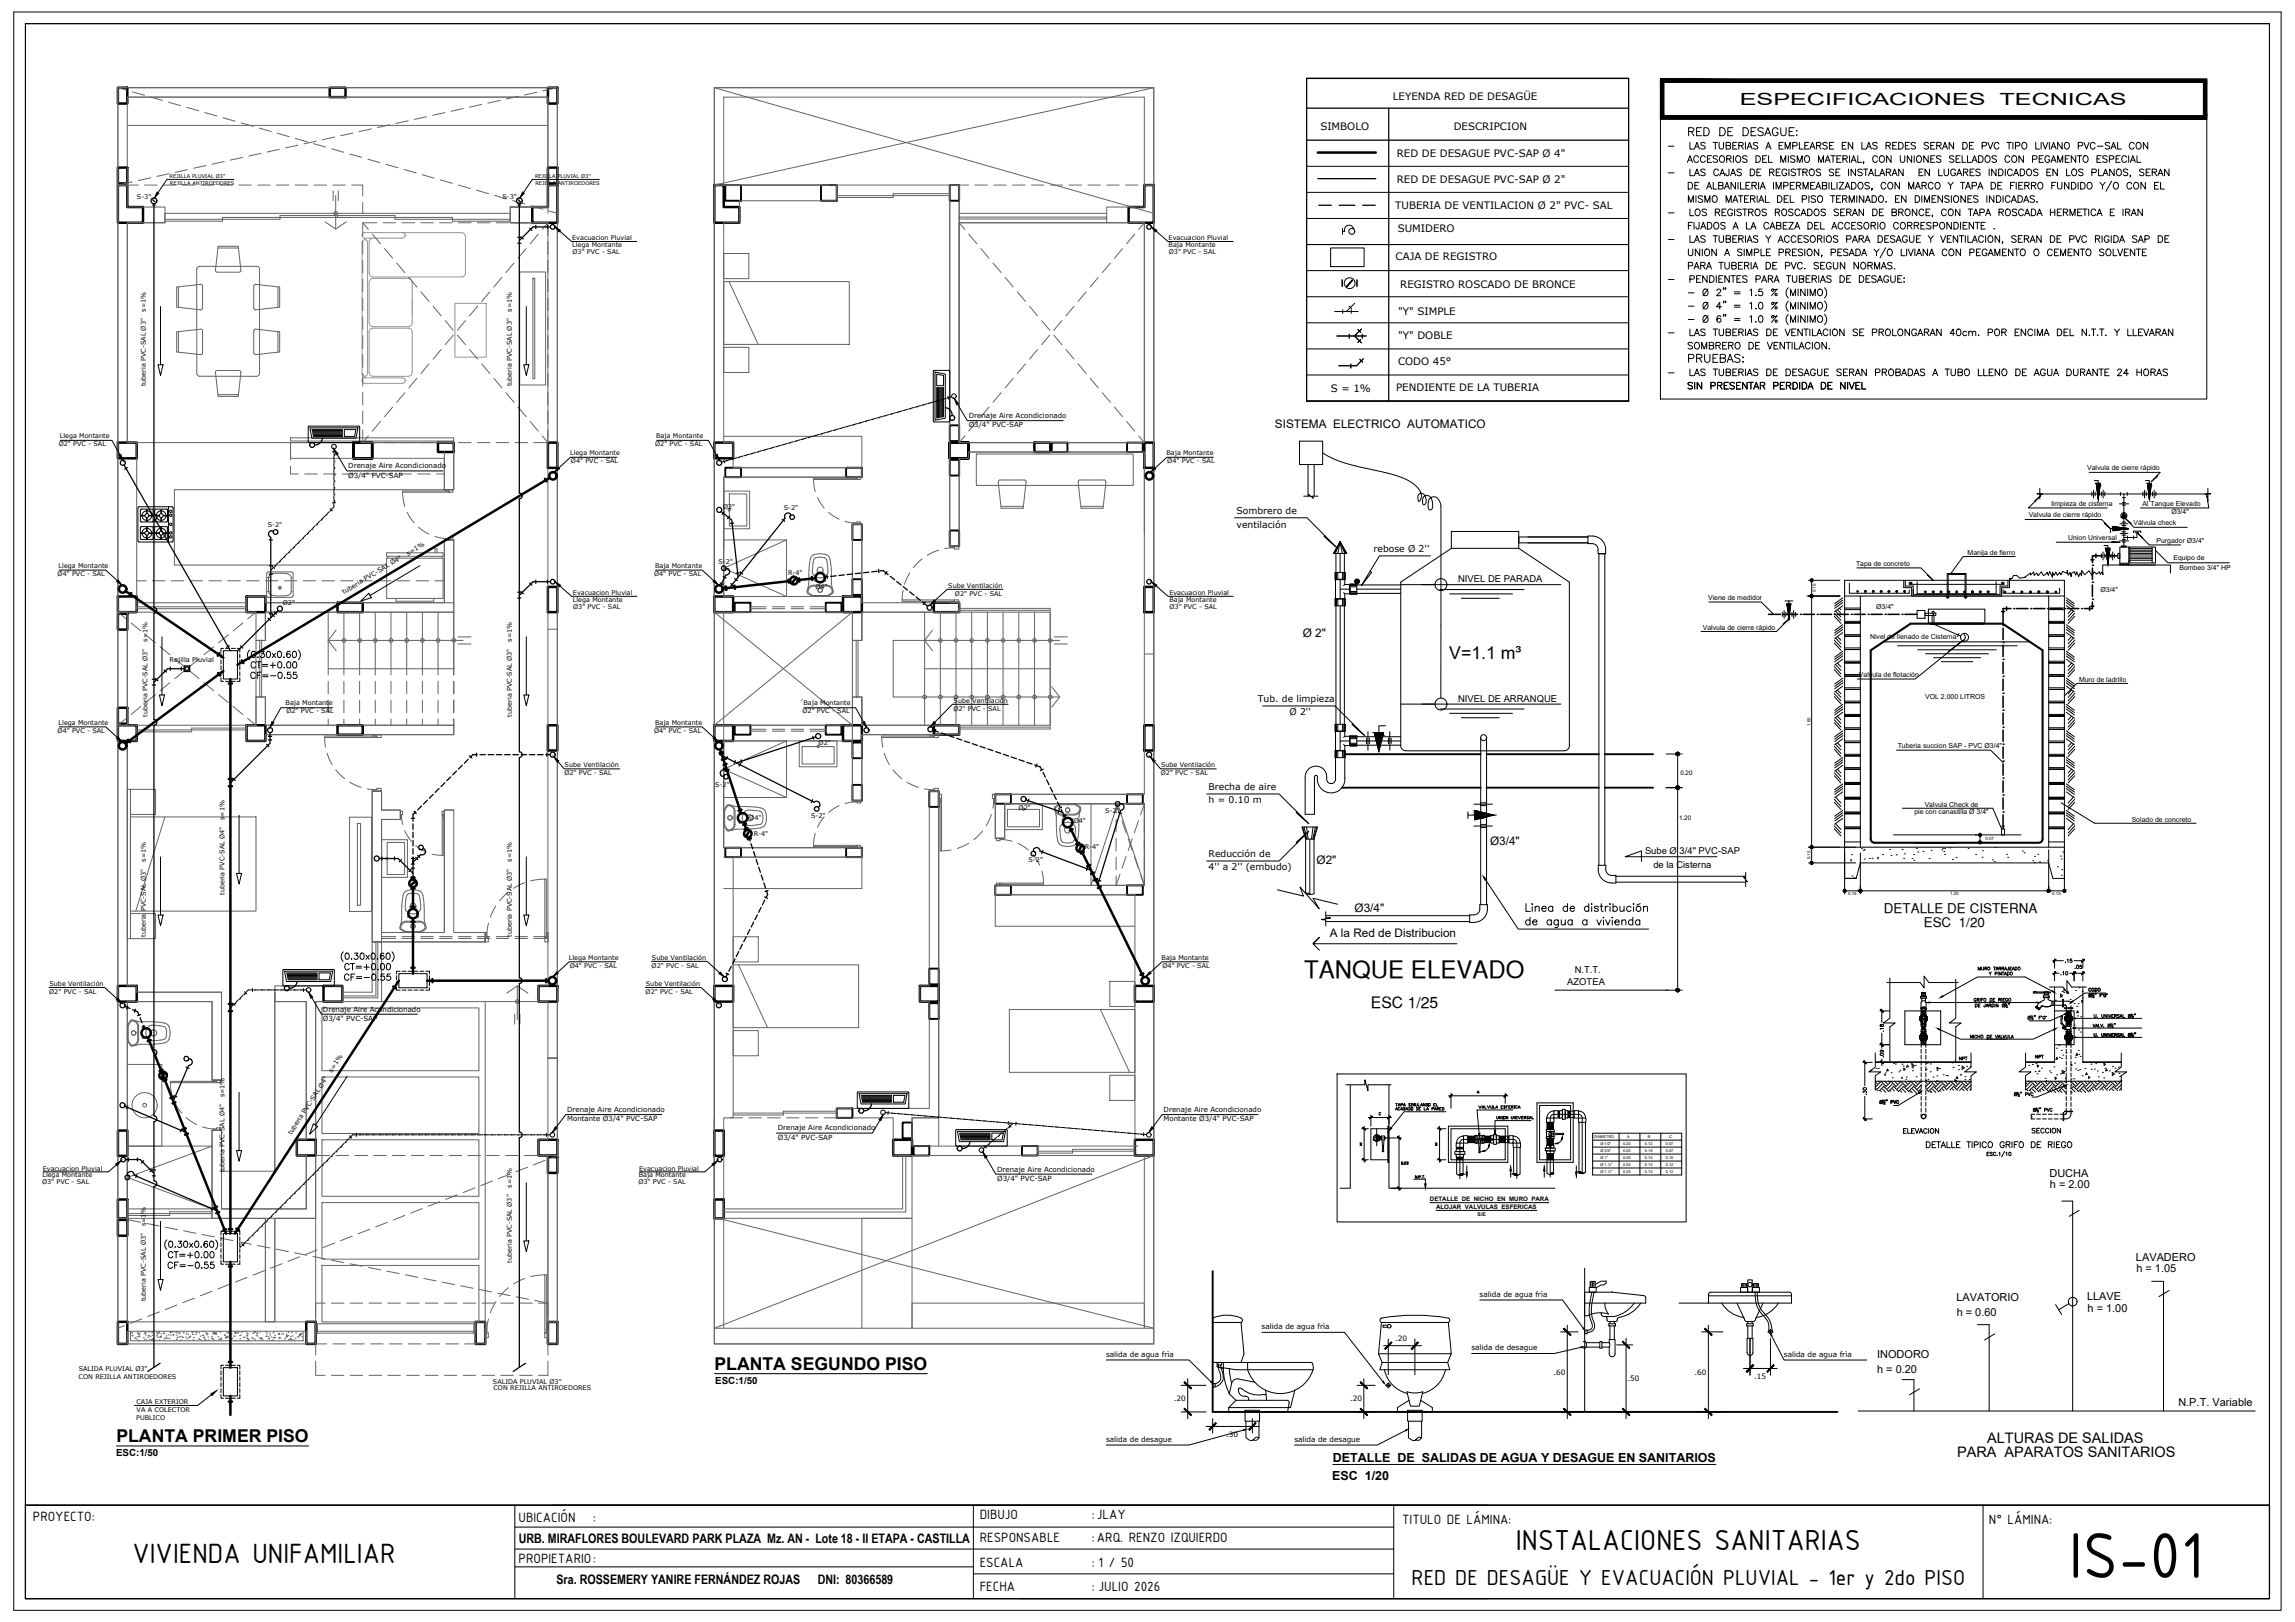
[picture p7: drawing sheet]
<svg xmlns="http://www.w3.org/2000/svg" width="841mm" height="594mm" viewBox="0 0 841 594" stroke-linecap="round" stroke-linejoin="round" font-family="sans-serif">
<defs><g id="words">
<text font-size="25.4" x="758.2" y="577.9">IS-01</text>
<text font-size="11.4" x="555.5" y="567.6">INSTALACIONES SANITARIAS</text>
<text font-size="11" x="48.5" y="572.3">VIVIENDA UNIFAMILIAR</text>
<text font-size="8.8" x="477.9" y="358.1">TANQUE ELEVADO</text>
<text font-size="8.6" x="517.3" y="580.4">RED DE DESAGÜE Y EVACUACIÓN PLUVIAL - 1er y 2do PISO</text>
<text font-size="6.6" x="617.7" y="134.1">PRUEBAS:</text>
<g font-size="6.5">
<text x="531.1" y="241.5">V=1.1 m³</text>
<text x="261.8" y="501.7">PLANTA SEGUNDO PISO</text>
<text x="42.7" y="528.2">PLANTA PRIMER PISO</text>
</g>
<g font-size="6.2">
<text x="617.7" y="50.8">RED DE DESAGUE:</text>
<text x="610.3" y="66">- LAS CAJAS DE REGISTROS SE INSTALARAN EN LUGARES INDICADOS EN LOS PLANOS, SERAN</text>
<text x="617" y="61">ACCESORIOS DEL MISMO MATERIAL, CON UNIONES SELLADOS CON PEGAMENTO ESPECIAL</text>
<text x="610.3" y="80.8">- LOS REGISTROS ROSCADOS SERAN DE BRONCE, CON TAPA ROSCADA HERMETICA E IRAN</text>
<text x="610.3" y="90.3">- LAS TUBERIAS Y ACCESORIOS PARA DESAGUE Y VENTILACION, SERAN DE PVC RIGIDA SAP DE</text>
</g>
<g font-size="6.1">
<text x="637.6" y="38.5">ESPECIFICACIONES</text>
<text x="732.8" y="38.5">TECNICAS</text>
</g>
<text font-size="5.8" x="502.4" y="369.2">ESC 1/25</text>
<g font-size="5.7">
<text x="610.3" y="55.7">- LAS TUBERIAS A EMPLEARSE EN LAS REDES SERAN DE PVC TIPO LIVIANO PVC-SAL CON</text>
<text x="617.4" y="75.5">MISMO MATERIAL DEL PISO TERMINADO. EN DIMENSIONES INDICADAS.</text>
<text x="617.4" y="85">FIJADOS A LA CABEZA DEL ACCESORIO CORRESPONDIENTE .</text>
<text x="617.4" y="99.8">PARA TUBERIA DE PVC. SEGUN NORMAS.</text>
<text x="610.3" y="104.8">- PENDIENTES PARA TUBERIAS DE DESAGUE:</text>
<text x="610.3" y="124.2">- LAS TUBERIAS DE VENTILACION SE PROLONGARAN 40cm. POR ENCIMA DEL N.T.T. Y LLEVARAN</text>
<text x="617.4" y="129.1">SOMBRERO DE VENTILACION.</text>
<text x="610.3" y="139">- LAS TUBERIAS DE DESAGUE SERAN PROBADAS A TUBO LLENO DE AGUA DURANTE 24 HORAS</text>
<text x="617.4" y="143.6">SIN PRESENTAR PERDIDA DE NIVEL</text>
</g>
<g font-size="5.3">
<text x="717.2" y="533.8">PARA APARATOS SANITARIOS</text>
<text x="728.2" y="528.4">ALTURAS DE SALIDAS</text>
<text x="12" y="557">PROYECTO:</text>
<text x="190" y="557.6">UBICACIÓN</text>
<text x="217.4" y="557.6">:</text>
<text x="359" y="556.5">DIBUJO</text>
<text x="400.1" y="556.5">:JLAY</text>
<text x="513.8" y="558.3">TITULO DE LÁMINA:</text>
<text x="728.9" y="558.3">N° LÁMINA:</text>
<text x="359" y="564.6">RESPONSABLE</text>
<text x="400.1" y="564.6">:ARQ. RENZO IZQUIERDO</text>
<text x="190" y="572.3">PROPIETARIO:</text>
<text x="359" y="574.1">ESCALA</text>
<text x="400.1" y="574.1">: 1 / 50</text>
<text x="359" y="582.6">FECHA</text>
<text x="400.1" y="582.6">: JULIO 2026</text>
</g>
<g font-size="4.9">
<text x="690.4" y="334.3">DETALLE DE CISTERNA</text>
<text x="705" y="339.4">ESC 1/20</text>
<text x="743.3" y="416.3">SECCION</text>
</g>
<g font-size="4.8">
<text x="190.1" y="565">URB. MIRAFLORES BOULEVARD PARK PLAZA Mz. AN - Lote 18 - II ETAPA - CASTILLA</text>
<text x="203.9" y="580.3">Sra. ROSSEMERY YANIRE FERNÁNDEZ ROJAS</text>
<text x="299.7" y="580.3">DNI: 80366589</text>
</g>
<g font-size="4.6">
<text x="488.4" y="535.4">DETALLE DE SALIDAS DE AGUA Y DESAGUE EN SANITARIOS</text>
<text x="488.2" y="542.1">ESC 1/20</text>
</g>
<g font-size="4.3">
<text x="467.2" y="156.9">SISTEMA ELECTRICO AUTOMATICO</text>
<text x="477.4" y="233.5">Ø 2&quot;</text>
<text x="546" y="309.5">Ø3/4&quot;</text>
<text x="482.5" y="316.4">Ø2&quot;</text>
<text x="496.4" y="333.9">Ø3/4&quot;</text>
<text x="487.3" y="343.1">A la Red de Distribucion</text>
</g>
<g font-size="4">
<text x="716.8" y="389.5">NPT</text>
<text x="744.7" y="388.8">NPT</text>
<text x="751" y="430.9">DUCHA</text>
<text x="751.2" y="435.1">h = 2.00</text>
<text x="782.7" y="461.7">LAVADERO</text>
<text x="782.9" y="466">h = 1.05</text>
<text x="716.9" y="476.6">LAVATORIO</text>
<text x="764.8" y="476.2">LLAVE</text>
<text x="717.1" y="482.1">h = 0.60</text>
<text x="765" y="480.4">h = 1.00</text>
<text x="687.9" y="497.3">INODORO</text>
<text x="687.9" y="502.7">h = 0.20</text>
<text x="798.3" y="515.1">N.P.T. Variable</text>
</g>
<g font-size="3.8">
<text x="510.4" y="36.5">LEYENDA RED DE DESAGÜE</text>
<text x="483.8" y="47.7">SIMBOLO</text>
<text x="532.7" y="47.7">DESCRIPCION</text>
<text x="511.9" y="57.4">RED DE DESAGUE PVC-SAP Ø 4&quot;</text>
<text x="511.9" y="67">RED DE DESAGUE PVC-SAP Ø 2&quot;</text>
<text x="511.3" y="76.7">TUBERIA DE VENTILACION Ø 2&quot; PVC- SAL</text>
<text x="512.2" y="85.1">SUMIDERO</text>
<text x="511.4" y="95.2">CAJA DE REGISTRO</text>
<text x="513.1" y="105.7">REGISTRO ROSCADO DE BRONCE</text>
<text x="512.3" y="115.2">&quot;Y&quot; SIMPLE</text>
<text x="512.3" y="124.1">&quot;Y&quot; DOBLE</text>
<text x="512.3" y="133.6">CODO 45°</text>
<text x="487.7" y="143.7">S = 1%</text>
<text x="511.6" y="143.4">PENDIENTE DE LA TUBERIA</text>
</g>
<g font-size="3.6">
<text x="262.1" y="506.9">ESC:1/50</text>
<text x="42.5" y="533.4">ESC:1/50</text>
</g>
<g font-size="3.5">
<text x="534.4" y="213.3">NIVEL DE PARADA</text>
<text x="534.4" y="256.9">NIVEL DE ARRANQUE</text>
<text x="602.8" y="312.7">Sube Ø 3/4&quot; PVC-SAP</text>
<text x="605.9" y="318">de la Cisterna</text>
<text x="577.1" y="356.2">N.T.T.</text>
<text x="574.3" y="360.8">AZOTEA</text>
</g>
<g font-size="3.4">
<text x="453.1" y="188.1">Sombrero de</text>
<text x="453.1" y="193.2">ventilación</text>
<text x="503.3" y="202.1">rebose Ø 2''</text>
<text x="461" y="257">Tub. de limpieza</text>
<text x="472.5" y="261.9">Ø 2''</text>
<text x="442.9" y="289.3">Brecha de aire</text>
<text x="442.9" y="294.1">h = 0.10 m</text>
<text x="442.9" y="313.8">Reducción de</text>
<text x="442.9" y="318.7">4'' a 2'' (embudo)</text>
</g>
<g font-size="2.7">
<text x="542.2" y="474.9">salida de agua frìa</text>
<text x="462.3" y="486.8">salida de agua frìa</text>
<text x="511.2" y="491.1">.20</text>
<text x="405.3" y="496.9">salida de agua frìa</text>
<text x="539.2" y="494.5">salida de desague</text>
<text x="653.7" y="496.9">salida de agua frìa</text>
<text x="569.3" y="503.4">.60</text>
<text x="621" y="503.4">.60</text>
<text x="596.4" y="505.8">.50</text>
<text x="642.8" y="504.9">.15</text>
<text x="430.2" y="513.2">.20</text>
<text x="494.7" y="513.2">.20</text>
<text x="449.4" y="526.2">.30</text>
<text x="405.3" y="528">salida de desague</text>
<text x="474.3" y="528">salida de desague</text>
</g>
<g font-size="2.6">
<text x="355" y="153.1">Drenaje Aire Acondicionado</text>
<text x="355" y="156.5">Ø3/4&quot; PVC-SAP</text>
<text x="127.6" y="171.5">Drenaje Aire Acondicionado</text>
<text x="127.6" y="174.9">Ø3/4&quot; PVC-SAP</text>
<text x="118.3" y="370.5">Drenaje Aire Acondicionado</text>
<text x="118.3" y="373.9">Ø3/4&quot; PVC-SAP</text>
<text x="207.8" y="407.3">Drenaje Aire Acondicionado</text>
<text x="426.4" y="407.3">Drenaje Aire Acondicionado</text>
<text x="207.8" y="410.6">Montante Ø3/4&quot; PVC-SAP</text>
<text x="426.4" y="410.6">Montante Ø3/4&quot; PVC-SAP</text>
<text x="285.1" y="414">Drenaje Aire Acondicionado</text>
<text x="285.1" y="417.4">Ø3/4&quot; PVC-SAP</text>
<text x="365.4" y="429.1">Drenaje Aire Acondicionado</text>
<text x="365.4" y="432.4">Ø3/4&quot; PVC-SAP</text>
</g>
<g font-size="2.5">
<text x="764.9" y="172.2">Valvula de cierre rápido</text>
<text x="751.8" y="185.3">limpieza de cisterna</text>
<text x="785.1" y="185.3">Al Tanque Elevado</text>
<text x="743.4" y="189.5">Valvula de cierre rápido</text>
<text x="795.7" y="188.4">Ø3/4&quot;</text>
<text x="757.9" y="197.6">Union Universal</text>
<text x="781.8" y="192.4">Válvula check</text>
<text x="721" y="203.4">Manija de fierro</text>
<text x="790.3" y="199">Purgador Ø3/4&quot;</text>
<text x="680.2" y="207.3">Tapa de concreto</text>
<text x="796.5" y="205.1">Equipo de</text>
<text x="798.7" y="208.6">Bombeo 3/4&quot; HP</text>
<text x="625.9" y="219.8">Viene de medidor</text>
<text x="769.7" y="216.8">Ø3/4&quot;</text>
<text x="687.6" y="223.2">Ø3/4&quot;</text>
<text x="624" y="230.6">Valvula de cierre rápido</text>
<text x="685.3" y="234.1">Nivel de llenado de Cisterna</text>
<text x="681.2" y="248.1">Valvula de flotación</text>
<text x="761.9" y="249.6">Muro de ladrillo</text>
<text x="705.5" y="256.2">VOL 2,000 LITROS</text>
<text x="695.4" y="274.1">Tuberia succion SAP - PVC Ø3/4&quot;</text>
<text x="701.5" y="298.2">pie con canastilla Ø 3/4&quot;</text>
<text x="705.3" y="295.5">Valvula Check de</text>
<text x="781.2" y="301">Solado de concreto</text>
</g>
<g font-size="2.4">
<text x="50.2" y="73">S-3&quot;</text>
<text x="184.1" y="73">S-3&quot;</text>
<text x="209.7" y="88">Evacuacion Pluvial</text>
<text x="428.3" y="88">Evacuacion Pluvial</text>
<text x="209.7" y="90.4">Llega Montante</text>
<text x="209.8" y="92.9">Ø3&quot; PVC - SAL</text>
<text x="428.3" y="90.4">Baja Montante</text>
<text x="428.3" y="92.9">Ø3&quot; PVC - SAL</text>
<text x="53.5" y="114.1" transform="rotate(-90 53.5 114.1)">s=1%</text>
<text x="187.5" y="114.1" transform="rotate(-90 187.5 114.1)">s=1%</text>
<text x="53.5" y="141.5" transform="rotate(-90 53.5 141.5)">tuberia PVC-SAL Ø3&quot;</text>
<text x="187.5" y="141.5" transform="rotate(-90 187.5 141.5)">tuberia PVC-SAL Ø3&quot;</text>
<text x="21.9" y="160.5">Llega Montante</text>
<text x="240.5" y="160.5">Baja Montante</text>
<text x="21.5" y="163.4">Ø2&quot; PVC - SAL</text>
<text x="208.9" y="166.7">Llega Montante</text>
<text x="240.1" y="163.4">Ø2&quot; PVC - SAL</text>
<text x="427.5" y="166.7">Baja Montante</text>
<text x="209.2" y="169.6">Ø4&quot; PVC - SAL</text>
<text x="427.8" y="169.6">Ø4&quot; PVC - SAL</text>
<text x="265" y="186.3">Ø2&quot;</text>
<text x="287.2" y="187">S-2&quot;</text>
<text x="98.1" y="193">S-2&quot;</text>
<text x="149.6" y="203.5" transform="rotate(-31 149.6 203.5)">s=1%</text>
<text x="21.5" y="208">Llega Montante</text>
<text x="240.1" y="208">Baja Montante</text>
<text x="263.3" y="206.6">S-2&quot;</text>
<text x="21.1" y="210.9">Ø4&quot; PVC - SAL</text>
<text x="239.7" y="210.9">Ø4&quot; PVC - SAL</text>
<text x="288.8" y="210.4">R-4&quot;</text>
<text x="298.8" y="215.7">Ø4&quot;</text>
<text x="347.5" y="215.3">Sube Ventilación</text>
<text x="103.6" y="221.7">Ø2&quot;</text>
<text x="126" y="217.6" transform="rotate(-31 126 217.6)">tuberia PVC-SAL Ø4&quot;</text>
<text x="210" y="220.3">Llega Montante</text>
<text x="210" y="218">Evacuacion Pluvial</text>
<text x="349.9" y="218.1">Ø2&quot; PVC - SAL</text>
<text x="428.5" y="220.3">Baja Montante</text>
<text x="428.5" y="218">Evacuacion Pluvial</text>
<text x="210" y="222.9">Ø3&quot; PVC - SAL</text>
<text x="428.6" y="222.9">Ø3&quot; PVC - SAL</text>
<text x="54" y="235" transform="rotate(-90 54 235)">s=1%</text>
<text x="187.5" y="235" transform="rotate(-90 187.5 235)">s=1%</text>
<text x="62.1" y="242.3">Rejilla Pluvial</text>
<text x="349.5" y="257.4">Sube Ventilación</text>
<text x="54" y="262.5" transform="rotate(-90 54 262.5)">tuberia PVC-SAL Ø3&quot;</text>
<text x="104.6" y="258.4">Baja Montante</text>
<text x="105" y="261.3">Ø2&quot; PVC - SAL</text>
<text x="187.5" y="262.5" transform="rotate(-90 187.5 262.5)">tuberia PVC-SAL Ø3&quot;</text>
<text x="294.1" y="261.3">Ø2&quot; PVC - SAL</text>
<text x="294.4" y="258.4">Baja Montante</text>
<text x="349.4" y="260.2">Ø2&quot; PVC - SAL</text>
<text x="21.1" y="268.3">Ø4&quot; PVC - SAL</text>
<text x="21.5" y="265.4">Llega Montante</text>
<text x="239.7" y="268.3">Ø4&quot; PVC - SAL</text>
<text x="240.1" y="265.4">Baja Montante</text>
<text x="300" y="272.8">Ø2&quot;</text>
<text x="206.9" y="281">Sube Ventilación</text>
<text x="425.5" y="281">Sube Ventilación</text>
<text x="206.8" y="283.9">Ø2&quot; PVC - SAL</text>
<text x="425.4" y="283.9">Ø2&quot; PVC - SAL</text>
<text x="262.1" y="288.2">S-2&quot;</text>
<text x="297.2" y="299.6">S-2&quot;</text>
<text x="373.3" y="296.6">Ø2&quot;</text>
<text x="405" y="297.6">S-2&quot;</text>
<text x="82.3" y="300.4" transform="rotate(-90 82.3 300.4)">s=1%</text>
<text x="274.6" y="300.3">Ø4&quot;</text>
<text x="393.5" y="301.3">Ø4&quot;</text>
<text x="276.2" y="306.2">R-4&quot;</text>
<text x="397.5" y="310.8">R-4&quot;</text>
<text x="53.5" y="315.6" transform="rotate(-90 53.5 315.6)">s=1%</text>
<text x="187.5" y="315.6" transform="rotate(-90 187.5 315.6)">s=1%</text>
<text x="376.9" y="315.9">S-2&quot;</text>
<text x="82.3" y="327.8" transform="rotate(-90 82.3 327.8)">tuberia PVC-SAL Ø4&quot;</text>
<text x="53.5" y="343.1" transform="rotate(-90 53.5 343.1)">tuberia PVC-SAL Ø3&quot;</text>
<text x="187.5" y="343.1" transform="rotate(-90 187.5 343.1)">tuberia PVC-SAL Ø3&quot;</text>
<text x="208.4" y="351.4">Llega Montante</text>
<text x="238.9" y="351.5">Sube Ventilación</text>
<text x="425.7" y="351.4">Baja Montante</text>
<text x="208.8" y="354.4">Ø4&quot; PVC - SAL</text>
<text x="238.8" y="354.4">Ø2&quot; PVC - SAL</text>
<text x="426" y="354.4">Ø4&quot; PVC - SAL</text>
<text x="18" y="363.9">Ø2&quot; PVC - SAL</text>
<text x="18.1" y="361.1">Sube Ventilación</text>
<text x="236.6" y="363.9">Ø2&quot; PVC - SAL</text>
<text x="236.7" y="361.1">Sube Ventilación</text>
<text x="121.7" y="392.8" transform="rotate(-57 121.7 392.8)">s=1%</text>
<text x="82.3" y="401.9" transform="rotate(-90 82.3 401.9)">s=1%</text>
<text x="106.8" y="415.8" transform="rotate(-57 106.8 415.8)">tuberia PVC-SAL Ø4&quot;</text>
<text x="15.5" y="431.2">Llega Montante</text>
<text x="15.7" y="428.8">Evacuacion Pluvial</text>
<text x="82.3" y="429.3" transform="rotate(-90 82.3 429.3)">tuberia PVC-SAL Ø4&quot;</text>
<text x="234.1" y="431.2">Baja Montante</text>
<text x="234.2" y="428.8">Evacuacion Pluvial</text>
<text x="15.4" y="433.7">Ø3&quot; PVC - SAL</text>
<text x="187.5" y="435" transform="rotate(-90 187.5 435)">s=1%</text>
<text x="234" y="433.7">Ø3&quot; PVC - SAL</text>
<text x="53.5" y="449.2" transform="rotate(-90 53.5 449.2)">s=1%</text>
<text x="187.5" y="462.4" transform="rotate(-90 187.5 462.4)">tuberia PVC-SAL Ø3&quot;</text>
<text x="53.5" y="476.6" transform="rotate(-90 53.5 476.6)">tuberia PVC-SAL Ø3&quot;</text>
<text x="28.9" y="502.2">SALIDA PLUVIAL Ø3&quot;</text>
<text x="28.8" y="505">CON REJILLA ANTIROEDORES</text>
<text x="180.6" y="506.8">SALIDA PLUVIAL Ø3&quot;</text>
<text x="180.8" y="509.3">CON REJILLA ANTIROEDORES</text>
<text x="50" y="514.2">CAJA EXTERIOR</text>
<text x="49.9" y="520">PUBLICO</text>
<text x="50.1" y="517.1">VA A COLECTOR</text>
</g>
<g font-size="2.3">
<text x="615.8" y="283.8">0.20</text>
<text x="615.3" y="300.3">1.20</text>
<text x="524" y="440">DETALLE DE NICHO EN MURO PARA</text>
<text x="526.2" y="442.8">ALOJAR VALVULAS ESFERICAS</text>
</g>
<g font-size="1.9">
<text x="62.2" y="65.2">REJILLA PLUVIAL Ø3&quot;</text>
<text x="196.1" y="65.2">REJILLA PLUVIAL Ø3&quot;</text>
<text x="62.3" y="67.6">REJILLA ANTIROEDORES</text>
<text x="196.2" y="67.6">REJILLA ANTIROEDORES</text>
<text x="541.5" y="445.3">S/E</text>
</g>
<g font-size="1.6">
<text x="665.4" y="217" transform="rotate(-90 665.4 217)">0.10</text>
<text x="663.5" y="265.9" transform="rotate(-90 663.5 265.9)">1.60</text>
<text x="727.6" y="307.8">0.07</text>
<text x="663.5" y="314.7" transform="rotate(-90 663.5 314.7)">0.15</text>
<text x="677.3" y="327.8">0.15</text>
<text x="714.6" y="327.8">1.20</text>
<text x="752.1" y="327.8">0.15</text>
</g>
<g font-size="1.4">
<text x="584.1" y="416.8">DIAMETRO</text>
<text x="586.5" y="419.3">Ø 1/2&quot;</text>
<text x="594.8" y="419.4">0.20</text>
<text x="596.2" y="416.8">A</text>
<text x="602.8" y="419.4">0.12</text>
<text x="603.8" y="416.8">B</text>
<text x="610.4" y="419.4">0.07</text>
<text x="611.7" y="416.8">C</text>
<text x="586.5" y="421.9">Ø 3/4&quot;</text>
<text x="586.5" y="424.4">Ø 1&quot;</text>
<text x="594.8" y="422">0.20</text>
<text x="594.8" y="424.5">0.20</text>
<text x="602.8" y="422">0.15</text>
<text x="602.8" y="424.5">0.15</text>
<text x="610.4" y="422">0.07</text>
<text x="610.4" y="424.5">0.10</text>
<text x="586.5" y="429.5">Ø 1.½&quot;</text>
<text x="586.5" y="427">Ø 1.¼&quot;</text>
<text x="594.8" y="429.6">0.25</text>
<text x="594.8" y="427.1">0.25</text>
<text x="602.8" y="429.6">0.15</text>
<text x="602.8" y="427.1">0.15</text>
<text x="610.4" y="429.6">0.12</text>
<text x="610.4" y="427.1">0.12</text>
</g>
</g></defs>
<!-- layer: Sanitarias -->
<path d="M685.4 238.1l14.7-9.8h33.8l14.8 9.8v69.2a1.5 1.5 0 0 1-1.5 1.5h-60.3a1.47 1.47 0 0 1-1.5-1.5zM686.9 308.5h60.3M686.9 308.5l-.7-.2-.5-1v-69l14.5-9.7h33.6l14.6 9.7v69l-.5 1-.7 .2" fill="none" stroke="#000" stroke-width=".47"/>
<!-- layer: 0 -->
<g fill="none" stroke="#000" stroke-width=".37">
<path d="M9.3 8.7h822.4v542.6h-822.4zM9.3 8.7h822.4v576.8h-822.4zM50.5 186v12.1M50.5 186l.5-.4 12.2 .1 .2 .3v12.1l-.4 .4h-12l-.5-.4M51.4 186.8v4.1M51.4 193.2v4.1M51.5 190.9l.2 .2M51.5 197.3l.2 .3M51.7 191.2h4.1M51.7 197.6h4.1M51.8 188.9h.1M51.8 195.3h.1"/>
<path d="M52.1 189a1.77 1.77 0 0 0 1.6 1.6M52.1 195.4a1.77 1.77 0 0 0 1.6 1.6M53 188.8l-1.2 .1h1.2M53 195.2l-1.2 .1 1.2 .1M53 188.8v.1M53 195.2v.1M53.7 186.9v1.1M53.7 193.3v1.2M53.7 186.8h.3M53.7 193.3h.3M53.7 187.1a1.77 1.77 0 0 0-1.6 1.6M53.7 193.5a1.77 1.77 0 0 0-1.6 1.6"/>
<path d="M53.7 189.7h.2M53.7 188h.2M53.7 194.5h.2M53.7 196.1h.2M53.7 189.7l.1 1.2 .1-1.2M53.7 196.1l.1 1.2 .1-1.2M53.8 186.8v.1M53.8 190.9h.1M53.8 193.2v.1M53.8 197.3h.1M53.9 187.1a1.77 1.77 0 0 1 1.7 1.6M53.9 193.5a1.77 1.77 0 0 1 1.7 1.6"/>
<path d="M54 186.9l-.1 1.1M54 193.3l-.1 1.2M54.6 195.2l1.3 .1zM54.7 188.8l1.2 .1zM55.6 189a1.77 1.77 0 0 1-1.7 1.6M55.6 195.4a1.77 1.77 0 0 1-1.7 1.6M55.8 188.9h.1M55.8 195.3h.1M55.8 186.5h-4.1l-.2 .3M55.8 192.9h-4.1l-.2 .3M55.8 186.5l.3 .3M55.8 192.9l.3 .3"/>
<path d="M56.1 186.8v4.1M56.1 193.2v4.1M56.1 190.9l-.3 .2M56.1 197.3l-.3 .3M56.9 192.9l4.4 .1v4.3l-.2 .3M56.9 197.6h4.1M56.9 192.9l-.2 .3-.1 4.1 .3 .3M57 191.2h4.1M57 195.3h.1M57 191.1l-.3-.2v-4.1l.3-.3 4.3 .1 .1 4.3-.3 .2M57 188.9h.1M57 195.1l1.3 .2-1.3 .1"/>
<path d="M57 195.1v.3M57.1 188.7l1.2 .2-1.2 .1zM57.3 195.4a1.77 1.77 0 0 0 1.6 1.6M57.3 189a1.77 1.77 0 0 0 1.6 1.6M58.9 193.3v1.2M58.9 193.3h.3M58.9 193.5a1.77 1.77 0 0 0-1.6 1.6M58.9 186.8h.3M58.9 186.9l.1 1.1M58.9 187.1a1.77 1.77 0 0 0-1.6 1.6M58.9 196.1l.1 1.2 .1-1.2M59 196.1h.1"/>
<path d="M59 194.5h.1M59 189.7h.1M59 188h.1M59 189.7l.1 1.2v-1.2M59 193.2v.1M59 197.3h.1M59.1 186.8v.1M59.1 190.9h.1M59.2 193.5a1.77 1.77 0 0 1 1.6 1.6M59.2 193.3l-.1 1.2M59.2 187.1a1.77 1.77 0 0 1 1.6 1.6M59.2 186.9l-.1 1.1"/>
<path d="M59.9 195.2l1.2 .1zM59.9 188.8l1.2 .1zM60.8 195.4a1.77 1.77 0 0 1-1.6 1.6M60.8 189a1.77 1.77 0 0 1-1.6 1.6M61 195.3h.1M61.1 188.9h.1M61.8 185.6v12.9M556.6 196.7v2.1M777.4 200h1.8v.3h-1.8zM662.2 218.3h12.1M662.7 212.5h11.6M663.9 212v104.6"/>
<path d="M675.3 219l-3 2.1M675.3 219.8l-3 2.1M677.7 213.6v3.7h22v-1.2M697.7 212.5v2.7h2.8v3.1h13.1h-31.9M698.2 212.5v2.1h2.9v3.1h12.5M699.7 213.2v.8h13.9M702.5 213.1v4.4h11.1M713.2 218.5l1 .1zM713.6 212.5h-37.6v5.8M713.6 218.5v-8.4h6.9v8.4M713.6 218.6v.4h.3v-.4M713.9 218.3h6.2"/>
<path d="M713.9 217.7h6.2M713.9 214h6.2M713.9 212.5h6.2M713.9 217.5h6.2M713.9 218.5v-8.1h6.2v8.1M719.8 218.5l1 .1zM720.1 218.6v.4h.4v-.4M720.5 218.3h30.3M720.5 212.5h36v5.8M731.5 213.1v4.4h-11M734.4 213.2v.8h-13.9M735.8 212.5v2.1h-2.9v3.1h-12.4"/>
<path d="M737.9 210.8h1.2l1.1 1 1.7-.4M737.9 210.8h.1M737.9 210.8l-.6 1.2h-.9h.4l-.4 .5v2.7h-2.9v3.1M741.9 211.4h.1M754.8 215.4v1.9h-20.7v-1.4M757.2 219l3 2.1M757.2 219.8l3 2.1M770.6 209.9v-3h24.8v3M770.6 209.7l.1 .8-.4-.9-.6 .8-.4-1-1 .9-.9-.9-.8 1.4-1-1.7-1.7 1.4-1-1.5-.1 1.9-.5-1.1-.6 1.4-.7-1.8-.3 1.2-.6-1.2-.9 .6-.2 1.2-.4-1.5-.7 1-.3-1.8-.1 1.1-1.6-.7-.6 1.2-.5-.9-.9 1.1-.5-1.2-.6 1.2-.6-1.1-.1 1.8-1-2.1-.5 1.4-.4-1.1v.3l-1.3 1-.8-1.5-1.2 1.5-.5-1-1 .8-.1-1.2-1.2 1.1v-.7l-2.2 1.5M776.1 202.7h.7v1.8h-.7zM776.8 206.3h3.3M776.8 206.6h3.3"/>
<path d="M780.1 206.9v-6.5h-3.3v6.5h13.1M780.1 200.9h8.6M780.1 205.5h.4M780.5 200.4h9.4v5.8h-9.4zM780.5 201.5h8.2M780.5 204.6h8.2M780.5 202.7h8.2M780.5 202.1h8.2M780.5 203.3h8.2M780.5 204h8.2M780.5 205.2h8.2M788.7 200.4v5.8"/>
<path d="M653.2 224.3v1.5M653.8 223.6v2.9M654.1 220.1h1.5v1.1M654.4 224.3v1.5M654.8 221.2h1.5l-.7 5.6zM655.6 220.1h1.4M656.7 224.3v1.5M657.3 223.6v2.9M657.9 224.3v1.5M672.2 225.7l2.4 2.6M672.2 224.6l2.4 2.6M672.2 235.5l2.4 2.7"/>
<path d="M672.2 234.4l2.4 2.7M672.6 223.8l2 2.1M672.6 233.6l2 2.2M673.3 223.3l1.3 1.4M673.3 233.1l1.3 1.4M674.1 222.8l.5 .5M675.3 220.7l-3 2.1M675.3 221.9l-3 2.1M675.3 228.8l-3 2.1M675.3 229.7l-3 2.1M675.3 230.5l-3 2.2M675.3 231.7l-3 2.1"/>
<path d="M675.3 238.6l-3 2.1M675.3 239.4l-3 2.1M676 223.3h5.7M676 222.7h5.7M676 227.6h5.7M676 232.4h5.7M676 237.3h5.7M681.7 228.1h-5.7h5.7M681.7 233h-5.7h5.7M681.7 237.9h-5.7h5.7M690.4 235.1h53.2M695.4 236.5h43.8"/>
<path d="M702.5 223.6h2.9v2.9h-2.9zM702.8 238h28.7M705.4 224.6h4v.8h-4zM705.7 239.5h23M706.7 228.3h20.7M708 225.4v3.3h.7v-3.3M708 224.6v-.6h.7v.6M708 228.7h.7l9.9 4.3M717.9 232l-.5 1.2M719.8 232l.1 .6M720 232.6l.1 1.3-.6 1v-.5M750.8 223.3h5.7"/>
<path d="M750.8 222.7h5.7M750.8 227.6h5.7M750.8 232.4h5.7M750.8 237.3h5.7M756.5 228.1h-5.7h5.7M756.5 233h-5.7h5.7M756.5 237.9h-5.7h5.7M757.2 220.7l3 2.1M757.2 221.9l3 2.1M757.2 228.8l3 2.1M757.2 229.7l3 2.1M757.2 230.5l3 2.2"/>
<path d="M757.2 231.7l3 2.1M757.2 238.6l3 2.1M757.2 239.4l3 2.1M759.2 223.3l-1.3 1.4M759.2 233.1l-1.3 1.4M759.9 223.8l-2 2.1M759.9 233.6l-2 2.2M760.3 225.7l-2.4 2.6M760.3 224.6l-2.4 2.6M760.3 235.5l-2.4 2.7M760.3 234.4l-2.4 2.7M672.2 245.3l2.4 2.6"/>
<path d="M672.2 244.2l2.4 2.6M672.2 255.1l2.4 2.7M672.2 254l2.4 2.7M672.6 243.4l2 2.1M672.6 253.2l2 2.2M673.3 242.9l1.3 1.3M673.3 252.7l1.3 1.4M675.3 240.3l-3 2.1M675.3 241.5l-3 2.1M675.3 248.4l-3 2.1M675.3 249.3l-3 2.1M675.3 250.1l-3 2.2"/>
<path d="M675.3 251.3l-3 2.1M675.3 258l-3 2.1M675.3 258.9l-3 2.1M675.3 259.7l-3 2.1M676 242.2h5.7M676 247.1h5.7M676 251.9h5.7M676 256.8h5.7M681.7 242.8h-5.7h5.7M681.7 247.6h-5.7h5.7M681.7 252.5h-5.7h5.7M681.7 257.4h-5.7h5.7"/>
<path d="M708.6 240.9h17.2M711.4 242.4h11.5M711.4 240.9v.1M750.8 242.2h5.7M750.8 247.1h5.7M750.8 251.9h5.7M750.8 256.8h5.7M756.5 242.8h-5.7h5.7M756.5 247.6h-5.7h5.7M756.5 252.5h-5.7h5.7M756.5 257.4h-5.7h5.7M757.2 240.3l3 2.1"/>
<path d="M757.2 241.5l3 2.1M757.2 248.4l3 2.1M757.2 249.3l3 2.1M757.2 250.1l3 2.2M757.2 251.3l3 2.1M757.2 258l3 2.1M757.2 258.9l3 2.1M757.2 259.7l3 2.1M759.2 242.9l-1.3 1.3M759.2 252.7l-1.3 1.4M759.9 243.4l-2 2.1M759.9 253.2l-2 2.2"/>
<path d="M760.3 245.3l-2.4 2.6M760.3 244.2l-2.4 2.6M760.3 255.1l-2.4 2.7M760.3 254l-2.4 2.7M489.6 277.5h.1M489.6 265.3h.1M610.5 276.2h5.9M614.8 275.3v88.2M672.2 264.7l2.4 2.6M672.2 263.6l2.4 2.7M672.2 274.4l2.4 2.7M672.2 273.3l2.4 2.7"/>
<path d="M672.6 262.8l2 2.2M672.6 272.5l2 2.2M673.3 262.3l1.3 1.4M673.3 272l1.3 1.4M675.3 260.9l-3 2.1M675.3 267.7l-3 2.1M675.3 268.6l-3 2.1M675.3 269.4l-3 2.2M675.3 270.6l-3 2.1M675.3 277.4l-3 2.1M675.3 278.3l-3 2.1M675.3 279.1l-3 2.2"/>
<path d="M676 261.7h5.7M676 266.5h5.7M676 271.4h5.7M676 276.3h5.7M681.7 262.2h-5.7h5.7M681.7 267.1h-5.7h5.7M681.7 272h-5.7h5.7M681.7 276.9h-5.7h5.7M750.8 261.7h5.7M750.8 266.5h5.7M750.8 271.4h5.7M750.8 276.3h5.7"/>
<path d="M756.5 262.2h-5.7h5.7M756.5 267.1h-5.7h5.7M756.5 272h-5.7h5.7M756.5 276.9h-5.7h5.7M757.2 260.9l3 2.1M757.2 267.7l3 2.1M757.2 268.6l3 2.1M757.2 269.4l3 2.2M757.2 270.6l3 2.1M757.2 277.4l3 2.1M757.2 278.3l3 2.1M757.2 279.1l3 2.2"/>
<path d="M759.2 262.3l-1.3 1.4M759.2 272l-1.3 1.4M759.9 262.8l-2 2.2M759.9 272.5l-2 2.2M760.3 264.7l-2.4 2.6M760.3 263.6l-2.4 2.7M760.3 274.4l-2.4 2.7M760.3 273.3l-2.4 2.7M610.5 288.5h5.9M672.2 284.1l2.4 2.7M672.2 283.1l2.4 2.6M672.2 293.8l2.4 2.7"/>
<path d="M672.2 292.7l2.4 2.7M672.6 282.3l2 2.1M672.6 291.9l2 2.2M673.3 281.7l1.3 1.4M675.3 280.3l-3 2.1M675.3 287.1l-3 2.2M675.3 288l-3 2.1M675.3 288.9l-3 2.1M675.3 290l-3 2.2M675.3 296.8l-3 2.2M675.3 297.7l-3 2.1M675.3 298.6l-3 2.1"/>
<path d="M675.3 299.8l-3 2.1M676 281.1h5.7M676 286.6h5.7M676 292h5.7M676 297.5h5.7M681.7 281.7h-5.7h5.7M681.7 287.2h-5.7h5.7M681.7 292.6h-5.7h5.7M681.7 298h-5.7h5.7M750.8 281.1h5.7M750.8 286.6h5.7M750.8 292h5.7"/>
<path d="M750.8 297.5h5.7M756.5 281.7h-5.7h5.7M756.5 287.2h-5.7h5.7M756.5 292.6h-5.7h5.7M756.5 298h-5.7h5.7M757.2 280.3l3 2.1M757.2 287.1l3 2.2M757.2 288l3 2.1M757.2 288.9l3 2.1M757.2 290l3 2.2M757.2 296.8l3 2.2M757.2 297.7l3 2.1"/>
<path d="M757.2 298.6l3 2.1M757.2 299.8l3 2.1M759.2 281.7l-1.3 1.4M759.9 282.3l-2 2.1M759.9 291.9l-2 2.2M760.3 284.1l-2.4 2.7M760.3 283.1l-2.4 2.6M760.3 293.8l-2.4 2.7M760.3 292.7l-2.4 2.7M662.7 316.1h17.3M662.7 310.3h93.8M672.2 303.5l2.4 2.7"/>
<path d="M672.2 302.5l2.4 2.6M672.6 301.7l2 2.1M676 312.4v15M676 302.9h5.7M676 308.4h5.7M678.2 315.3h.1M678.2 314.9h.1M678.5 313h.1M681.7 310.3v-92h-5.7v103.4h4.2M681.7 303.5h-5.7h5.7M681.7 312.4v15M682.2 310.8h.1"/>
<path d="M682.9 311.4h.1M683.1 311.1h.1M683.2 314.7h.1M685 314.4h.1M686.1 314.4h.1M688 314h.1M688 314.5h.1M689.9 313h.1M692.4 311.1h.1M693 313.4h.1M693.9 305.8h46.7M694.9 313.1h.1"/>
<path d="M697 311.1h.1M697.6 314.4h.1M697.8 312.7h.1M700.7 314.5h.1M701.3 313h.1M701.4 315.1h.1M701.5 308.8h15.5M702.3 310.8h.1M702.8 312.1h.1M704.7 311.8h.1M706.9 314.5h.1M707.7 311.4h.1"/>
<path d="M711.6 311.3h.1M711.9 310.7h.1M712.3 311.9h.1M712.6 313h.1M712.6 310.8h.1M714.5 310.5h.1M715.5 314.8h.1M716.8 314.1h.1M721.2 310.7h.1M724 312.9h.1M725.6 305.2v3.9M726.4 314h.1"/>
<path d="M726.5 311.6h.1M726.8 308.6h.5M730.1 314.9h.1M730.8 315.5h.1M731.1 310.4h.1M735.4 312.9h.1M735.7 314h.1M741.1 311.7h.1M741.8 312.3h.1M744.9 315.2h.1M745.5 315.9h.1M745.6 313.7h.1"/>
<path d="M746.8 312.9h.1M747.4 315.7h.1M750.4 315.3h.1M750.8 310.3v-92h5.7v92M750.8 311.2v15.1M750.8 302.9h5.7M750.8 308.4h5.7M754 317.5h.1M755.1 313.6h.1M755.3 314.6h.1M755.5 318.5h.1M755.9 312.1h.1"/>
<path d="M756.5 310.3v11.4h-4.2l-1.5-5.6h-69.1l-1.5 5.6M756.5 303.5h-5.7h5.7M756.5 311.2v15.1M759.9 301.7l-2 2.1M760.3 303.5l-2.4 2.7M760.3 302.5l-2.4 2.6M544.4 322.2l12 18.1h47.8M559.2 331v2.8h1.6M560.7 337.3a.9 .9 0 0 0-1.3-.1 .9 .9 0 0 0 0 1.3 .9 .9 0 0 0 1.3-.1M560.7 336v2.8M561.4 331.1h.2zM561.5 332.1v1.7"/>
<path d="M561.6 337.7h1.6a.87 .87 0 0 0-1.2-.7 .87 .87 0 0 0-.2 1.4l.5 .4 .9-.4M562.6 332.5l.6-.6 .7 .2 .1 1.7M562.6 331.9v1.9M565 332.7h1.6a.9 .9 0 0 0-1.4-.6 .9 .9 0 0 0 .2 1.6 .8 .8 0 0 0 1.2-.3M568.5 337.3a.9 .9 0 0 0-1.3-.1 .9 .9 0 0 0 0 1.3 .9 .9 0 0 0 1.3-.1M568.5 336.9v1.9M569 332.3a.9 .9 0 0 0-1.3-.1 .9 .9 0 0 0 0 1.3 .9 .9 0 0 0 1.3-.1M569 331.9v1.9M571.1 336.9v2.2a.75 .75 0 0 1-1.3 .5M571.1 337.3a.91 .91 0 0 0-1.4-.1 .91 .91 0 0 0 0 1.3 .91 .91 0 0 0 1.4-.1M572.1 336.9l.2 1.8 .6 .1 .7-.6M573.6 336.9v1.9"/>
<path d="M574.4 332.3a.9 .9 0 0 0-1.3-.1 .9 .9 0 0 0 0 1.3 .9 .9 0 0 0 1.3-.1M574.4 331v2.8M575.4 332.7h1.6a.9 .9 0 0 0-1.5-.6 .9 .9 0 0 0 .3 1.6 .8 .8 0 0 0 1.2-.3M576.2 337.3a.9 .9 0 0 0-1.4-.1 .9 .9 0 0 0 0 1.3 .9 .9 0 0 0 1.4-.1M576.2 336.9v1.9M581.6 337.3a.91 .91 0 0 0-1.4-.1 .91 .91 0 0 0 0 1.3 .91 .91 0 0 0 1.4-.1M581.6 336.9v1.9M582.2 332.3a.9 .9 0 0 0-1.3-.1 .9 .9 0 0 0 0 1.3 .9 .9 0 0 0 1.3-.1M582.2 331v2.8M583.3 331v.3zM583.3 332.1v1.7M585.2 336.9l.8 1.9 .8-1.9"/>
<path d="M585.7 332.3a.86 .86 0 0 0-1.5 0l.4 .4 1 .3 .1 .4a.84 .84 0 0 1-1.5 0M586.4 331.9h.9M586.8 331v2.3l.1 .4 .6 .1M587.6 336v.2zM587.6 337v1.8M588.3 331.9v1.9M588.4 336.9l.8 1.9 .8-1.9M589.3 331.9a.89 .89 0 0 0-1 .8M590 331v.3zM590 332.1v1.7M590.8 336v.2zM590.8 337v1.8"/>
<path d="M591.1 332.3a.9 .9 0 0 1 1.3-.1 .9 .9 0 0 1 0 1.3 .9 .9 0 0 1-1.3-.1M591.1 331v2.8M591.8 337.7h1.6a.87 .87 0 0 0-1.2-.7 .87 .87 0 0 0-.3 1.4l.6 .4 .9-.4M593.7 331.9l.1 1.8 .7 .1 .6-.5M594.3 337.4l.7-.5 .7 .1 .1 1.8M594.3 336.9v1.9M595.1 331.9v1.9M597.7 332.3a.9 .9 0 0 0-1.3-.1 .9 .9 0 0 0 0 1.3 .9 .9 0 0 0 1.3-.1M598.4 337.3a.9 .9 0 0 0-1.4-.1 .9 .9 0 0 0 0 1.3 .9 .9 0 0 0 1.4-.1M598.4 336v2.8M598.5 331.1h.3zM598.6 332.1v1.7"/>
<path d="M600.9 337.3a.9 .9 0 0 0-1.3-.1 .9 .9 0 0 0 0 1.3 .9 .9 0 0 0 1.3-.1M600.9 336.9v1.9M601.1 331l-1.3 .5M602.3 332.5l.7-.6 .6 .2 .2 1.7M602.3 331.9v1.9M675.4 326.3h81.7M676 321.7h4.2M678.7 320.9h.1M679.4 321.5h.1M755.4 320.6h.1M569.8 362.7h46.6M490 393.4h127.9v54.2h-127.9z"/>
<path d="M493.2 397.3h7v-1.8l1.1 4v-2.2h8.5M494.8 397.3v37.9h-3.7M509 397.3v37.9h60.8M498.4 418.6h.4v.5M498.5 419.1l.5 .3-.6 .2M498.5 418.6v1M499 413.4h2.5M499.9 412.5v13.2M501.5 409.3h8.4M502.4 408.4v4.1M503.3 416.8h10.3M504.5 413.4v6.3"/>
<path d="M505.3 416l-.5-.1-.4 .4 .3 .7-.2 .5h-.7M505.7 416.3h.6v1h-.6zM506 407.6h-.6v.6h.6M506.3 416.1h1.1v1.4h-1.1zM506.5 417.5v4.3h.6l.1-4.3M507.4 416.6h.3v.4h-.3zM509 413.1l-.4 .3h-6.2v11.4h6.2M509 408.4v3.2M509 412.5h-.4v13.2M509 412.6l-.4 .3M509 413.6l-.4 .4M509 414.2l-.4 .3"/>
<path d="M509 414.7l-.4 .4M509 415.2l-.4 .4M509 415.8l-.4 .4M509 416.3l-.4 .4M509 416.8l-.4 .4M509 417.4l-.4 .3M509 417.9l-.4 .4M509 418.4l-.4 .4M509 419l-.4 .3M509 419.5l-.4 .4M511.5 406.6l.3-1 .3 1M511.5 406.3h.6"/>
<path d="M511.5 404.2h.6M511.8 404.2v.9M512.4 405.1l.3-.9 .4 .9M512.4 404.8h.7M512.7 415.9v20.2M513.1 405.8h-.7l.2 .8 .5-.2M513.4 406.6l.3-1 .3 1M513.4 404.7h.4l.2-.4-.6-.1v.9M513.4 406.3h.6M514.3 405.6h.5v.5M514.3 405.1l.3-.9 .3 .9M514.3 404.8h.6"/>
<path d="M514.5 406.1l.4 .3-.6 .2M514.5 405.6v1M515.3 406.6l.3-1 .3 1M515.3 406.3h.6M516.2 405.6l.6 .2v.6l-.6 .2M516.4 405.6v1M516.8 404.3l-.4-.1-.2 .1 .6 .7h-.6M517.2 405.6h.6v1h-.6zM517.2 404.2h.3M517.2 405.1h.3M517.3 404.2v.9M517.8 405.1v-.9l.3 .6 .3-.6v.9"/>
<path d="M518.7 404.2l.2 .9 .5-.1v-.8M519 405.6l.7 .2v.6l-.7 .2M519.2 405.6v1M519.7 404.2v.9h.6M520 406.1h.3M520.6 405.6h-.6v1h.6M520.6 405.1l.4-.9 .3 .9M520.6 404.8h.7M521.9 405.6v1h.6M522.2 404.2v.9l-.6-.9v.9M522.5 404.2l.7 .1v.7l-.7 .1M522.7 404.2v.9"/>
<path d="M522.8 406.6l.4-1 .3 1M522.8 406.3h.7M523.5 404.2h.6v.9h-.6zM524.7 406.1h.5l.2-.3-.7-.2v1M525.4 404.7h.3M525.7 406.6l.3-1 .3 1M525.7 406.3h.6M526 418.6h.5v.5M526 404.2h-.6v.9h.6M526.2 419.1l.4 .3-.6 .2M526.2 418.6v1M526.3 404.2v.9h.6"/>
<path d="M526.6 413.4h3.3M526.6 406.1h.5l.2-.3-.7-.2v1M526.8 406.1l.5 .5M527.5 412.5v13.2M527.6 406.1h.3M528.2 405.6h-.6v1h.6M528.5 405.6l.6 .2v.6l-.6 .2M528.7 405.6v1M529.9 407.2h-15.4l-4.7 5.9M530.8 412.5h21.8v13.2h-21.8zM530.8 401.4h21.7M531.7 413.4h19.9v11.4h-19.9z"/>
<path d="M531.7 400.4v5.5M533.6 418.7h2.7v1.5h-2.7zM536.3 416.1a2.38 2.38 0 0 0-2.5 2.6M536.3 416h1.6v2.7h-1.6zM537.9 416.3h2.7M537.9 416.5h2.7M537.9 416.7h2.7M537.9 416.8h2.7M537.9 417h2.7M537.9 417.2h2.7M537.9 417.4h2.7M537.9 417.6h2.7"/>
<path d="M537.9 417.8h2.7M537.9 418h2.7M537.9 418.2h2.7M537.9 418.4h2.7M537.9 418.5h2.7M537.9 416.1h2.7M540.6 415.9h.7v2.9h-.7zM541.3 416h1.9v2.7h-1.9zM541.4 400.4l.3-.9 .3 .9M541.4 400.1h.6M541.8 417.8l.1 4.4h.5l.1-4.4M541.9 405l.5 .9 .4-.9"/>
<path d="M542.7 417l4.4 .1v.5l-4.5 .1M543.1 405.9l.4-.9 .3 .9M543.1 405.6h.7M543.2 415.9h.7v2.9h-.7zM543.9 416.3h2.4M543.9 416.5h2.4M543.9 416.7h2.4M543.9 416.8h2.4M543.9 417h2.4M543.9 417.8h2.4M543.9 418h2.4M543.9 418.2h2.4"/>
<path d="M543.9 418.4h2.4M543.9 418.5h2.4M543.9 416.1h2.4M544.1 405v.9h.6M544.2 417.6h2.1M545 405l.5 .9 .5-.9M546.3 405l.1 .9 .5-.1v-.8M546.3 416h1v2.7h-1zM547.2 405v.9h.7M547.3 415.5h1.1v3.6h-1.1zM548.2 405.9l.3-.9 .3 .9M548.2 405.6h.6"/>
<path d="M548.4 416h1v2.7h-1zM548.5 408.9l.1 .9 .5-.1v-.8M549.4 416.3h2.2M549.4 416.5h2.2M549.4 416.7h2.2M549.4 416.8h2.2M549.4 417h2.2M549.4 417.2h2.2M549.4 417.4h2.2M549.4 417.6h2.2M549.4 417.8h2.2M549.4 418h2.2"/>
<path d="M549.4 418.2h2.2M549.4 418.4h2.2M549.4 418.5h3.5M549.4 416.1h3.5M550 408.9v.9l-.6-.9v.9M550.1 405.5h.3M550.4 408.9h.3M550.4 409.8h.3M550.5 408.9v.9M550.7 405h-.6v.9h.6M551 408.9h.6v.9h-.6zM551.6 400.4v3.7"/>
<path d="M551.6 405.1h-.6l.6 .7h-.6M552 405.5h.3M552.6 416.3h.3M552.6 416.5h.3M552.6 416.7h.3M552.6 416.8h.3M552.6 417h.3M552.6 417.2h.3M552.6 417.4h.3M552.6 417.6h.3M552.6 417.8h.3M552.6 418h.3"/>
<path d="M552.6 418.2h.3M552.6 418.4h.3M552.6 408.9v.9l-.7-.9v.9M552.6 405h-.6v.9M552.9 405.5h.3M552.9 416h1.6v2.7h-1.6zM553.6 405h-.7v.9h.7M553.8 408.9l.2 .9 .5-.1v-.8M553.9 405.5h.4l.2-.4-.6-.1v.9M554 405.5l.5 .4M554.4 406.5h-13.1l.8 8.7M554.5 418.7h2.7v1.5h-2.7z"/>
<path d="M554.5 416.1h.2M554.7 416.1a2.37 2.37 0 0 1 2.3 2.6M554.8 405.9h.3M554.8 405h.3M555 405v.9M555.4 408.9v.9l-.6-.9v.9M555.7 408.9h.3M555.7 409.8h.3M555.9 408.9v.9M556.1 405.1h-.7v.7h.7M556.3 408.9l.5 .9 .5-.9M556.4 405.9l.3-.9 .3 .9"/>
<path d="M556.4 405.6h.6M557.6 409.4h.3M558.2 408.9h-.6v.9h.6M558.6 409.4h.4l.2-.4-.6-.1v.9M558.7 409.4l.5 .4M560.1 409h-.6l.6 .7h-.6M560.5 409.8l.3-.9 .3 .9M560.5 409.5h.6M561 410.4h-13.1v3.5M561.4 408.9v.9h.6M563.2 403.9h13.3v21.8h-13.3zM564.2 404.9h11.4v19.9h-11.4z"/>
<path d="M566.7 416.3h2.9v.7h-2.9zM566.7 413.7h2.9v.7h-2.9zM566.7 419.5h2.7v1h-2.7zM566.7 409.5h2.7v1.6h-2.7zM566.7 414.4h2.7v1.9h-2.7zM566.9 411.1v2.6M566.9 417v2.5M567.1 411.1v2.6M567.1 417v2.5M567.2 411.1v2.6M567.2 417v2.5M567.4 411.1v2.6"/>
<path d="M567.4 417v2.5M567.6 411.1v2.6M567.6 417v2.5M567.8 411.1v2.6M567.8 417v2.5M568 411.1v2.6M568.2 411.1v2.6M568.4 411.1v2.6M568.4 417.5v2M568.5 415.8l-.1 4.5h-.5l-.1-4.4M568.6 415l4.4 .1v.5l-4.4 .1M568.6 411.1v2.6"/>
<path d="M568.6 417v2.5M568.7 411.1v2.6M568.7 417v2.5M568.9 411.1v2.6M568.9 417v2.5M569.1 411.1v2.6M569.1 417v2.5M569.3 411.1v2.6M569.3 417v2.5M569.4 406.8h1.6v2.7h-1.6zM569.4 407a2.41 2.41 0 0 0-2.5 2.5M571 409.3h.5"/>
<path d="M571 407h.5M571 409.2h.5M571 409h.5M571 408.8h.5M571 408.6h.5M571 408.4h.5M571 408.2h.5M571 408h.5M571 407.9h.5M571 407.7h.5M571 407.5h.5M571 407.3h.5"/>
<path d="M571 407.1h.5M571.5 406.8h1.1v2.7h-1.1zM572.4 417.3l-.5 .7-.9 .7M572.6 406.3h1v3.7h-1zM573.6 406.8h1v2.7h-1zM574.6 409.3h2.3M574.6 407h2.3M574.6 409.2h1M574.6 409h1M574.6 408.8h1M574.6 408.6h1M574.6 408.4h1"/>
<path d="M574.6 408.2h1M574.6 408h1M574.6 407.9h1M574.6 407.7h1M574.6 407.5h1M574.6 407.3h1M574.6 407.1h1M576.9 406.8h1.6v2.7h-1.6zM578.5 409.5h2.7v1.6h-2.7zM578.5 407a2.38 2.38 0 0 1 2.5 2.5M578.6 411.1v18.2M581 411.1v18.2l-.9 .5-1-.5h-.5l.5 .5 .6-.1"/>
<path d="M499 424.8h2.5M508.6 425.7h.4M509 420l-.4 .4M509 420.6l-.4 .4M509 421.1l-.4 .4M509 421.7l-.4 .3M509 422.2l-.4 .4M509 422.7l-.4 .4M509 423.3l-.4 .3M509 423.8l-.4 .4M509 424.3l-.4 .4M509 424.9l-.4 .4"/>
<path d="M509 425.4l-.3 .3M509.9 435.2h3.7M513.6 425.7h.5l-.2 .8-.3-.2zM514.4 426.3v.2M514.7 425.7h.6l-.6 .4v.4h.6M515.6 425.7h.4l-.1 .8-.3-.2zM518.1 431.9h4.3v1.7M519.3 430.6v1l-.6-1v1M519.6 431.4v.2M519.9 431.1h.5l.2-.3-.7-.2v1M520.9 431.4v.2M521.2 430.6h.6"/>
<path d="M521.5 430.6v1M522.1 431.4v.2M526.6 424.8h3.3M533.1 421.8h3.7v1h-3.7zM533.6 420.7h2.7v1.1h-2.7zM533.6 422.8h2.7v1.1h-2.7zM533.8 423.9v6.1l.9 .5 1-.6 .5 .1-.5 .4h-.6M533.8 420.2v.5M533.9 420.2v.5M533.9 423.9v.9M534.1 420.2v.5M534.1 423.9v.9"/>
<path d="M534.3 420.2v.5M534.3 423.9v.9M534.5 420.2v.5M534.5 423.9v.9M534.7 420.2v.5M534.7 423.9v.9M534.9 420.2v.5M534.9 423.9v.9M535.3 420.2v.5M535.3 423.9v.9M535.5 420.2v.5M535.5 423.9v.9"/>
<path d="M535.6 420.2v.5M535.6 423.9v.9M535.8 420.2v.5M535.8 423.9v.9M536 420.2v.5M536 423.9v.9M536.2 420.2v.5M536.2 423.9v6.1M537.5 427v2.3M545.6 420.1l-.5 .7-.9 .7M553.6 428.9v2.2M554.7 420.2v9.8"/>
<path d="M555.9 431.6v-12.9l-.6-1.1-.8-.3h-18.2l-.8 .3-.5 1.1v13.1M557 420.2v9.8l-.9 .5-.9-.6-.5 .1 .4 .4h.7M565.9 428.9v2.2M566.3 420.5h3.6v1h-3.6zM566.7 421.5h2.7v1.1h-2.7zM566.9 422.6v7.1l1 .5 .9-.6 .5 .1-.5 .4h-.6M567.1 422.6v2.2M567.2 422.6v2.2M567.4 422.6v2.2M567.6 422.6v2.2M567.8 422.6v2.2M568 422.6v2.2"/>
<path d="M568.2 422.6v2.2M568.4 422.6v2.2M568.6 422.6v2.2M568.7 422.6v2.2M568.9 422.6v2.2M569.1 422.6v2.2M569.3 422.6v7.1M577.7 427v2.3M579.8 430l-.1-20.9-.4-.7-.8-.3h-9l-.8 .3-.6 1.1v21.6M755.6 439.9h3.9v76.9M762 443.3l-3.7 2.2M542.3 476.1h30.3l7.6 10.3"/>
<path d="M583.4 473.3a18.1 18.1 0 0 0-.6 10l.2 .4a2.3 2.3 0 0 1-.1 3.2l-1.3 .3M584.2 473.3a16.7 16.7 0 0 0-.3 10.5 2.6 2.6 0 0 1 .3 2.8 2.6 2.6 0 0 1-2.4 1.4M588.1 477.3l.4 2.4 1 1.6a10.4 10.4 0 0 0-7.7 .6h-1.1v-8.6a98 98 0 0 1 21.7 1.2l.6 .5 .1 2.3h-22.4M598.9 477.3a12 12 0 0 1-7.2 4.9l-4.4-.1-.4-.4-.1-.9M601.3 477.3a12.8 12.8 0 0 1-8.4 5.5l-.3 .7M626.1 474.6h30.4M626.1 474.1v3.2M626.1 474.1l.3-.6 .5-.2h28.8l.6 .2 .2 .6M630.9 477.3a12.6 12.6 0 0 0 8.2 5.5l.5 1 .5 .2h2.7l.7-1.2a12.8 12.8 0 0 0 8.2-5.5M636.5 477.3l2.6 5.5M637.9 471.6h2.5v1.7h-2.5zM638.2 470.1h1.9v1.5h-1.9z"/>
<path d="M638.5 470.1v1.5M639 470.1v1.5M639.5 470.1v1.5M640.5 468.8h1.6v4.5h-1.6zM642.2 471.6h2.6v1.7h-2.6zM642.6 470.1h1.8v1.5h-1.8zM643.1 470.1v1.5M643.2 473.2a11.6 11.6 0 0 0 4.1 10 5.4 5.4 0 0 1 .8 4.6M643.6 470.1v1.5M644 473.2a10.2 10.2 0 0 0 3.6 9l.3 .4a9.7 9.7 0 0 1 1.6 5.2M644.1 470.1v1.5M646.1 477.3l-2.6 5.5"/>
<path d="M656.5 474.1v3.2h-41.2M753.3 477.8l2.2 3.7M758.1 477.5l-3.7 2.2M788.5 469.3h4.3v47.5M794.9 472.7l-3.7 2.2M405.4 498.1h30.3l8.1 8M444.4 484.4h10.4M446 499v1.4l.2 .2M446.3 499h1.4v.9h-1.4zM446.5 499.9l.1 1.5a4.7 4.7 0 0 1 .4 4.4l-1.7 1M447.4 499.9v.8a8.3 8.3 0 0 1 .6 5.2l-.2 .2a3.1 3.1 0 0 1-2.5 1.7M448.3 499a22.2 22.2 0 0 0 2.1 11.3"/>
<path d="M454.8 484.4l1.1 11.4-1.1 3.2M454.8 482.8a.86 .86 0 0 1 .5 .8 .86 .86 0 0 1-.5 .7M454.8 482.7a12.5 12.5 0 0 0-10.4 .2l.1 16.1h35.9l.6 .5M457.2 499a8.5 8.5 0 0 0 2.4 7 12.6 12.6 0 0 0 21.6-4.3M462.4 488h30.3l14.1 18M480.9 499.3l.4 1.4-.1 1M505.2 495.8h26.6l-1.3 3.2 .8 2.7h-25.6l.8-2.7zM506.2 484.4h24.6M506.2 484.4l-1 11.4M506.5 499h24M530.8 484.4l1 11.4M530.8 482.8a.86 .86 0 0 1 .5 .8 .86 .86 0 0 1-.5 .7"/>
<path d="M530.8 482.8a68.2 68.2 0 0 0-24.8 .1l-.2 .9 .4 .5M579.3 493.5l-9.7 2.2h-30.3M580.2 491.4h.8M580.7 487.1h.9v1.4h-.9zM581 491.4l.4 .9-.2 1-.2 .5h-.8M581.2 493.4h5.1M581.2 491.8h5.1M586.3 491.4h.8v2.4h-.8zM587.1 491.8h2.6v-1.1h2.1v5.2a1.06 1.06 0 0 1-1 1 1.06 1.06 0 0 1-1.1-1v-2.5M587.1 493.4h2.6M588.1 482.2l.8 .5v.8M588.9 483.5l.5 .5h2.7l.6-.5"/>
<path d="M589.6 484.8h2.4v.8h-2.4zM589.7 491.8l.3 .6-.3 1M590 484v.8M590 485.6v5.1M591.6 484v.8M591.6 485.6v5.1M640.1 484.8h2.4v.8h-2.4zM640.2 495.4a1.07 1.07 0 0 0 1.1 1.1 1.07 1.07 0 0 0 1.1-1.1v-5.2h-2.2v5.2M640.5 484v.8M640.5 485.6v4.6M642.1 484v.8M642.1 485.6v4.6"/>
<path d="M647.8 487.8h2M648.8 486.8v2M649.2 489.3l4.6 8.8h30.3M724.6 485.2h4.3v31.6M731 488.5l-3.7 2.3M444.4 506.7h.9v1.4h-.9zM446.2 500.6l6.7 1.1h28.3M446.2 500.6l2.1 .7M450.4 510.2l.3 .5M450.5 501.3l.3 3.1 .6 2.2M450.7 510.7l2.2 2.2-2.6 2.6M451.3 506.7l-.8 3.8"/>
<path d="M452.9 512.9h18.7l.7 .3 .1 .6-.6 3.3h-21.5v-1.6M453.8 509.1l.1-.5a.89 .89 0 0 1 1.3 .1 10.2 10.2 0 0 0 8.3 2.1l.5 .1M453.8 509.1a2.39 2.39 0 0 0 3.1 2.4l.6 .6 .1 .8M456.3 516.5h5.3v4h-5.3zM459.8 506.3l-6.5-1.3-1.5 .7-.5 1M463.8 509.2l.3 3.7M472.6 512.9h.1M474.5 509.2l-1.8 6.3h-22.4M507.3 501.7a11.4 11.4 0 0 0 8.5 8.7M515.6 509.8a10.2 10.2 0 0 0 5.8 0l-1.3 5.2h-3.2zM515.8 516.5h5.4v4h-5.4zM516.4 512.9l-4.3 2.6v1.6h12.8v-1.6l-4.3-2.6"/>
<path d="M529.7 501.7a11.4 11.4 0 0 1-8.4 8.7M681 516.8h145.4M697.1 505.3h4.3v11.5M703.4 508.7l-3.7 2.2M455.7 523.8l-20 5.5h-30.3M515 524l-10.3 5.3h-30.3M9.3 551.3h822.4M188.7 551.3v34.2M188.7 559.3h322.1M356.7 551.3v34.2M510.8 551.3v34.2M726.7 551.3v34.2"/>
<path d="M188.7 567.4h322.1M188.7 573.9h168M356.7 576.4h154.1M9.3 585.5h822.4"/>
<circle cx="53.8" cy="188.9" r=".73"/>
<circle cx="53.8" cy="195.3" r=".73"/>
<circle cx="59" cy="195.3" r=".73"/>
<circle cx="59.1" cy="188.9" r=".73"/>
<circle cx="62.6" cy="196.6" r=".43"/>
<circle cx="62.6" cy="187.3" r=".43"/>
<circle cx="62.6" cy="192" r=".43"/>
<circle cx="62.6" cy="195.2" r=".43"/>
<circle cx="62.6" cy="188.7" r=".43"/>
<circle cx="680.7" cy="216.6" r=".31"/>
<circle cx="683.6" cy="216.6" r=".31"/>
<circle cx="686.5" cy="216.6" r=".31"/>
<circle cx="689.3" cy="216.6" r=".31"/>
<circle cx="692.2" cy="216.6" r=".31"/>
<circle cx="695.1" cy="216.6" r=".31"/>
<circle cx="698" cy="216.6" r=".31"/>
<circle cx="700.3" cy="213.6" r=".31"/>
<circle cx="705.5" cy="216.8" r=".31"/>
<circle cx="708.4" cy="216.8" r=".31"/>
<circle cx="711.3" cy="216.8" r=".31"/>
<circle cx="714.2" cy="216.8" r=".31"/>
<circle cx="717.1" cy="216.8" r=".31"/>
<circle cx="719.9" cy="216.8" r=".31"/>
<circle cx="722.8" cy="216.8" r=".31"/>
<circle cx="725.7" cy="216.8" r=".31"/>
<circle cx="728.5" cy="216.8" r=".31"/>
<circle cx="733.8" cy="213.6" r=".31"/>
<circle cx="734.7" cy="216.8" r=".31"/>
<circle cx="737.8" cy="216.8" r=".31"/>
<circle cx="740.9" cy="216.8" r=".31"/>
<circle cx="744" cy="216.8" r=".31"/>
<circle cx="747.2" cy="216.8" r=".31"/>
<circle cx="750.2" cy="216.8" r=".31"/>
<circle cx="753.4" cy="216.8" r=".31"/>
<circle cx="708.4" cy="225" r=".12"/>
<circle cx="719.9" cy="233.4" r="1.47"/>
<circle cx="600.5" cy="332.8" r=".93"/>
<circle cx="504.5" cy="416.8" r="1.17"/>
<circle cx="504.5" cy="416.8" r="1.09"/>
<circle cx="542.2" cy="417.3" r=".58"/>
<circle cx="568.1" cy="415.4" r=".58"/>
<circle cx="641.3" cy="470.5" r=".81"/>
<circle cx="759.6" cy="476.7" r="1.6"/>
<circle cx="648.8" cy="487.8" r=".67"/>
</g>
<g fill="#000" stroke="#000" stroke-width=".37">
<path d="M663.9 218.3v.4zM663.9 217.9v.4zM663.9 212.1v.4zM614.8 275.5l.2 .1-.2 .6zM614.8 288.5v.6h-.2zM614.8 287.9h.2l-.2 .6zM663.9 310.3l-.2 .4zM663.9 316.1v.4zM663.9 309.9v.4zM725.6 308.5v.4zM725.6 305.4v.4zM543.6 321l1 1.1-.4 .3z"/>
<path d="M675.6 326.1l.4 .2zM681.3 326.1l.4 .2zM681.7 326.3h.5zM750.4 326.1l.4 .2zM750.8 326.3l.4 .1zM756.5 326.3h.4zM614.8 362.7v.6l-.2-.1zM504.3 417.8h.5zM504.8 415.9h.2zM509.6 413l.4 .3-1.2 1.1zM541.8 415.2l.5-.1-.1 1.6zM547.6 413.9h.5l-.2 1.6z"/>
<path d="M570 418.9l.9-.3 .1 .3zM572.5 416.4v.9h-.3zM522.1 433.6h.5l-.2 1.6zM535.3 430.4h.4zM537.3 429.3h.5l-.3 1.6zM543.2 421.7l.9-.3 .1 .3zM545.7 419.2v.9h-.3zM553.6 427.3l.3 1.6h-.6zM555.1 430.4h.5zM565.9 427.3l.3 1.6h-.5zM568.4 430.1h.4zM568.4 430.1h.3z"/>
<path d="M577.4 429.3h.5l-.2 1.6zM579.1 429.8h.3zM579.1 429.8h.4zM579.3 493.3h.9l-.8 .3zM580.1 486.5l.2-.1 .4 .7zM648.8 488.5l.6 .7-.3 .1zM443.9 506l.5 .7-.7-.5zM506.7 506.1l.2-.2 .4 .8zM455.7 523.6h.9l-.8 .3z"/>
<path d="M663.5 218.3h.4zM663.5 218.5l.4-.2zM663.6 218.6l.3-.3z"/>
<path d="M663.5 218.1l.4 .2zM663.5 218.3h.4zM663.5 218.5l.4-.2z"/>
<path d="M663.5 212.4l.4 .1zM663.5 212.5h.4zM663.5 212.7l.4-.2z"/>
<path d="M663.5 218.1l.4 .2zM663.5 218.3h.4zM663.5 218.5l.4-.2z"/>
<path d="M663.5 218.1l.4 .2zM663.5 218.3h.4zM663.5 218.5l.4-.2z"/>
<path d="M663.6 218.6l.3-.3zM663.9 218.3v.4zM663.9 218.3v.4z"/>
<path d="M663.6 212.8l.3-.3zM663.9 212.5l-.2 .5zM663.9 212.5l.2 .5z"/>
<path d="M663.6 218.6l.3-.3zM663.9 218.3v.4zM663.9 218.3v.4z"/>
<path d="M663.6 218.6l.3-.3zM663.9 218.3v.4zM663.9 218.3v.4z"/>
<path d="M663.6 218l.3 .3zM663.6 218l.3 .3zM663.5 218.1l.4 .2z"/>
<path d="M663.7 217.9l.2 .4zM663.6 218l.3 .3zM663.6 218l.3 .3z"/>
<path d="M663.9 218.3v.4zM663.9 218.3l.3 .3zM663.9 218.3l.4 .2z"/>
<path d="M663.7 212.1l.2 .4zM663.6 212.3l.3 .2zM663.6 212.3l.3 .2z"/>
<path d="M663.7 217.9l.2 .4zM663.6 218l.3 .3zM663.6 218l.3 .3z"/>
<path d="M663.7 217.9l.2 .4zM663.6 218l.3 .3zM663.6 218l.3 .3z"/>
<path d="M663.9 218.3l.3 .3zM663.9 218.3l.4 .2zM663.9 218.3l.4 .2z"/>
<path d="M663.9 212.5l.2 .5zM663.9 212.5l.4 .2zM663.9 212.5l.4 .2z"/>
<path d="M663.9 218.3l.3 .3zM663.9 218.3l.4 .2zM663.9 218.3l.4 .2z"/>
<path d="M663.9 218.3l.3 .3zM663.9 218.3l.4 .2zM663.9 218.3l.4 .2z"/>
<path d="M664.1 217.9l-.2 .4zM663.9 217.9v.4zM663.7 217.9l.2 .4z"/>
<path d="M663.9 218.3l.4 .2zM663.9 218.3l.4-.2zM664.2 218l-.3 .3z"/>
<path d="M663.9 218.3l.4-.2zM664.2 218l-.3 .3zM664.1 217.9l-.2 .4z"/>
<path d="M663.9 212.5l.4-.1zM663.9 212.5l.4-.1zM664.1 212.1l-.2 .4z"/>
<path d="M663.9 218.3l.4-.2zM664.2 218l-.3 .3zM664.1 217.9l-.2 .4z"/>
<path d="M663.9 218.3l.4-.2zM664.2 218l-.3 .3zM664.1 217.9l-.2 .4z"/>
<path d="M655.3 224.8l.3 1.8 .2-1.8zM655.3 224.8l.3 1.8z"/>
<path d="M654.8 221.2l1 3.6 .5-3.6zM654.8 221.2l1 3.6h-.5z"/>
<path d="M614.2 275.9v.3h.6zM614.2 276.2h.6l-.6 .2zM614.2 276.4l.1 .2 .5-.4z"/>
<path d="M614.3 276.6l.3 .1 .2-.5zM614.8 276.2v.6l-.2-.1zM614.8 276.2v.6l.2-.1z"/>
<path d="M614.6 275.6l.2 .6v-.7zM614.3 275.7l.3-.1 .2 .6zM614.3 275.7l-.1 .2 .6 .3z"/>
<path d="M614.8 276.2l.2 .5 .2-.1zM614.8 276.2l.6 .2-.2 .2zM614.8 276.2l.6 .2v-.2z"/>
<path d="M614.8 276.2h.6v-.3zM614.8 276.2l.4-.5 .2 .2zM615 275.6l-.2 .6 .4-.5z"/>
<path d="M614.2 288.5v.2l.6-.2zM614.2 288.7l.6-.2-.5 .4zM614.8 288.5l-.5 .4 .3 .2z"/>
<path d="M614.2 288.3v.2h.6zM614.2 288.5h.6l-.6 .2zM614.2 288.7l.1 .2 .5-.4z"/>
<path d="M614.3 288.9l.3 .2 .2-.6zM614.8 288.5v.6h-.2zM614.8 288.5v.6h.2z"/>
<path d="M614.3 288.1l.5 .4-.2-.6zM614.3 288.1l.5 .4-.6-.2zM614.2 288.3v.2h.6z"/>
<path d="M614.6 287.9l.2 .6v-.6zM614.3 288.1l.3-.2 .2 .6zM614.3 288.1l-.1 .2 .6 .2z"/>
<path d="M614.8 288.5v.6h.2zM614.8 288.5l.4 .4-.2 .2zM614.8 288.5l.4 .4 .2-.2z"/>
<path d="M614.8 288.5l.2 .6 .2-.2zM614.8 288.5l.6 .2-.2 .2zM614.8 288.5l.6 .2v-.2z"/>
<path d="M615 287.9l-.2 .6 .4-.4zM614.8 287.9h.2l-.2 .6zM614.6 287.9l.2 .6v-.6z"/>
<path d="M614.8 288.5l.6 .2v-.2zM614.8 288.5l.6-.2v.2zM614.8 288.5l.6-.2-.2-.2z"/>
<path d="M614.8 288.5h.6v-.2zM614.8 288.5l.4-.4 .2 .2zM615 287.9l-.2 .6 .4-.4z"/>
<path d="M663.5 310.3h.4zM663.5 310.5l.4-.2zM663.9 310.3l-.2 .4z"/>
<path d="M663.5 316.1h.4zM663.5 316.2l.4-.1zM663.6 316.3l.3-.2z"/>
<path d="M663.5 310.1l.4 .2zM663.5 310.3h.4zM663.5 310.5l.4-.2z"/>
<path d="M663.6 310.6l.3-.3zM663.9 310.3l-.2 .4zM663.9 310.3l.2 .4z"/>
<path d="M663.6 310l.3 .3zM663.6 310l.3 .3zM663.5 310.1l.4 .2z"/>
<path d="M663.6 315.7l.3 .4zM663.6 315.7l.3 .4zM663.5 315.9l.4 .2z"/>
<path d="M663.9 310.3l.2 .4zM663.9 310.3l.2 .4zM663.9 310.3l.4 .2z"/>
<path d="M663.7 309.9l.2 .4zM663.6 310l.3 .3zM663.6 310l.3 .3z"/>
<path d="M663.9 316.1v.4zM663.9 316.1l.3 .2zM663.9 316.1l.4 .1z"/>
<path d="M663.9 310.3l.2 .4zM663.9 310.3l.4 .2zM663.9 310.3l.4 .2z"/>
<path d="M664.1 309.9l-.2 .4zM663.9 309.9v.4zM663.7 309.9l.2 .4z"/>
<path d="M664.1 315.7l-.2 .4zM663.9 315.6v.5zM663.7 315.7l.2 .4z"/>
<path d="M663.9 310.3l.4 .2zM663.9 310.3l.4-.2zM663.9 310.3l.4-.2z"/>
<path d="M663.9 316.1l.4 .1zM663.9 316.1l.4-.2zM664.2 315.7l-.3 .4z"/>
<path d="M663.9 310.3l.4-.2zM663.9 310.3l.4-.2zM664.1 309.9l-.2 .4z"/>
<path d="M725.2 308.5h.4zM725.2 308.7l.4-.2zM725.3 308.8l.3-.3z"/>
<path d="M725.2 305.6l.4 .2zM725.2 305.8h.4zM725.2 306l.4-.2z"/>
<path d="M725.3 306.1l.3-.3zM725.6 305.8v.4zM725.6 305.8v.4z"/>
<path d="M725.3 308.2l.3 .3zM725.3 308.2l.3 .3zM725.2 308.3l.4 .2z"/>
<path d="M725.4 305.4l.2 .4zM725.3 305.5l.3 .3zM725.3 305.5l.3 .3z"/>
<path d="M725.6 308.5v.4zM725.6 308.5l.3 .3zM725.6 308.5l.4 .2z"/>
<path d="M725.6 305.8l.3 .3zM725.6 305.8l.4 .2zM725.6 305.8l.4 .2z"/>
<path d="M725.8 308.1l-.2 .4zM725.6 308.1v.4zM725.4 308.1l.2 .4z"/>
<path d="M725.6 308.5l.4 .2zM725.6 308.5l.4-.2zM725.9 308.2l-.3 .3z"/>
<path d="M725.6 305.8l.4-.2zM725.6 305.8l.4-.2zM725.8 305.4l-.2 .4z"/>
<path d="M675.6 326.3h.4zM675.6 326.4l.4-.1zM676 326.3l-.3 .3z"/>
<path d="M676 326.3v.4zM676 326.3v.4zM676 326.3l.3 .3z"/>
<path d="M675.8 325.9l.2 .4zM675.7 326l.3 .3zM675.7 326l.3 .3z"/>
<path d="M676 326.3l.3 .3zM676 326.3h.4zM676 326.3h.4z"/>
<path d="M676 326.3l.3-.3zM676.1 325.9l-.1 .4zM676 325.9v.4z"/>
<path d="M681.3 326.3h.4zM681.3 326.4l.4-.1zM681.7 326.3l-.1 .4z"/>
<path d="M681.3 326.3h.4zM681.3 326.4l.4-.1zM681.7 326.3l-.1 .4z"/>
<path d="M681.3 326.4l.4-.1zM681.7 326.3l-.1 .4zM681.7 326.3v.4z"/>
<path d="M681.4 326l.3 .3zM681.3 326.1l.4 .2zM681.3 326.3h.4z"/>
<path d="M681.7 326.3v.4zM681.7 326.3v.4zM681.7 326.3l.4 .3z"/>
<path d="M681.7 326.3v.4zM681.7 326.3v.4zM681.7 326.3l.4 .3z"/>
<path d="M681.7 326.3v.4zM681.7 326.3l.4 .3zM681.7 326.3l.4 .3z"/>
<path d="M681.6 325.9l.1 .4zM681.4 326l.3 .3zM681.4 326l.3 .3z"/>
<path d="M681.6 325.9l.1 .4zM681.4 326l.3 .3zM681.4 326l.3 .3z"/>
<path d="M681.7 325.9v.4zM681.6 325.9l.1 .4zM681.4 326l.3 .3z"/>
<path d="M681.7 326.3l.4 .3zM681.7 326.3h.5zM681.7 326.3h.5z"/>
<path d="M681.7 326.3l.4 .3zM681.7 326.3h.5zM681.7 326.3h.5z"/>
<path d="M681.7 326.3l.4-.3zM681.9 325.9l-.2 .4zM681.7 325.9v.4z"/>
<path d="M681.7 326.3l.4-.3zM681.9 325.9l-.2 .4zM681.7 325.9v.4z"/>
<path d="M681.7 326.3h.5zM681.7 326.3l.4-.3zM681.9 325.9l-.2 .4z"/>
<path d="M750.3 326.3h.5zM750.4 326.4l.4-.1zM750.8 326.3l-.4 .3z"/>
<path d="M750.4 326.4l.4-.1zM750.4 326.6l.4-.3zM750.8 326.3v.4z"/>
<path d="M750.4 326.4l.4-.1zM750.4 326.6l.4-.3zM750.8 326.3v.4z"/>
<path d="M750.4 326l.4 .3zM750.4 326.1l.4 .2zM750.3 326.3h.5z"/>
<path d="M750.4 326l.4 .3zM750.4 326.1l.4 .2zM750.3 326.3h.5z"/>
<path d="M750.8 326.3v.4zM750.8 326.3v.4zM750.8 326.3l.1 .4z"/>
<path d="M750.6 325.9l.2 .4zM750.4 326l.4 .3zM750.4 326l.4 .3z"/>
<path d="M750.8 326.3v.4zM750.8 326.3l.1 .4zM750.8 326.3l.4 .1z"/>
<path d="M750.8 326.3v.4zM750.8 326.3l.1 .4zM750.8 326.3l.4 .1z"/>
<path d="M750.8 325.9v.4zM750.6 325.9l.2 .4zM750.4 326l.4 .3z"/>
<path d="M750.8 325.9v.4zM750.6 325.9l.2 .4zM750.4 326l.4 .3z"/>
<path d="M750.8 326.3l.4 .1zM750.8 326.3l.4 .1zM750.8 326.3l.4-.2z"/>
<path d="M751.1 326l-.3 .3zM750.9 325.9l-.1 .4zM750.8 325.9v.4z"/>
<path d="M750.8 326.3l.4-.2zM750.8 326.3l.4-.2zM750.9 325.9l-.1 .4z"/>
<path d="M750.8 326.3l.4-.2zM750.8 326.3l.4-.2zM750.9 325.9l-.1 .4z"/>
<path d="M756.1 326.4l.4-.1zM756.2 326.6l.3-.3zM756.5 326.3v.4z"/>
<path d="M756.2 326l.3 .3zM756.1 326.1l.4 .2zM756.1 326.3h.4z"/>
<path d="M756.5 326.3v.4zM756.5 326.3l.3 .3zM756.5 326.3l.3 .3z"/>
<path d="M756.5 325.9v.4zM756.3 325.9l.2 .4zM756.2 326l.3 .3z"/>
<path d="M756.5 326.3h.4zM756.5 326.3l.3-.3zM756.7 325.9l-.2 .4z"/>
<path d="M614.2 362.7v.2l.6-.2zM614.2 362.9l.6-.2-.5 .4zM614.3 363.1l.3 .1 .2-.5z"/>
<path d="M614.3 362.2l.5 .5-.2-.6zM614.3 362.2l.5 .5-.6-.3zM614.2 362.4v.3h.6z"/>
<path d="M614.8 362.7v.6l.2-.1zM614.8 362.7l.4 .4-.2 .1zM614.8 362.7l.4 .4 .2-.2z"/>
<path d="M615 362.1l-.2 .6 .4-.5zM614.8 362l.2 .1-.2 .6zM614.6 362.1l.2 .6v-.7z"/>
<path d="M614.8 362.7l.6 .2v-.2zM614.8 362.7l.6-.3v.3zM614.8 362.7l.6-.3-.2-.2z"/>
<path d="M499.4 413l.9 .9zM499.4 413l1 .8z"/>
<path d="M502.8 408.8l-.8 1zM501.9 409.7l.9-.9z"/>
<path d="M503.9 417.7h.2zM503.9 417.7h.2z"/>
<path d="M504.3 417.8l.3 .1zM504.4 417.9h.2z"/>
<path d="M504.2 417.8h.6zM504.2 417.8h.6z"/>
<path d="M504.1 417.8h.9zM504.1 417.8h.7z"/>
<path d="M504.8 415.9h.3zM504.7 415.9h.4z"/>
<path d="M504 417.8h1zM504 417.8h1z"/>
<path d="M504.2 417.7h.9zM504.1 417.7h1z"/>
<path d="M504 417.7h1.1zM504 417.7l1 .1z"/>
<path d="M504.7 415.9l.5 .1zM504.6 416h.6z"/>
<path d="M504.3 417.7h.8zM504.2 417.7h.9z"/>
<path d="M504.4 417.7h.8zM504.3 417.7h.8z"/>
<path d="M504.6 416h.7zM504.5 416h.8z"/>
<path d="M504.4 417.6h.8zM504.4 417.7h.8z"/>
<path d="M504.5 416l.9 .1zM504.5 416l.9 .1z"/>
<path d="M504.5 417.5h.8zM504.4 417.6h.8z"/>
<path d="M504.5 417.5h.8zM504.5 417.5h.8z"/>
<path d="M504.4 416.1l1 .1zM504.4 416.1l1 .1zM504.4 416.2h1zM504.4 416.2h1z"/>
<path d="M504.6 417.5h.8zM504.6 417.5h.7z"/>
<path d="M504.4 416.2l1.1 .1zM504.4 416.2l1.1 .1z"/>
<path d="M504.6 417.4h.8zM504.6 417.4l.8 .1z"/>
<path d="M504.6 417.4h.8zM504.6 417.4h.8z"/>
<path d="M504.4 416.3l1.1 .1zM504.4 416.3l1.1 .1z"/>
<path d="M504.7 417.3h.8zM504.7 417.3l.7 .1z"/>
<path d="M504.4 416.4h1.1zM504.4 416.4h1.1z"/>
<path d="M504.4 416.4l1.2 .1zM504.4 416.4l1.2 .1z"/>
<path d="M504.7 417.2h.8zM504.7 417.2l.8 .1z"/>
<path d="M504.4 416.5l1.2 .1zM504.4 416.5l1.2 .1z"/>
<path d="M504.7 417.1h.9zM504.7 417.1l.8 .1zM504.7 417.2h.8zM504.7 417.2h.8z"/>
<path d="M504.4 416.6h1.2zM504.4 416.6h1.2z"/>
<path d="M504.4 416.6l1.2 .1zM504.4 416.6l1.2 .1z"/>
<path d="M504.4 416.7l1.2 .1zM504.4 416.7l1.2 .1z"/>
<path d="M504.6 416.9l1 .1zM504.6 416.9l1 .1z"/>
<path d="M504.6 417h1zM504.6 417h1z"/>
<path d="M504.6 417h1zM504.6 417l1 .1z"/>
<path d="M504.5 416.8h1.1zM504.5 416.8l1.1 .1z"/>
<path d="M508.5 409.7l.9-.9zM509.4 408.8l-.8 1z"/>
<path d="M512.2 416.4l1 .8zM512.2 416.4l1 .8z"/>
<path d="M527 413l1 .8zM527.1 412.9l.9 .9z"/>
<path d="M532.2 400.8l-.9 1.1zM531.2 401.8l1-1z"/>
<path d="M551.1 401.8l.9-1zM552 400.8l-.8 1.1z"/>
<path d="M499.4 424.4l1 .8zM499.4 424.4l.9 .9z"/>
<path d="M512.2 434.8l1 .8zM512.2 434.8l1 .8z"/>
<path d="M527.1 424.3l.9 .9zM527 424.4l1 .8z"/>
<path d="M535.3 430.4h.3zM535.4 430.4h.2z"/>
<path d="M535.1 430.4h.7zM535.1 430.4h.6z"/>
<path d="M535.7 429.9h.4zM535.6 429.9h.5z"/>
<path d="M535.1 430.3h.8zM535.1 430.4h.7z"/>
<path d="M535.2 430.2h.8zM535.2 430.2l.7 .1z"/>
<path d="M535.3 430.1h.7zM535.3 430.1l.7 .1z"/>
<path d="M535.6 429.9l.6 .1zM535.5 430h.7z"/>
<path d="M535.4 430h.7zM535.3 430.1h.7z"/>
<path d="M535.5 430h.7zM535.4 430h.7z"/>
<path d="M555 429.9h.3zM554.8 429.9h.5z"/>
<path d="M555.1 430.4h.4zM555.3 430.4h.2z"/>
<path d="M554.8 429.9l.5 .1zM554.7 430h.6z"/>
<path d="M554.7 430h.7zM554.7 430h.7z"/>
<path d="M554.7 430l.8 .1zM554.7 430l.8 .1z"/>
<path d="M554.8 430.1l.8 .1zM554.8 430.1l.8 .1z"/>
<path d="M554.9 430.2l.8 .1zM554.9 430.2l.8 .1z"/>
<path d="M555 430.3l.8 .1zM555 430.3l.8 .1z"/>
<path d="M555 430.4h.8zM555 430.4h.6z"/>
<path d="M568.2 430.1h.7zM568.2 430.1h.6z"/>
<path d="M568.2 430.1h.8zM568.2 430.1h.7z"/>
<path d="M568.8 429.6l.4 .1zM568.7 429.7h.5z"/>
<path d="M568.3 430h.8zM568.2 430.1h.8z"/>
<path d="M568.4 429.8h.8zM568.4 429.8l.7 .2z"/>
<path d="M568.7 429.7h.6zM568.6 429.7h.7z"/>
<path d="M568.6 429.7h.6zM568.4 429.8h.8z"/>
<path d="M568.6 429.7h.7zM568.6 429.7h.6z"/>
<path d="M578.9 429.2l.3 .1zM578.7 429.3h.5z"/>
<path d="M578.7 429.3h.6zM578.6 429.3h.7z"/>
<path d="M578.6 429.3l.8 .1zM578.6 429.3l.8 .1z"/>
<path d="M578.7 429.4l.8 .1zM578.7 429.4l.8 .1z"/>
<path d="M578.8 429.5l.8 .1zM578.8 429.5l.8 .1z"/>
<path d="M578.8 429.6l.9 .1zM578.8 429.6l.9 .1z"/>
<path d="M579 429.7h.7zM579 429.7h.7z"/>
<path d="M579 429.7h.7zM579 429.7l.5 .1z"/>
</g>
<!-- layer: TEXTOAGUA -->
<g fill="none" stroke="#000" stroke-width=".37">
<path d="M350.9 148l3.6 6.1h35.1M123.5 166.4l3.6 6.1h35.2M747.5 178.9v1.8l-1.1 .2 2.1 .1-1 .1v1.6M765.6 173h26l-3.2 3.4 2.2-2-.1-.1M809.1 178.9v1.8l1.1 .2-2.1 .1 1 .1v1.6M452.4 189.6h26.6l10.8 10.9-4.6-4 .3-.3M742.1 190.3h28.1l3.2 3.3-2.2-1.9 .1-.1M745.8 183.6l-.1-.2 2.2-1.9-4.5 4.5h28.8M753.5 198.6h23.4l-2.9-.2v.2M781 191.7l-2.2-1.9 3.2 3.3h19.5M785.1 197.1l.2-.1-2.2-1.9 4.5 4.5h11.5M809.1 183.6l-.4-2.1 .7 4.5h-25"/>
<path d="M524.2 203.6h-18.7l-6.6 10.9 3.7-4.9-.5-.4M680.5 208h23.4l4.6 4.5-2.2-1.9 .1-.1M738.5 203.8h-19.1l-4.5 6.3M789.9 201.6l4.5 4.5h22.5M626.2 220.5h19.2l4.6 4.5M653.4 228.6l2.2-1.8-4.6 4.5h-27.6M714.2 238.7l-.1-.2 5.4-4.1-17.7 14.3h-21.2M462.7 258.6h26.5l10.9 10.8-4.6-4 .3-.3M779.7 250.3h-18.7l-4.5 4.6M542.6 270.2v61.2M544.8 270.2v61.2M695 274.8h34.5l4.5 4.5"/>
<path d="M442.2 290.8h26.5l10.9 10.9-4.6-4 .3-.4M697.2 296h33.1l3.2 7.6M755.3 294l12.3 7.5h37.2M475.3 308.8l-.3-.3 4.6-4-10.9 10.9h-26.5M485.8 333.9v2.2l1.8 .1-3.3 .6 1.5 .2v2.1M485.8 337.5h52.8M485.8 335.4h52.8M545.1 331.4h-2.8a2.73 2.73 0 0 1-1.6 3.6l-.6 .1M545.1 332.9a5.3 5.3 0 0 1-6.5 5v-2.8h1.5M533.9 345.7h-52.7l2.3-2.4-2.3 2.4 2.3 2.3M114.3 365.4l3.5 6.1h35.2M242.5 408.2h-35.2l-3.5 4.8"/>
<path d="M322.5 410.3l-2.8 4.7h-35.2M461.1 408.2h-35.2l-3.5 4.8M361.3 424l3.6 6h35.2M524 440.5h43.6M526.2 443.3h37M488.4 536.4h140.4"/>
<circle cx="543.7" cy="270.2" r="1.09"/>
</g>
<!-- layer: Sanitarias -->
<path d="M531.9 200.8h24.7M706.7 228.3v-5.2h20.7v5.2M515.2 275h58.1M575.1 273.1v-59.9l-18.5-12.4v-6.1h-24.7v6.1l-18.6 12.4v59.9l.6 1.3 1.3 .6M575.1 273.1l-.5 1.3-1.3 .6" fill="none" stroke="#000" stroke-width=".37"/>
<!-- layer: agua dulce -->
<g fill="none" stroke="#000" stroke-width=".57">
<path d="M766.2 205h1.1M766.8 208.1v4.1M766.8 214.3v4.1M768.1 202.9v1.3M770.4 203.6h-3.6v2.4M772.5 203.6h3.6M648.1 225h4.4M654.6 225h4.1M660.8 225h4.1M667 225h4.2M673.2 225h4.2M679.4 225h4.2"/>
<path d="M685.6 225h4.2M691.9 225h4.1M698.1 225h4.4M733.5 224h1.1M734 230.1v4.2M734 236.3v4.2M735.3 222.3v1.3M737 222.9h-3v5.1M739 222.9h4.2M745.2 222.9h4.2M751.4 222.9h4.2M757.7 222.9h4.1"/>
<path d="M765.8 222.3v1.3M766.2 222h1.1M766.8 220.5v2.4h-2.9M734 242.5v4.2M734 248.7v4.2M734 255v4.1M734 261.2v4.1M734 267.4v4.1M734 273.6v4.1M734 279.8v4.1M734 286v4.2M734 292.2v4.2"/>
<path d="M734 298.4v5.2"/>
</g>
<g fill="#000">
<circle cx="766.8" cy="207" r=".29"/>
<circle cx="766.8" cy="213.2" r=".29"/>
<circle cx="766.8" cy="219.4" r=".29"/>
<circle cx="771.4" cy="203.6" r=".29"/>
<circle cx="653.5" cy="225" r=".29"/>
<circle cx="659.8" cy="225" r=".29"/>
<circle cx="666" cy="225" r=".29"/>
<circle cx="672.2" cy="225" r=".29"/>
<circle cx="678.4" cy="225" r=".29"/>
<circle cx="684.6" cy="225" r=".29"/>
<circle cx="690.8" cy="225" r=".29"/>
<circle cx="697" cy="225" r=".29"/>
<circle cx="734" cy="235.3" r=".29"/>
<circle cx="734" cy="229.1" r=".29"/>
<circle cx="738" cy="222.9" r=".29"/>
<circle cx="744.2" cy="222.9" r=".29"/>
<circle cx="750.4" cy="222.9" r=".29"/>
<circle cx="756.6" cy="222.9" r=".29"/>
<circle cx="762.8" cy="222.9" r=".29"/>
<circle cx="734" cy="247.7" r=".29"/>
<circle cx="734" cy="253.9" r=".29"/>
<circle cx="734" cy="241.5" r=".29"/>
<circle cx="734" cy="278.8" r=".29"/>
<circle cx="734" cy="272.6" r=".29"/>
<circle cx="734" cy="266.4" r=".29"/>
<circle cx="734" cy="260.1" r=".29"/>
<circle cx="734" cy="285" r=".29"/>
<circle cx="734" cy="297.4" r=".29"/>
<circle cx="734" cy="291.2" r=".29"/>
</g>
<!-- layer: redaguafria -->
<g fill="#000" stroke="#000" stroke-width=".37">
<path d="M768.3 177.8h1.3l-.4 3.1zM787 177.8h1.3l-.4 3.1zM774.4 192.9l.8 .1zM774.4 193.8h.8v.4zM774.4 192.9l3.7 .5h-3.7zM774.4 193.6h3.7v.3zM774.4 193.4h.8v.8zM775.2 193l3.1 .4h-3.1zM775.2 193.6h3.1v.2zM778.1 193.4l1.9 .2h-1.9zM778.3 187.8l.9 1.7h-1.8zM778.3 193.4l1.7 .2h-1.7z"/>
<path d="M778.3 193.6h1.7l-1.7 .2zM771.8 201.6h1.3l-.4 3.1zM503.6 268.4h3.4l-.2 .9zM504.3 271.2h2l-.1 .2zM540.5 296.9l.9 .2h-.9zM540.5 299.5l2.8 .1zM541.4 297.1l2.1 .5h-1.7zM542.5 298.5h1v1zM543.5 297.6l3.9 .9h-3.9zM543.5 298.5h3.9l-3.9 1z"/>
<path d="M768.3 177.8l.4 3.1h.5zM768.7 180.9h.5l-.3 1.7z"/>
<path d="M768.3 177.8l.4 3.1h.5zM768.7 180.9h.5l-.3 1.7z"/>
<path d="M768.2 177.1l1.4 .7 .1-.7zM768.2 177.1l1.4 .7h-1.3z"/>
<path d="M768.2 177.1l1 3.6 .5-3.6zM768.2 177.1l1 3.6h-.5z"/>
<path d="M768.2 177.1l1.4 .7 .1-.7zM768.2 177.1l1.4 .7h-1.3z"/>
<path d="M787 177.8l.4 3.1h.5zM787.4 180.9h.5l-.2 1.7z"/>
<path d="M786.9 177.1l1.4 .7 .1-.7zM786.9 177.1l1.4 .7h-1.3z"/>
<path d="M786.9 177.1l1 3.6 .5-3.6zM786.9 177.1l1 3.6h-.5z"/>
<path d="M768.7 180.7l.2 1.8 .3-1.8zM768.7 180.7l.2 1.8z"/>
<path d="M774.4 193.8v.4h.8zM774.4 194.2h.8z"/>
<path d="M774.4 193.8v.4h.8zM774.4 194.2h.8z"/>
<path d="M774.4 193.6v.3h3.7zM774.4 193.9h3.7l-3.7 .4z"/>
<path d="M774.4 193.4v.8h.8zM774.4 194.2h.8z"/>
<path d="M775.2 193.6v.2h3.1zM775.2 193.8h3.1l-3.1 .4z"/>
<path d="M774.4 193l.8 .8v-.8zM774.4 193l.8 .8h-.8z"/>
<path d="M775.2 193.6v.2h3.1zM775.2 193.8h3.1l-3.1 .4z"/>
<path d="M774.4 193l.8 .8v-.8zM774.4 193l.8 .8h-.8z"/>
<path d="M774.4 193l.8 .4v-.4zM774.4 193l.8 .4h-.8z"/>
<path d="M775.2 193.6v.2h3.1zM775.2 193.8h3.1l-3.1 .4z"/>
<path d="M774.4 193.4l3.7 .2v-.2zM774.4 193.4l3.7 .2h-3.7z"/>
<path d="M778.1 193.6h1.8zM778.1 193.6h1.8z"/>
<path d="M778.3 193.4l1.7 .2h-1.7zM778.3 193.6v.2l1.7-.2z"/>
<path d="M775.2 193.4l3.1 .2v-.2zM775.2 193.4l3.1 .2h-3.1z"/>
<path d="M778.3 193.4l1.7 .2h-1.7zM778.3 193.6v.2l1.7-.2z"/>
<path d="M775.2 193.4l3.1 .2v-.2zM775.2 193.4l3.1 .2h-3.1z"/>
<path d="M775.2 193.4l3.1 .2v-.2zM775.2 193.4l3.1 .2h-3.1z"/>
<path d="M778.1 193.6h1.8zM778.1 193.6h1.8zM778.1 193.6v.3l1.8-.3z"/>
<path d="M787.4 180.7l.3 1.8 .2-1.8zM787.4 180.7l.3 1.8z"/>
<path d="M771.8 201.6l.4 3.1h.5zM772.2 204.7h.5l-.2 1.7z"/>
<path d="M772.2 204.5l.3 1.7 .2-1.7zM772.2 204.5l.3 1.7z"/>
<path d="M771.7 200.8l1.4 .8 .1-.8zM771.7 200.8l1.4 .8h-1.3z"/>
<path d="M771.7 200.8l1 3.7 .5-3.7zM771.7 200.8l1 3.7h-.5z"/>
<path d="M503.6 268.4l.2 .9h3zM503.8 269.3h3l-2.5 1.9zM504.3 271.2h2l.5-1.9z"/>
<path d="M504.3 271.2v.2h1.9zM504.3 271.4h1.9l-.9 3.9z"/>
<path d="M540.5 299.5l2.8 .1zM540.5 299.6h2.8l-2.8 .7z"/>
<path d="M540.5 297.1l1.3 .5-.4-.5zM540.5 297.1l1.3 .5h-1.3z"/>
<path d="M540.5 297.6l2 .9-.7-.9zM540.5 297.6l2 .9h-2z"/>
<path d="M542.5 298.5l1 1zM543.2 299.5h.3z"/>
<path d="M540.5 298.5l2.7 1-.7-1zM540.5 298.5l2.7 1h-2.7z"/>
<path d="M541.8 297.6l1.7 .9v-.9zM541.8 297.6l1.7 .9h-1z"/>
</g>
<g fill="none" stroke="#000" stroke-width=".37">
<path d="M767.2 179.5v2.9M767.5 176h1.4v1.1M768.2 177.1h1.5l-.8 5.5zM770.7 179.5v2.9M785.9 179.5v2.9M786.2 176h1.5v1.1M786.9 177.1h1.5l-.7 5.5zM789.4 179.5v2.9M747.5 180.9h30.8M766.6 180.2v1.4M767.8 180.2v1.4M770.1 180.2v1.4"/>
<path d="M771 199.8h1.5v1M771.3 180.2v1.4M774.4 193.6h-1v1.5M774.4 192.9l5.6 .7-5.6 .7zM776.7 184.5h3.4M776.7 198.1h3.4M776.9 195.4h2.9M776.9 191.8h2.9M777 180.4v1.1M777.6 194.8h1.4M777.6 196h1.4M777.6 191.2h1.4"/>
<path d="M777.6 192.5h1.4M777.7 182.3h1.1M777.7 185h1.1M777.7 184.1h1.1M777.7 197.6h1.1M777.7 198.6h1.1M778.3 187.8l.9 1.7h-1.8zM778.3 189.5v10.5M779.5 180.4v1.1M779.6 196.3v1.3M781 191.7l-.2 .1M781.8 195.1v-.6h2.7v.6"/>
<path d="M781.9 196.3v1.1M782.4 195.1h1.3M783.1 195.1v1.8h-4.8M785.3 180.2v1.4M786.5 180.2v1.4M788.8 180.2v1.4M790 180.2v1.4M809.1 180.9h-30.8v6.9M770.1 202.9v1.4M770.7 202.2v2.9M771.3 202.9v1.4M771.7 200.8h1.5l-.7 5.6z"/>
<path d="M773.6 202.9v1.4M774.2 202.2v2.9M774.8 202.9v1.4M500.8 270.4v2M501.3 268v6.8M501.8 270.4v2M503.6 268.4h3.4l-1.7 6.9zM505.3 271.4h.2M507.7 265.8h-2.4v2.6M508.8 270.4v2M509.3 268v6.8M509.8 270.4v2"/>
<path d="M537.9 297.3v2.5M537.9 298.5h2.6M540.1 294.5h6.8M540.5 296.9l6.9 1.6-6.9 1.8zM542.5 295.1h2M542.5 294h2M543.5 298.3v.2M540.1 302.5h6.8M542.5 303.1h2M542.5 302h2M733.5 303.6h1.1v2.2h-1.1zM733.5 302.6h1.1"/>
<circle cx="778.3" cy="188.9" r="1.1"/>
</g>
<!-- layer: 0 -->
<path d="M493 276.2h49.6M544.8 276.2h41.1M588.1 276.2h17.7M491.7 288.5h50.9M544.8 288.5h41.1M588.1 288.5h17.7" fill="none" stroke="#000" stroke-width=".7"/>
<!-- layer: EQUIPASANITARIA -->
<g fill="none" stroke="#000" stroke-width=".37">
<path d="M487.6 90.8h12.3v6.9h-12.3zM492 83.6v2.2M496.1 83.9a1.7 1.7 0 0 0-2.1-1.4 1.7 1.7 0 0 0-1.2 2.2h-.8M489.1 114.1h8.6M492.1 113.4v1.4M494.3 112.1l1 .9M495.2 113.4v1.4M496.4 111.1l-3 3M489.9 123.1h10.8M494.5 122.4v1.5M495 133.3v1.5M497.6 120.7l1 1"/>
<path d="M498.3 131.6l1 1M498.6 124.3l-1 1.1M498.9 120.5l-2.5 2.6 2.5 2.5M499.2 122.4v1.5M499.6 131.4l-2.5 2.6h-6.5M476.2 161.6h8.5v8.6h-8.5zM479.3 170.2v11.5M481.6 170.2v11.5M484.7 165.9a43.2 43.2 0 0 0 16.1 5.7l7.3 1.6a20 20 0 0 1 11.8 5.9 3.1 3.1 0 0 1 0 4.6 1.83 1.83 0 0 1 1.1-3 2.56 2.56 0 0 1 .8 4.2 2.23 2.23 0 0 1 .8-3.5 2.58 2.58 0 0 1 2.4 3.1 1.44 1.44 0 0 1-1.2 2.2 3.5 3.5 0 0 1 .9-4.6 2.83 2.83 0 0 1 3.3 3v70.6M477.8 181.7h2.1l-.4-.6 1.8 1.4-.5-.8h2.2M581.9 196.3a5.4 5.4 0 0 1 6.5 6.5h-2.8a2.85 2.85 0 0 0-.6-3.1 2.85 2.85 0 0 0-3.1-.6zM581.9 196.7h-25.3v2.1h25.3h-22"/>
<path d="M488.9 202.7l2.2-4.3-1.7 4.3M489.3 212.1h3.7l-.2 .2M489.3 212.1v-2.4h3.7v2.4M489.3 219.4v2.5h3.7v-2.5M489.3 212.1l.1 .2M489.3 209.7v2.4M489.3 219.4v2.5M489.4 212.3l-.1 7.1M489.4 219.3h3.4M489.4 212.3h3.4M489.5 209.7v2.4M489.5 219.4v2.5"/>
<path d="M489.6 202.7v7M489.8 209.7v2.4M489.8 219.4v2.5M490.3 209.7v2.4M490.3 219.4v2.5M490.3 202.7l.8-4.3 .8 4.3M491.1 202.7v7M491.1 212.1v7.3M491.1 215.8h3.6M492 209.7v2.4M492 219.4v2.5M492.4 217.1l.4 .4v1.8"/>
<path d="M492.4 209.7v2.4M492.4 219.4v2.5M492.7 202.7v7M492.8 209.7v2.4M492.8 219.4v2.5M492.8 219.3l.2 .1h-3.7M492.8 217.5h1.8M492.8 214.1h1.8M492.8 212.3v1.8M492.8 214.1l-.4 .4M492.8 202.7l-1.7-4.3 2.5 4.3h-5l2.5-4.3 2.2 4.3M492.9 209.7v2.4"/>
<path d="M492.9 219.4v2.5M494.7 213.9v3.7l-.1-.1v-3.4l2.6-.2v3.7h-2.5M494.7 214.1h2.5M494.7 217.1h2.5M494.7 217.4h2.5M494.7 216.6h2.5M494.7 214.9h2.5M494.7 214.5h2.5M494.7 214h2.5M497.2 215.8h16.1M497.2 217.3h16.1M497.2 214.2h16.1"/>
<path d="M513.3 214.1h58.7M527.7 215.9h30.8M531.3 217.5h22.9M535.5 219.1h13.9M489.6 221.9v43.4M491.1 221.9v43.4M492.7 221.9v43.4M513.3 257.9h58.7M527.7 259.7h30.8M489.3 267.8h3.7l-.2 .1M489.3 275v2.5h3.7v-2.5M489.3 267.8v-2.5h3.7v2.5"/>
<path d="M489.3 267.8l.1 .1M489.3 265.3v2.5M489.3 275v2.5M489.4 267.9l-.1 7.1M489.4 274.9h3.4M489.4 267.9h3.4M489.5 265.3v2.5M489.5 275v2.5M489.8 265.3v2.5M489.8 275v2.5M490.3 265.3v2.5M490.3 275v2.5"/>
<path d="M491.1 271.4h3.6M491.1 267.8v7.2M492 265.3v2.5M492 275v2.5M492.4 272.7l.4 .4v1.8M492.4 265.3v2.5M492.4 275v2.5M492.8 275v10a5.1 5.1 0 0 1-5.5 5.4 5.1 5.1 0 0 1-4.6-6.2l-.6-.2-.4 .4v13.9h-3.4v-13.5a4 4 0 0 1 4.4-4.2 4 4 0 0 1 3.5 4.9 1.64 1.64 0 0 0 1.8 1.5 1.64 1.64 0 0 0 1.4-1.9v-7.6M492.8 265.3v2.5M492.8 274.9l.2 .1h-3.7M492.8 267.9v1.8M492.8 273.1h1.8"/>
<path d="M492.8 269.7h1.8M492.8 269.7l-.4 .4M492.9 265.3v2.5M492.9 275v2.5M494.7 269.5v3.7l-.1-.1v-3.4l2.6-.2v3.7h-2.5M494.7 269.7h2.5M494.7 272.7h2.5M494.7 273h2.5M494.7 272.2h2.5M494.7 270.5h2.5M494.7 270.1h2.5M494.7 269.6h2.5"/>
<path d="M497.2 271.4h16.1M497.2 269.8h16.1M497.2 272.9h16.1M531.3 261.3h22.9M535.5 262.9h13.9M477.1 302.9h5.7l-1.3 4.4h-3zM477.4 302.9l1.2 4.4M477.9 302.9l1 4.4M478.5 307.3v20M478.8 302.9l.6 4.4M480 307.3v20.2M481.2 302.9l-.6 4.4"/>
<path d="M481.5 307.3v20l-1 .3-1.4-.5-.7 .2M482 302.9l-.9 4.4M482.6 302.9l-1.2 4.4M585.7 316.9h2.8a2.87 2.87 0 0 0 .6 3.1 2.87 2.87 0 0 0 3.1 .6v2.8a5.4 5.4 0 0 1-6.5-6.5zM585.9 316.9v-114.1h2.2v114.1M629.2 313.8h-33.7l6-2.1v3.8M639.7 319.5v2.2l-.8-.5 1.5 1.7-.7-.4v2.2M468.1 325.9l9.6 2.3-1.3-3.3 7 8-2.2-3.9 9 2.2M478.5 327.3l.7 .3 .9-.1M545.1 331.4v1.5M592.2 320.9h47.5M592.2 323.1h47.5"/>
<circle cx="495.4" cy="84.7" r="1.09"/>
<circle cx="528.1" cy="214.1" r="2.19"/>
<circle cx="528.1" cy="257.9" r="2.19"/>
</g>
<g fill="#000">
<circle cx="489.6" cy="209.7" r=".17"/>
<circle cx="494.7" cy="217.5" r=".17"/>
<circle cx="489.6" cy="221.9" r=".17"/>
<circle cx="494.7" cy="273.1" r=".17"/>
</g>
<!-- layer: red desague -->
<g fill="none" stroke="#000" stroke-width=".91">
<path d="M199.7 175.4l.6 1M201.5 175l-114.5 68.5M46 216.5l35.9 24.4M48.1 217.2l-.7 1M265.8 214.9l.2 1.1M266.1 214.9l.1 1.1M269.2 214.5l.1 1.2M289 212.3l.1 1.1M289.6 212.8l-24.8 2.8M291.4 212l-.9 1.2M292.8 211.9l.2 1.1M297.5 211.3l.1 1.2"/>
<path d="M298.8 211.8l-6.5 .7M80.5 239.2l-.7 1M79.9 246.5l.7 .9M81.9 245.8l-35.9 26.5M83.9 250.3h1.1M84.4 248.7v203.1M88.6 241.9l.6 1M46.9 270.9l.7 .9M263.9 274.5l7.7 23.4M264.8 275.4l-1.1 .4M265 275.9l-1.1 .4M265.6 277.9l-1.1 .4"/>
<path d="M266.2 279.8l-1 .3M83.9 288h1.1M83.9 285.3h1.1M267 281.9l-1.1 .4M271.7 296.5l-1.1 .4M272.6 301.2l1 2.8M273.5 301.8l-1.1 .3M274 303.4l-1.1 .3M274.4 304.7l-.8 1.3M275.2 307.1l-1.1 .3M392 302.8l3.2 6.6M393.1 303.7l-1.1 .5"/>
<path d="M395.5 308.6l-1.1 .6M396.1 310l-.5 1.4M396.5 311.9l22.6 46.1M397.2 312.1l-1 .5M399.5 316.8l-1.1 .5M400.9 319.6l-1.1 .5M150.7 337.6h1.2M150.7 332.1h1.2M150.7 325.4h1.2M150.7 321.6h1.2M151.3 324.9v8M151.3 336.4v20.2"/>
<path d="M151.9 323l-1.1 1M402 321.9l-1 .5M403.4 324.8l-1 .5M146.2 359.2l-60.1 92.6M150.7 354.4h1.2M156.5 359.2h44.6M158.5 358.6v1.2M200.1 358.6v1.2M419 356.5l-1 .6M54.2 380l28.6 71.8M83.9 370.3h1.1M83.9 367.7h1.1"/>
<path d="M144.1 361.4l.9 .6M55.2 380.9l-1.1 .5M59.6 391.9l-1.1 .4M60.1 393.2l-.7 1.4M61 395.4l-1.1 .5M63.5 401.8l-1.1 .4M64.3 403.7l-1.1 .4M68.1 413.3l-1.1 .4M68.9 415.2l-1.1 .4M79.5 442l-1 .4M80.3 443.9l-1.1 .4M82.8 450.3l-1 .4"/>
<path d="M83.9 450.1h1.1M86.6 450l1 .6M83.9 463.9h1.1M84.4 462.2v38.7M83.9 498.8h1.1M83.9 513.3h1.1M84.4 511.3v6.9"/>
<circle cx="202.6" cy="174.3" r="1.37"/>
<circle cx="421.2" cy="174.3" r="1.37"/>
<circle cx="44.9" cy="215.7" r="1.37"/>
<circle cx="263.5" cy="215.7" r="1.37"/>
<circle cx="290.9" cy="212.6" r="1.39"/>
<circle cx="300.6" cy="211.6" r="1.73"/>
<circle cx="497.3" cy="213" r=".62"/>
<circle cx="44.9" cy="273.1" r="1.37"/>
<circle cx="263.5" cy="273.1" r="1.37"/>
<circle cx="272.1" cy="299.5" r="1.73"/>
<circle cx="274" cy="305.3" r="1.39"/>
<circle cx="391.3" cy="301.3" r="1.73"/>
<circle cx="395.8" cy="310.7" r="1.39"/>
<circle cx="151.4" cy="334.6" r="1.73"/>
<circle cx="151.4" cy="323.5" r="1.39"/>
<circle cx="202.4" cy="359.2" r="1.37"/>
<circle cx="419.7" cy="359.2" r="1.37"/>
<circle cx="53.6" cy="378.3" r="1.73"/>
<circle cx="59.8" cy="393.9" r="1.39"/>
</g>
<!-- layer: Texto -->
<path d="M478.8 28.7h118v118.2h-118zM478.8 39.6h118M478.8 28.7h118M508.9 39.6v107.3M478.8 51.3h118" fill="none" stroke="#000" stroke-width=".47"/>
<g fill="none" stroke="#000" stroke-width=".37">
<path d="M85.7 65.7h-24.5l-3.3 4.9M219.7 65.7h-24.6l-3.3 4.9M478.8 60.9h118M478.8 70.5h118M478.8 89.6h118h-118M478.8 99.1h118M478.8 80h118M478.8 118.2h118M478.8 108.7h118M478.8 137.3h118M478.8 127.8h118M478.8 146.9h118"/>
<path d="M22.1 161.3h18.9l2.9 5.3M226.1 167.5h-17.1l-4.2 3.9M240.7 161.3h18.9l2.9 5.3M444.7 167.5h-17.1l-4.3 3.9M21.7 208.8h17.1l4.2 3.9M240.2 208.8h17.1l4.3 3.9M367.5 215.9h-20.4l-4.6 4.1M121.9 259.2h-19l-2.9 5.3M294.6 259.2h18.9l3 5.3M369.4 258h-20.4l-6.5 6.6M21.7 266.2h17.1l4.2 4M204.5 278.9l2.3 2.7h20.3"/>
<path d="M240.2 266.2h17.1l4.3 4M423 278.9l2.3 2.7h20.4M225.7 352.3h-17.1l-4.3 3.9M238.7 352.1h20.4l4.6 4.2M442.9 352.3h-17.1l-4.3 3.9M17.9 361.7h20.4l4.6 4.2M236.5 361.7h20.4l4.6 4.2M507 492.9h13.9M508.7 490.4v13.1M518.5 490.4v13.1M571.9 487.8h6.4M574.3 485.4v34.2"/>
<path d="M592.4 492.6h5.9M595.9 490.1v29.5M623.6 487.8h7.8M626 485.4v34.2M641.3 490.3v13.4M648.8 490.3v13.4M77.5 510.8l-5.1 4h-23.1M432.8 507.4h9.2M432.8 517.1h9.2M435.3 505v14.6M444.4 519.6v5.3M458.9 519.6v5.3"/>
<path d="M592.4 517.1h5.9M623.6 517.1h7.8M638.9 501.2h12.4M641.3 501.2h2.4M442 522.4h19.4"/>
</g>
<!-- layer: TUBO DESAGUE -->
<path d="M482.9 55.9h21.3" fill="none" stroke="#000" stroke-width=".91"/>
<path d="M482.9 65.4h21.3M483.3 75.2h4.6M490.7 75.2h5.8M499.4 75.2h4.6" fill="none" stroke="#000" stroke-width=".47"/>
<path d="M491.9 102.5v2.4M497.3 102.5v2.4" fill="none" stroke="#000" stroke-width=".57"/>
<!-- layer: pluma1 -->
<path d="M495.5 102.5l.2 .2-2 2.3-.2-.2z" fill="none" stroke="#000" stroke-width=".37"/>
<!-- layer: PLUMA3 -->
<circle cx="494.6" cy="103.7" r="1.98" fill="none" stroke="#000" stroke-width=".37"/>
<!-- layer: IS-DETALLES-1 -->
<g fill="none" stroke="#000" stroke-width=".37">
<path d="M703.5 379.4h2.8l.1 1-2.9 .1zM703.8 365.1h2.2v.6h-2.2zM703.9 371.9v.6h.7h-1.1l-.1 1 1.2 .1h-.7l.1 2.2M704 369.3a1.15 1.15 0 0 1 1.8 0M704 369.5a1.11 1.11 0 0 1 1.8 0M704 369.7a1.02 1.02 0 0 1 1.8 0M704 374.2h.6M704 370.3l-.1 1.6 1.9-.1M704 377.8l-.1 1.6h1.9v-.7h-1.8M704 375.8h.6M704 377.1h.4M704 367.2a.9 .9 0 0 1 .9-.7 .9 .9 0 0 1 .9 .7"/>
<path d="M704.1 369.6a.98 .98 0 0 1 1.6 .3 .98 .98 0 0 1-1.6-.3zM704.1 363.6h1.6v.4h-1.6zM704.1 363.6h1.6M704.2 364h1.4v.6h-1.4zM704.2 365.7l-.2 3.4M704.3 377.1h-.3v.7M704.3 377.1h1.4M704.3 375.8v1.3M704.3 369.6h1.2a.6 .6 0 0 1-.6 .5 .6 .6 0 0 1-.6-.5zM704.4 377.6l-.4 .2M704.4 375.8h-.4M704.4 375.2v.6"/>
<path d="M704.4 377.1v.5M704.4 377.6h.9M704.4 377.1h.9M704.4 375.8h.2M704.5 376.1h.1M704.5 376.1l-.1 .8 .7 .2M704.6 372.4v.7M704.6 373v.1M704.6 372.3h.6M704.6 373.1h.1M704.6 373.1v2.9M704.6 376.1h.5v.6h-.5z"/>
<path d="M704.6 376l-.1 .1M704.6 375.2h-.6h.4M704.6 374.9h.5M704.6 375h.5M704.6 375.2h-.2M704.8 376.2l.2 .4-.3-.2zM705.1 378.7h.1M705.1 371.8h.1M705.1 375.8h.6M705.1 375.2h.6h-.4M705.1 375.2h.2M705.1 376l.2 .1"/>
<path d="M705.2 373.1h.1M705.2 373.1l-.1 2.9M705.2 372.4v.7M705.2 373v.1M705.3 376.1h.1M705.3 376.1l.1 .7M705.3 378.7h.1M705.3 374.2h.1M705.3 371.8h.1M705.3 377.6l.4 .2h-1.7M705.3 375.2v.6M705.3 377.1v.5"/>
<path d="M705.3 375.8h.4M705.3 375.8h-.2M705.4 371.8h.1M705.4 376.8l-.3 .3M705.5 371.8h.1M705.5 375.8v1.3M705.6 365.7l.2 3.4M705.7 364.6h-1.5l-.3 .5M705.7 364.6l.3 .5h-2.2M705.7 370.3v1.5M705.7 374.2v1.6M705.7 377.1v1.6"/>
<path d="M705.7 377.1h-.4M705.8 371.8v.1M705.8 371.9v.6h-.6h1.1v1.1h-1.2h.7v.6h-.7M755.9 376.2v.4M756 376.2v.4M756.3 376.1h-.3v.6h.3M756.3 376v.9l.7 .2-.4-1.1M756.6 372.5l.1 1.1 2.8-.1M756.7 375.7v.3M756.7 375.7l-1.1-1 .2-2.3-.5-.2v2.7l1 1.1M756.7 372.5h2.8M756.7 372.5h-.1"/>
<path d="M756.7 376.2h.3v.3h-.3zM757 376.9l.4 .2M757.1 371.9v.6h1.9v-.6M757.2 370.3v1.5h1.8M757.2 375.8l.2 .2h-.8M757.2 374.2v1.6M757.2 377.8v.9M757.2 374.2h1.8M757.2 378.7h1.8M757.2 377.1h.4M757.2 371.8l-.1 .1M757.2 374.2l-.1-.6h1.9v.6"/>
<path d="M757.2 378.7l-.1 .7h1.9v-.7M757.4 377.1h-.2v.7M757.4 375.8h1.5M757.4 377.1h1.5M757.6 377.6l-.4 .2M757.6 375.8h-.4M757.6 375.2h-.4h1.7h-.4M757.6 375.2v.6M757.6 377.1v.5M757.6 377.6h.9M757.6 377.1h.9M757.6 375.8h.9"/>
<path d="M757.6 375.2h.9M758.5 377.6l.4 .2h-1.7M758.5 375.2v.6M758.5 377.1v.5M758.5 375.8h.4M758.7 376.9h.1M758.7 376.9v.2M758.8 375.8l-.1 1.1M758.9 370.3v1.5M758.9 374.2v1.6M758.9 377.1v1.6M758.9 377.1h-.4"/>
<path d="M759 371.8v.1M759.5 372.5h.1M759.5 372.5v1M759.5 379.4v1M759.5 379.4h-2.9v1M687.2 388.9h35.1M703.9 381.1l.1 1.5M703.9 380.5h1.9v.6h-1.9zM705.7 381.1v1.5M705.8 381.1h.1M742.3 388.9h10.6M756.6 380.4l.1 .1"/>
<path d="M756.7 380.5h2.8M757.1 381.1h.1M757.1 381.1v-.6h1.9v.6M757.2 381.1v1.5M757.2 381.1h1.8M758.9 381.1v1.5M759 381.1h.1M759.5 380.4v.1M763.3 388.9h14M697.5 414.2h.7M698.6 413.4h-1.1v1.7h1.1M699.1 413.4v1.7h1"/>
<path d="M700.5 414.2h.7M701.6 413.4h-1.1v1.7h1.1M701.8 413.4l.7 1.7 .6-1.7M703.3 415.1l.7-1.7 .6 1.7M703.6 414.5h.8M706.2 413.8a.65 .65 0 0 0-.7-.4 .65 .65 0 0 0-.5 .6v.4a.64 .64 0 0 0 .5 .7 .64 .64 0 0 0 .7-.4M706.8 413.4v1.7M707.5 413.6l.2-.2a.78 .78 0 0 1 1 .9 .78 .78 0 0 1-1.2 .5zM710.4 413.4v1.7l-1.1-1.7v1.7"/>
</g>
<!-- layer: IS-DETALLES-0 -->
<g fill="none" stroke="#000" stroke-width=".37">
<path d="M703.5 372.5v1.1M703.5 379.4v1.1M703.6 372.5v1.1M703.6 379.4v1.1M703.7 372.5v1.1M703.7 379.4v1.1M703.8 372.5v1.1M703.8 379.4v1.1M704 371.8v2.4M704 378.7v2.4M704 373.6v1.6M704 378.7v.7"/>
<path d="M704.1 370.3l-.1 2.2M704.1 371.8l.1 3.4M704.2 377.8l-.1 3.3M704.3 370.3v2.2M704.3 373.6v.6M704.3 378.7v.7M704.3 372.5v1.1M704.3 379.4v1.1M704.4 370.3v2.2M704.4 373.6v1.6M704.4 377.8v1.6M704.5 371.8v3.4"/>
<path d="M704.5 377.8v3.3M704.7 370.3v1.9M704.7 377.8v4.8M704.9 370.3v1.9M704.9 377.8v1.6M705.1 371.8v.4M705.1 378.7v2.4M705.1 370.3v1.5M705.1 377.8v.9M705.2 371.8l.1 3.4M705.3 377.8l-.1 3.3M705.4 371.8v.7"/>
<path d="M705.4 373.6v.6M705.4 378.7v.7M705.4 378.7h.1M705.4 374.2h.1M705.4 370.3v1.5M705.4 372.5v1.1M705.4 374.2v1M705.4 377.8v.9M705.4 379.4v1.1M705.5 371.8v.7M705.5 373.6v.6M705.5 378.7v.7"/>
<path d="M705.5 378.7h.1M705.5 374.2h.1M705.6 378.7h.1M705.6 374.2h.1M705.6 371.8h.1M705.6 370.3v4.9M705.6 377.8v4.8M705.7 371.8v.7M705.7 373.6v.6M705.7 378.7v.7M705.8 371.8v2.4M705.8 378.7v2.4"/>
<path d="M706 372.5v1.1M706 379.4v1.1M706.1 372.5v1.1M706.1 379.4v1.1M706.2 372.5v1.1M706.2 379.4v1.1M753.2 366.3h.1M755.1 364.1l.8 .6-.7 .5zM755.2 364.9h.1M755.6 363.2h.1M756 363h.1M756.3 363.6h.1"/>
<path d="M756.4 362v.7l.3-.2M756.6 368h.1M756.7 372.5v1.1M756.7 379.4v1.1M756.8 372.5v1.1M756.8 379.4v1.1M756.9 372.5v1.1M756.9 379.4v1.1M757 372.5v1.1M757 379.4v1.1M757.2 371.8v3.4M757.2 377.8v3.3"/>
<path d="M757.3 370.3v2.2M757.3 373.6v.6M757.3 378.7v.7M757.4 371.8v3.4M757.4 377.8v3.3M757.4 370.3v2.2M757.4 373.6v.6M757.4 378.7v.7M757.6 370.3v4.9M757.6 377.8v4.8M757.7 371.8v3.4M757.7 377.8v3.3"/>
<path d="M757.8 363.1l.3 .6-.6 .1zM757.9 370.3v2.2M757.9 373.6v1.6M757.9 377.8v1.6M757.9 372.5v1.1M757.9 379.4v1.1M758.1 370.3v2.2M758.1 373.6v1.6M758.1 377.8v1.6M758.2 372.5v1.1M758.2 379.4v1.1M758.3 373.6v1.6"/>
<path d="M758.3 371.8h.1M758.3 374.2h.1M758.3 378.7h.1M758.3 370.3v2.2M758.3 377.8v1.6M758.4 371.8v2.4M758.4 378.7v2.4M758.5 371.8h.1M758.5 374.2h.1M758.5 378.7h.1M758.5 374.2v1M758.5 377.8v.9"/>
<path d="M758.6 371.8h.1M758.6 374.2h.1M758.6 378.7h.1M758.6 370.3v4.9M758.6 377.8v4.8M758.6 366.1h.1M758.7 371.8v.7M758.7 373.6v.6M758.7 378.7v.7M758.7 371.8h.1M758.7 374.2h.1M758.7 378.7h.1"/>
<path d="M758.8 371.8v2.4M758.8 378.7v2.4M758.8 371.8h.1M758.8 374.2h.1M758.8 378.7h.1M758.8 370.3l.1 2.2M758.8 377.8l.1 1.6M758.9 373.6l-.1 1.6M758.9 371.8v2.4M758.9 378.7v2.4M759 366.9h.1M759 371.9v.6"/>
<path d="M759 373.6v.6M759 378.8v.6M759.2 372.5v1.1M759.2 379.4v1.1M759.4 372.5v1.1M759.4 379.4v1.1M759.5 372.5v1.1M759.5 379.4v1.1M760.1 375.5h.1M760.1 367.6h.1M760.6 362.8h.1M761 368.6h.1"/>
<path d="M761.3 372.1h.1M761.3 370.2l.3 .6-.6 .1zM761.6 367.6h.1M761.7 377.2h.1M761.9 361.8h.1M762.4 378h.1M762.5 372.4h.1M763 363.2h.1M763.2 365.5h.1M763.3 366.7l-.4-.3 .1 .8 .3-.3M685.8 391.9l-.3 .3M687.2 397.6l.1 .1"/>
<path d="M687.2 396.3l.8 .7M687.2 398.5l1 1M687.5 391.3h.1M688.3 391.3h.1M688.4 396l.3 .3M689.1 396.3l-1.8 1.8M689.1 399.5l.3 .3M689.3 396l1.6 1.7M689.4 390.1h.1M689.8 397l-1.8 1.8M689.8 398.8l1.2 1.2M690.5 397.7l-1.8 1.8"/>
<path d="M690.5 398.1l1.8 1.8M690.5 393.5h.1M690.6 393.8h.1M690.6 396l1 1M690.9 393h.1M691.7 391.6l.3 .5-.6 .2zM692 396l.3 .3M692.8 396.3l-1.9 1.8M692.8 399.5l.2 .2M693 396l1.6 1.7M693 392.9h.1M693.5 394.8h.1"/>
<path d="M693.5 397l-1.9 1.8M693.5 398.8l.7 .8M693.9 389.5h.1M694.2 397.7l-1.9 1.8M694.2 398.1l1.7 1.8M694.3 396l1 1M694.6 389.7h.1M695.7 396l.3 .3M695.9 392.6h.1M696.3 392h.1M696.4 396.3l-1.8 1.8M696.4 399.5l.5 .5"/>
<path d="M696.6 396l1.7 1.7M696.8 394.6h.1M696.8 394.9h.1M697 389.8h.1M697.1 389.2h.1M697.1 397l-1.8 1.8M697.1 398.8l1.3 1.3M697.5 390.5h.1M697.6 391.3l.6 .3-.5 .4zM697.8 397.7l-1.8 1.8M697.8 398.1l1.8 1.9M698 396l1 1"/>
<path d="M698.4 395.3h.1M698.6 394.5h.1M699 390.1l.3 .6-.6 .1zM699.3 396l.3 .3M700.1 396.3l-1.8 1.8M700.1 400h.1M700.1 399.5l.7 .7M700.3 396l1.6 1.7M700.4 389.6h.1M700.7 389.7l.8 .6-.8 .6zM700.8 397l-1.8 1.8M700.8 398.8l1.8 1.9"/>
<path d="M700.8 392.2h.1M700.9 391.2h.1M701.5 397.7l-1.9 1.8M701.5 398.1l1.8 1.9M701.6 396l1 1M701.8 390.2h.1M702.2 394.4h.1M703 396l.3 .3M703.8 396.3l-1.9 1.8M703.8 400l-.6 .5M703.8 399.5l.2 .3M703.9 396l.1 .1"/>
<path d="M704 398.8l-.7 .7M704 397.4l-1.4 1.4M704 380.5l.1 2.1M704.3 380.5v2.1M704.4 380.5v2.1M704.9 380.5v2.1M705.1 381.1h.1M705.1 381.1v1.5M705.3 381.1h.1M705.4 380.5v.6M705.4 381.1h.1M705.4 381.1v1.5"/>
<path d="M705.5 380.5v.6M705.5 381.1h.1M705.6 381.1h.1M705.7 380.5v.6M705.7 396.5l.6 .5M705.7 398.8l1.2 1.1M705.8 395.8h.1M705.8 391.7h.1M706.1 389.1l-.1 .3 .6-.1-.1-.2M706.5 395.3h.1M706.7 396l.3 .3M707.3 392.6h.1"/>
<path d="M707.4 389.7h.1M707.4 400h.1M707.4 396.3l-1.7 1.7M707.4 399.5l.5 .5M707.6 396l1.7 1.7M708.1 397l-1.8 1.8M708.1 398.8l1.3 1.3M708.4 394.5h.1M708.8 397.7l-1.8 1.8M708.8 398.1l1.8 1.8M709 396l.9 1M709.8 396l.1-.2 .1 .2"/>
<path d="M709.8 391.1h.1M709.8 394.1h.1M709.8 392h.1M709.9 390.9l.5 .4-.5 .4zM710.3 396l.3 .3M710.8 391.3h.1M711.1 396.3l-1.8 1.8M711.1 399.5l.2 .2M711.2 396l1.7 1.7M711.8 397l-1.9 1.8M711.8 398.8l.5 .6M712.1 393.7h.1"/>
<path d="M712.4 397.7l-1.8 1.8M712.4 398.1l1.1 1.1M712.6 396l1 1M713.1 393.9h.1M713.7 394h.1M714 396l.3 .3M714.7 396.3l-1.8 1.8M714.9 396l1.7 1.7M715.4 389.3h.1M715.4 397l-1.8 1.8M715.4 398.8l.5 .5M715.7 390.9h.1"/>
<path d="M716.1 397.7l-1.5 1.5M716.1 398.1l1.2 1.3M716.3 396l1 1M716.4 396v-.6l.5 .4-.2 .2M716.7 395.7h.1M717.2 394.4l.3 .6-.6 .1zM717.7 396l.3 .3M717.7 391.8h.1M718.3 393.7h.1M718.4 396.3l-1.8 1.8M718.5 393.7h.1M718.6 396l1.6 1.7"/>
<path d="M719.1 390.5l.7 .6-.7 .5zM719.1 397l-1.8 1.8M719.1 398.8l.6 .7M719.8 397.7l-1.7 1.7M719.8 398.1l1.2 1.3M719.9 396l1 1M720 395.4h.1M720.1 394.3h.1M721.3 396l.3 .3M721.7 395.3h.1M722.1 396.3l-1.9 1.8M722.1 390.6v.4"/>
<path d="M722.2 396l.1 .1M722.3 398.8l-.5 .5M722.3 397.5l-1.4 1.3M742.3 396.4l.6 .6M742.3 398.7l.8 .8M743.2 396h.1M743.3 396l.3 .3M743.4 390.2h.1M744 396.3l-1.7 1.8M744 399.5l.3 .3M744.2 396l1.6 1.7M744.7 397l-1.8 1.8"/>
<path d="M744.7 398.8l1.2 1.2M745.4 397.7l-1.8 1.8M745.4 398.1l1.8 1.8M745.6 396l.9 1M745.8 392.5h.1M746.5 393.3h.1M746.5 390.1l.6 .3-.5 .4zM746.9 396l.3 .3M747.1 392.4h.1M747.2 392.3h.1M747.7 396.3l-1.9 1.8M747.7 399.5l.2 .2"/>
<path d="M747.8 396l1.7 1.7M748.1 391.2h.1M748.4 397l-1.9 1.8M748.4 398.8l.7 .8M749.1 397.7l-1.9 1.8M749.1 398.1l1.6 1.7M749.2 396l1 1M749.5 395h.1M749.9 396l.1-.2 .1 .2M750.6 396l.3 .3M751.1 392.3h.1M751.4 396.3l-1.9 1.8"/>
<path d="M751.4 399.5l.4 .5M751.5 392.9h.1M751.5 396l1.7 1.7M752 397l-1.8 1.8M752 398.8l1.3 1.3M752.7 390.8h.1M752.7 397.7l-1.8 1.8M752.7 398.1l1.8 1.9M752.9 396l1 1M753.1 394.5l.5 .4-.4 .4zM753.6 383.9h.1M753.6 393.7h.1"/>
<path d="M753.8 387.3l.3 .6-.7 .1zM754.3 396l.2 .3M754.5 382.9h.1M754.7 387.3h.1M755 396.3l-1.8 1.8M755 399.5l.6 .6M755.1 393.3h.1M755.2 396l1.6 1.7M755.4 384.8h.1M755.5 387.7h.1M755.7 397l-1.8 1.8M755.7 398.8l1.5 1.5"/>
<path d="M755.7 392l.8 .6-.8 .6zM755.9 386.5h.1M756.2 393.1h.1M756.4 397.7l-1.9 1.8M756.4 398.1l.8 .9M756.5 392.5h.1M756.5 396l.7 .7M757.1 385.6h.1M757.2 394.5l-.2 .5h.2M757.2 397.8l-.4 .3M757.3 380.5v2.1M757.4 380.5v2.1"/>
<path d="M757.9 380.5v2.1M758.1 381.1v1.5v-1.5M758.1 380.5v.6M758.3 380.5v2.1M758.5 381.1h.1M758.6 381.1h.1M758.7 380.5v.6M758.7 381.1h.1M758.8 381.1h.1M758.9 380.5l-.1 2.1M758.9 389.8l.4 .3-.4 .4M758.9 399.8l.5 .4"/>
<path d="M758.9 396.1l1.6 1.6M759 395.2h.1M759 380.5v.6M759.4 397l-.5 .4M759.4 398.8l1.1 1.1M760 395.1h.1M760 397.7l-1.1 1.1M760 398.1l1.8 1.8M760.2 396l1 1M760.2 389.4h.1M760.5 387.3h.1M760.6 391.5h.1"/>
<path d="M761.1 385.8l.3 .6-.6 .1zM761.4 392.1h.1M761.6 384.7h.1M761.6 396l.3 .3M761.8 386.2h.1M762.1 391.8h.1M762.3 386.9h.1M762.3 396.3l-1.8 1.8M762.3 399.5l.5 .5M762.5 396l1.7 1.7M763 394h.1M763 397l-1.8 1.8"/>
<path d="M763 398.8l1.3 1.3M763.7 397.7l-1.8 1.8M763.7 398.1l1.8 1.9M763.9 396l.9 1M764.1 391.4h.1M764.6 392.9l.3 .6-.6 .1zM765.2 396l.3 .3M765.3 394.2l.6 .4-.5 .4zM766 396.3l-1.8 1.8M766 399.5l.2 .2M766.1 396l1.7 1.7M766.2 389.8h.1"/>
<path d="M766.4 391.7h.1M766.7 397l-1.9 1.8M766.7 398.8l.6 .7M767.4 397.7l-1.9 1.8M767.4 398.1l1 1.1M767.5 391.5h.1M767.5 396l1 1M768 389.6h.1M768.6 392.3h.1M768.9 396h.1M768.9 396l.3 .3M768.9 394.4h.1"/>
<path d="M769.6 396.3l-1.8 1.8M769.8 396l1.7 1.7M770.3 397l-1.8 1.8M770.3 398.8l.5 .5M770.4 392.8h.1M770.9 394.8h.1M771 389.4l.6 .4-.5 .4zM771 397.7l-1.5 1.5M771 398.1l1.2 1.2M771.2 396l1 1M771.3 391.3h.1M771.9 391.5l.3 .6-.6 .1z"/>
<path d="M772.6 396l.3 .3M773 392.2h.1M773.3 396.3l-1.8 1.8M773.5 396l1.6 1.7M774 397l-1.8 1.8M774 398.8l.6 .7M774.1 392.8l.7 .6-.7 .5zM774.2 390.6h.1M774.7 397.7l-1.7 1.7M774.7 398.1l1.2 1.3M774.8 396l1 1M775.1 391.2h.1"/>
<path d="M776.2 396l.3 .3M776.3 390.8h.1M776.5 393.2h.1M776.8 394.2h.1M777 396.3l-1.9 1.8M777.1 396l.2 .3M777.3 395.7h.1M777.3 398.7l-.6 .6M777.3 397.3l-1.5 1.5"/>
</g>
<!-- layer: IS-DETALLES 3 -->
<g fill="none" stroke="#000" stroke-width=".37">
<path d="M691.4 359.9h12.3l1.4 1.9v-4.3l1.8 2.4h10.7M692.6 358.3v14.6l-2.4 1.8h4.3l-1.9 1.4v13M716.7 358.7v14.2l-2.3 1.8h4.3l-2 1.4v13M751.1 361.5h4.9l1.4 2v-4.3l1.8 2.3h5.4M752.9 368.2h.2M752.9 366.7h.2M753.2 366.7h.3M753.3 368.2h.3M753.6 366.7h.3M753.7 368.2h.3M754.1 366.7h.3M754.1 368.2h.3"/>
<path d="M754.5 366.7h.3M754.6 368.2h.3M755 366.7h.2M755 368.2h.3M755.4 366.7h.3M755.4 368.2h.3M755.8 366.7h.3M755.8 366.2v-.2h.4v.2M755.8 368.5v.3h.4v-.3M755.8 366.4v.3M755.8 366.8v.3M755.8 367.2v.3"/>
<path d="M755.8 367.7v.3M755.8 368.1v.3M755.9 368.2h.3M756.2 366.4v.3M756.2 366.8v.3M756.2 367.2v.3M756.2 367.7v.3M756.2 368.1v.3M756.2 366.7h.3M756.3 368.2h.3M756.7 366.7h.3M756.7 368.2l.4 .1 .1 .3"/>
<path d="M756.8 369.1v.3M756.9 369.4h.3M757.1 366.7h.3M757.2 368.8v.3h-.3M757.2 369.2v.3M757.2 369.6v.3M757.2 370.1v.2M757.3 369.4h.3M757.3 369.1h.3M757.5 366.7h.3M757.8 369.4h.3M757.8 369.1h.3"/>
<path d="M758 366.7h.1M758 366.7h.2M758.2 369.4h.3M758.2 369.1h.3M758.4 366.8l.2 .1M758.6 369.1h.3v.3h-.3M758.7 367l.1 .2M758.9 367.4v.2M758.9 368.3v.3M758.9 368.7v.3M758.9 369.6v.3M758.9 370v.3"/>
<path d="M759.1 369.4h.3M759.1 369.1h.3M759.5 369.1v.3M704 382.6v1M704 384.3v1.4M704 386.5v1.4M704 388.6v1.5M704 390.8v1.4M704 392.9v1.5M704 395.1v1.4M704 397.2v1.5M704 399.4v1.4"/>
<path d="M705.7 382.6v1M705.7 384.3v1.4M705.7 386.5v1.4M705.7 388.6v1.5M705.7 390.8v1.4M705.7 392.9v1.5M705.7 395.1v1.4M705.7 397.2v1.5M705.7 399.4v1.4M722.3 385.7v5.1l-2.3 1.8h4.3l-2 1.4v5.3M742.3 385.7v5.1l-2.4 1.8h4.3l-1.9 1.4v5.3M757.2 382.6v1.1"/>
<path d="M757.2 384.4v1.4M757.2 386.5v1.5M757.2 388.7v1.4M757.2 390.9v1.4M757.2 393v1.5M757.2 395.2v1.4M757.2 397.3v1.5M757.2 399.5v1.4M758.9 382.6v1.1M758.9 384.4v1.4M758.9 386.5v1.5M758.9 388.7v1.4"/>
<path d="M758.9 390.9v1.4M758.9 393v1.5M758.9 395.2v1.4M758.9 397.3v1.5M758.9 399.5v1.4M777.3 385.7v5.1l-2.3 1.8h4.3l-2 1.4v5.3M704 401.6v1.4M704 403.7v1.4M704 405.9v1.4M704 408v1M705.7 401.6v1.4M705.7 403.7v1.4"/>
<path d="M705.7 405.9v1.4M705.7 408v1M744.5 409.8h1.1M744.5 408.9a.45 .45 0 0 0-.3 .5 .45 .45 0 0 0 .4 .4M745.6 408.1h-1.1l-.2 .4 .4 .6M746.3 408.1h1.5M746.3 409.8h1.5M748.5 408.1h1.4M748.5 409.8h1.4M750.6 408.1h1.5M750.6 409.8h1.5M752.8 408.1h1.4"/>
<path d="M752.8 409.8h1.4M755 408.1h1.1M755 409.8h1.1M756.1 407.5h.2v2.9h-.2zM756.6 407h2.9v.2h-2.9zM757.2 407.2v.9h-.9M757.2 401.7v1.4M757.2 403.8v1.4M757.2 405.9v1.1M758.9 407.2a2.15 2.15 0 0 1-2.6 2.6M758.9 401.7v1.4M758.9 403.8v1.4"/>
<path d="M758.9 405.9v1.1"/>
<circle cx="704.9" cy="408.9" r=".86"/>
<circle cx="704.9" cy="408.9" r=".73"/>
</g>
<!-- layer: A-COTAS -->
<g fill="none" stroke="#000" stroke-width=".37">
<path d="M752.2 351.9h3.9M752.2 356.5h2.3M752.9 351.2v3.4M752.9 355.8v3.4M755.3 357h.1M755.9 356.1l.3-.3v1.3M756.9 352.4h.1M757.5 351.5l.3-.2v1.2M758.4 356.5h5.5M759.2 351.3h-.5l-.1 .5a.44 .44 0 0 1 .7 0 .44 .44 0 0 1-.1 .6 .44 .44 0 0 1-.7-.1M760.1 351.9h3.8M760.1 355.8v3.4"/>
<path d="M760.5 354.6h.1M762.8 353.5h-.6v.5a.43 .43 0 0 1 .6 0 .43 .43 0 0 1-.1 .7 .43 .43 0 0 1-.6-.2M763.3 351.2v3.4M763.3 355.8v3.4M688.9 370.3h3.5M689.1 375.3v.6h.3a.51 .51 0 0 1 .2-.6 .51 .51 0 0 1 .6 0v.6a.51 .51 0 0 1-.6 0 .51 .51 0 0 1-.2-.6zM689.6 369.6v4.9M689.6 378.4v5.6M690.1 377.7h.1M690.2 376.7h-1.2l.2 .3M682.7 389.1h3.4M683.4 388.4v9.3"/>
<path d="M688.9 389.1h3M688.9 382.6h3.5M689.4 384.7a.38 .38 0 0 1 .3 .5 .38 .38 0 0 1-.6 .1 .38 .38 0 0 1 .1-.6l1 .1-.1 .6M689.6 387.8v2M690.1 387.1h.1M682.7 409.8h3.4M682.8 400.2v-.6l.4 .3a.42 .42 0 0 1 .7-.3 .42 .42 0 0 1-.2 .8M683.4 401.6v8.9M683.9 400.8h.1"/>
<circle cx="757.3" cy="356.4" r=".56"/>
<circle cx="761.3" cy="354.1" r=".57"/>
<circle cx="683.3" cy="398.8" r=".56"/>
<circle cx="689.6" cy="386.2" r=".56"/>
</g>
<!-- layer: IE-circuito alumbrado -->
<g fill="#000" stroke="#000" stroke-width=".37">
<path d="M753.3 351.3l-.8 1.1zM753.3 351.3l-.8 1.1z"/>
<path d="M753.3 355.9l-.8 1.1zM753.3 355.9l-.8 1.1z"/>
<path d="M759.5 356.9l1-1zM760.5 355.9l-.9 1.1z"/>
<path d="M760.5 355.9l-.9 1.1zM760.5 355.9l-.9 1.1z"/>
<path d="M763.7 351.3l-.9 1.1zM763.7 351.3l-.9 1.1z"/>
<path d="M763.7 355.9l-.9 1.1zM763.7 355.9l-.9 1.1z"/>
<path d="M689.1 369.8l1 1zM689.1 369.8l1 .9z"/>
<path d="M682.8 388.7l1 1zM682.8 388.7l1.1 .8z"/>
<path d="M689.2 382.1l.9 1zM689.1 382.2l1 .9z"/>
<path d="M689.2 388.6l.9 .9zM689.1 388.7l1 1z"/>
<path d="M689.1 382.2l1 .9zM689.1 382.2l1 .9z"/>
<path d="M682.9 409.3l1 1zM682.8 409.4l1.1 .9z"/>
</g>
<!-- layer: IS-TEXTO -->
<g fill="none" stroke="#000" stroke-width=".37">
<path d="M724.9 355.3v-1.1l.4 1.1 .5-1.1v1.1M726.2 354.2v.9l.3 .2 .4-.2v-.9M727.4 354.7h.6v-.4l-.6-.1v1.1M727.7 354.7l.4 .6M728.9 356l.4 .6v.5M729.8 356l-.5 .6M730.5 354.2h.8M730.9 354.2v1.1M731.1 356.6h.7v-.5l-.7-.1v1.1M731.4 355.3l.4-1.1 .4 1.1M731.5 354.9h.6M732.2 356v1.1"/>
<path d="M732.5 354.7h.6l.1-.3-.7-.2v1.1M732.9 354.7l.3 .6M733.4 356v1.1l-.7-1.1v1.1M733.6 354.7h.6l.1-.4-.7-.1v1.1M733.7 356h.7M734 354.7l.3 .6M734 356v1.1M734.5 357.1l.4-1.1 .4 1.1M734.5 355.3l.5-1.1 .4 1.1M734.7 356.8h.5M734.7 354.9h.5M735.6 356h.4a.59 .59 0 0 1 .3 .6 .59 .59 0 0 1-.3 .5h-.4z"/>
<path d="M736.1 354.2l-.1 1-.4 .1-.1-.4M736.5 354.7h.4M737.2 354.2h-.7v1.1h.7M737.3 355.3l.5-1.1 .4 1.1M737.5 354.9h.5M738.4 354.2h.4a.58 .58 0 0 1 .4 .5 .58 .58 0 0 1-.4 .6h-.4zM722.8 379.1v1.1l-.7-1.1v1.1M723.2 379.1v1.1M723.9 367.7h.3a.59 .59 0 0 1 .4 .6 .59 .59 0 0 1-.4 .5h-.3zM724.2 365.9a.4 .4 0 0 0-.5-.3 .4 .4 0 0 0-.3 .5v.2a.39 .39 0 0 0 .4 .5 .39 .39 0 0 0 .4-.5h-.3M724.4 379.4a.4 .4 0 0 0-.5-.3 .4 .4 0 0 0-.3 .5 .45 .45 0 0 0 .2 .5 .45 .45 0 0 0 .5 0l.1-.1M724.5 366.2l.7-.1v-.3l-.7-.2v1.2"/>
<path d="M724.8 379.1v1.1M724.8 379.7h.7M724.9 366.2l.4 .6M725 368.3h.4M725.5 379.1v1.1M725.6 365.6v1.2M725.7 367.7h-.7v1.1h.7M726.1 366.2h.4M726.7 365.6h-.6v1.2M727.5 367.7l-.1 1-.2 .1-.2-.3M727.8 368.8l.4-1.1 .4 1.1M727.9 368.5h.5"/>
<path d="M728.2 379.1h.4a.59 .59 0 0 1 .3 .6 .59 .59 0 0 1-.3 .5h-.4zM728.9 368.3l.6-.1 .1-.4-.7-.1v1.1M729.2 368.3l.4 .5M729.3 365.6h.3a.61 .61 0 0 1 .4 .6 .61 .61 0 0 1-.4 .6h-.3zM729.3 379.7h.4M730 367.7h.3a.59 .59 0 0 1 .4 .6 .59 .59 0 0 1-.4 .5h-.3zM730 379.1h-.7v1.1h.7M730.4 366.2h.4M731.1 365.6h-.7v1.2h.7M731.1 367.7v1.1M731.2 379.1l.4 1.1 .5-1.1M732.2 367.7v1.1l-.7-1.1v1.1"/>
<path d="M732.3 379.9h.6M732.5 366.2l.6-.1 .1-.2-.7-.3v1.2M732.8 366.2l.4 .6M733.3 379.1v1.1h.6M733.6 365.6v1.2M734 366.2h.4M734 379.1l.4 1.1 .5-1.1M734.5 367.7l-.8 1.1M734.7 365.6h-.7v1.2h.7M734.7 367.6l.2-.1v.8M735.1 379.1v.8l.3 .3 .5-.3v-.8M735.2 368.5l.4-.1-.5 .6h.5"/>
<path d="M735.5 367.6l-.9 1.3M735.7 365.9a.4 .4 0 0 0-.4-.3 .4 .4 0 0 0-.4 .5v.2a.39 .39 0 0 0 .4 .5 .39 .39 0 0 0 .4-.5h-.2M736.1 367.6l-.1 .2M736.3 379.1v1.1h.6M736.4 367.6l-.1 .2M737.2 379.9h.5M744 372.2l-.9 1.1M744.1 372.1l.2-.1v.7M744.6 372.9h.4l-.4 .6h.5M744.9 372.1l-.9 1.3M745.5 372l-.1 .3M745.8 372l-.1 .3"/>
<path d="M747.2 372.7h.5M747.9 372.2h-.7v1.1M749.4 372.5a.4 .4 0 0 0-.5-.3 .4 .4 0 0 0-.3 .4 .46 .46 0 0 0 .2 .6 .46 .46 0 0 0 .6-.1v-.2h-.2M767 375.1l.4 1.1 .4-1.1M767.4 371.6v.8l.3 .3 .4-.2v-.9M767.9 376.2l.4-1.1 .5 1.1M768.1 375.8h.5M768.6 372.6h.1M769 375.1v1.1h.7M769.8 375.1l.4 1.1 .4-1.1M770.2 371.6v.8l.3 .3 .4-.2v-.9M770.9 376.1h.1"/>
<path d="M772.1 371.6v1.1l-.7-1.1v1.1M772.5 371.6v1.1M772.8 371.6l.4 1.1 .4-1.1M773.3 375.1l-.8 1.1M773.5 375l.1-.1v.8M773.9 372.1h.4M773.9 375.8l.3-.1 .2 .2-.5 .5h.5M774.2 375l-.9 1.3M774.6 371.6h-.7v1.1h.7M774.8 374.9l-.1 .3M774.9 372.1l.6-.1 .1-.2-.7-.2v1.1M775.1 374.9l-.1 .3"/>
<path d="M775.3 372.1l.3 .6M776.7 371.7h-.8l.8 .7-.3 .3-.5-.2M776.9 372.7l.4-1.1 .4 1.1M777 372.3h.6M778 371.6v1.1h.6M780.8 371.6l-.9 1.1M780.9 371.5l.2-.1v.7M781.4 372.3l.4-.1-.4 .7h.5M781.7 371.5l-.9 1.3M782.3 371.4l-.1 .3M782.6 371.4l-.1 .3M732.2 380.2l.4-1.1 .4 1.1"/>
<path d="M737 380.2l.4-1.1 .4 1.1M739 400.2l-.9 1.1M739.1 400.1l.2-.1v.8M739.6 401l.5-.1-.5 .6h.5M739.9 400.1l-.9 1.3M740.5 400.1l-.1 .2M740.8 400.1l-.1 .2M742.3 400.8l.6-.1v-.4l-.6-.1v1.1M743.2 400.2l.4 1.1 .5-1.1M745 400.5a.41 .41 0 0 0-.4-.3 .41 .41 0 0 0-.4 .4v.3a.41 .41 0 0 0 .4 .4 .41 .41 0 0 0 .4-.2M746 405.9l-.9 1.2M746.1 405.9l.2-.2v.8"/>
<path d="M746.6 406.7l.4-.1-.5 .7h.6M746.9 405.9l-.9 1.2M747.5 405.8l-.1 .3M747.8 405.8l-.1 .3M749.2 406.5l.7-.1v-.3l-.7-.2v1.2M750.2 405.9l.4 1.2 .4-1.2M752 406.2a.4 .4 0 0 0-.4-.3 .4 .4 0 0 0-.4 .5v.2a.4 .4 0 0 0 .4 .5 .4 .4 0 0 0 .4-.3"/>
<circle cx="728.8" cy="354.7" r=".51"/>
<circle cx="737.1" cy="356.5" r=".51"/>
<circle cx="739.9" cy="354.7" r=".51"/>
<circle cx="726.3" cy="379.6" r=".51"/>
<circle cx="727.4" cy="366.1" r=".51"/>
<circle cx="734.1" cy="368.2" r=".51"/>
<circle cx="736.5" cy="366.1" r=".51"/>
<circle cx="743.6" cy="372.7" r=".51"/>
<circle cx="748.1" cy="372.3" r=".1"/>
<circle cx="749.7" cy="372.3" r=".1"/>
<circle cx="772.9" cy="375.6" r=".5"/>
<circle cx="780.3" cy="372.1" r=".51"/>
<circle cx="738.6" cy="400.7" r=".51"/>
<circle cx="745.5" cy="406.4" r=".51"/>
</g>
<!-- layer: IS-DETALLES-2 -->
<path d="M698.1 370.3h13.1v12.3h-13.1zM752.9 361.5v8.8h7.2v12.3h-7.2v6.5h-10.6M763.3 361.5v27.6h14M687.2 389.1h35.1M687.2 396h35.1M742.3 396h35" fill="none" stroke="#000" stroke-width=".37"/>
<!-- layer: IS-LLAMADAS -->
<g fill="#000" stroke="#000" stroke-width=".37">
<path d="M706.2 367.2l.9-.2v.3zM710.1 376.7l.9 .3-.1 .3zM711.1 365.3l.8-.6 .2 .3zM746.4 367l1 .2-1 .1zM752.1 362.9l.8 .6-.9-.3zM752.5 377l.9-.3-.8 .6zM756.6 371.3l1-.3-.8 .6zM758.9 367.3l.7-.7 .2 .3zM759.6 373l1-.2v.4zM759.6 376.5l1-.1v.3zM756.2 397.6l1-.2-.8 .5zM759.6 380l1-.2v.3z"/>
<path d="M703.1 400.2l.9-.4-.7 .6z"/>
</g>
<path d="M707.1 367.2h39.3M710.9 377.1l7.5 3.5h17.1M752.1 363l-10-5.2h-17.4l-12.7 7.1M752.6 377.1l-7.6 3.5h-17M756.7 371.4l-5.5 2.5h-7.7M760.6 373h24.3M760.6 376.5h24.3M760.6 380h24.3M771.7 363.7h-7.7l-4.3 3M756.3 397.8l-10 4h-1.6M703.2 400.3l-7.6 4.6h-1.7" fill="none" stroke="#000" stroke-width=".37"/>
<!-- layer: IS-TEXTO -->
<g fill="none" stroke="#000" stroke-width=".47">
<path d="M766.3 362.2a.45 .45 0 0 0-.7-.2 .45 .45 0 0 0-.1 .6 .42 .42 0 0 0 .3 .5 .42 .42 0 0 0 .5-.3M766.3 364l-.8 1.1M766.5 364l.1-.2v.8M766.9 364.8l.5-.1-.5 .7h.5M767.2 363.9l-.9 1.3M767.4 378.5v.8l.3 .3 .4-.1v-1M767.8 362h.3a.59 .59 0 0 1 .4 .5 .59 .59 0 0 1-.4 .6h-.3zM767.8 363.9l-.1 .2M768.2 363.9l-.1 .2M768.6 379.5h.1M769.6 364.5h.4M770.2 378.5v.8l.3 .3 .4-.3v-.8"/>
<path d="M770.3 364h-.7v1.1M771.7 364.3a.41 .41 0 0 0-.4-.3 .41 .41 0 0 0-.4 .4v.3a.4 .4 0 0 0 .4 .4 .4 .4 0 0 0 .4-.4h-.2M772.1 378.5v1.1l-.7-1.1v1.1M772.5 378.5v1.1M772.8 378.5l.4 1.1 .4-1.1M773.9 379.1h.4M774.6 378.5h-.7v1.1h.7M774.9 379.1l.6-.1 .1-.3-.7-.2v1.1M775.3 379.1l.3 .5M776.7 378.7h-.8l.8 .6-.3 .3-.5-.1M776.9 379.6l.4-1.1 .4 1.1M777 379.3h.6"/>
<path d="M778 378.5v1.1h.6M780.8 378.5l-.9 1.1M780.9 378.5l.2-.2v.8M781.4 379.3l.4-.1-.4 .6h.5M781.7 378.5l-.9 1.2M782.3 378.4l-.1 .2M782.6 378.4l-.1 .2M689.7 403.1l-.8 1.1M689.9 403l.2-.2v.8M690.4 403.8l.2-.2 .2 .2-.5 .6h.5M690.6 403l-.9 1.3M691.2 402.9l-.1 .3"/>
<path d="M691.6 402.9l-.1 .3M693 403.6h.6l.1-.4-.7-.1v1.1M693.9 403.1l.5 1.1 .4-1.1M695.8 403.3a.4 .4 0 0 0-.5-.2 .4 .4 0 0 0-.3 .4v.2a.4 .4 0 0 0 .3 .5 .4 .4 0 0 0 .5-.3"/>
<circle cx="765.9" cy="364.5" r=".51"/>
<circle cx="767" cy="362.5" r=".51"/>
<circle cx="769.2" cy="362.5" r=".51"/>
<circle cx="770.5" cy="364.1" r=".1"/>
<circle cx="772.1" cy="364.1" r=".1"/>
<circle cx="780.3" cy="379" r=".5"/>
<circle cx="689.3" cy="403.6" r=".5"/>
</g>
<!-- layer: 01 -->
<path d="M752.9 370.3v12.3" fill="none" stroke="#000" stroke-width=".37"/>
<!-- layer: COTAS -->
<path d="M687.2 385.7v5.1l-2.3 1.8h4.3l-2 1.4v5.3M580.7 464.5v52.6M497.4 507.4h6.5M497.4 517.1h6.5M499.8 505v14.6M571.9 517.1h6.4" fill="none" stroke="#000" stroke-width=".37"/>
<!-- layer: 05 -->
<g fill="none" stroke="#000" stroke-width=".37">
<path d="M705.9 418.2h.7a1.17 1.17 0 0 1 .8 1.1 1.17 1.17 0 0 1-.8 1h-.7zM708 419.2h.9M709.4 418.2h-1.4v2.1h1.4M709.7 418.2h1.4M710.4 418.2v2.1M711.6 419.6h1.1M713.5 418.2v2.1h1.2M715.2 418.2v2.1h1.2M717 419.2h.8M718.3 418.2h-1.3v2.1h1.3M720.7 418.2h1.5M721.5 418.2v2.1"/>
<path d="M722.7 418.2v2.1M723.5 419.3l1.2-.1 .1-.8-1.3-.2v2.1M725.7 418.2v2.1M727.9 418.7a.79 .79 0 0 0-.9-.5 .79 .79 0 0 0-.6 .8v.5a.78 .78 0 0 0 .6 .8 .78 .78 0 0 0 .9-.5M728.7 418.5l.2-.2a1.01 1.01 0 0 1 1.3 1 1.01 1.01 0 0 1-1.3 .9l-.4-.7zM734.5 418.7a.8 .8 0 0 0-.9-.5 .8 .8 0 0 0-.7 .8v.5a.78 .78 0 0 0 .8 .9 .78 .78 0 0 0 .8-.9h-.6M735.2 419.2l1.2-.1 .2-.5-.5-.4h-.9v2.1M735.9 419.2l.7 1.1M737.3 418.2v2.1M738.1 419.2h.8M739.5 418.2h-1.4v2.1M740.3 418.3a1.01 1.01 0 0 1 1.2 1 1.01 1.01 0 0 1-1.2 .9l-.4-.7z"/>
<path d="M744.4 418.2h.7a1.15 1.15 0 0 1 .7 1.1 1.15 1.15 0 0 1-.7 1h-.7zM746.5 419.2h.9M747.9 418.2h-1.4v2.1h1.4M750.6 419.2l1.3-.1 .2-.5-.6-.4h-.9v2.1M751.3 419.2l.8 1.1M752.8 418.2v2.1M753.6 419.2h.8M754.9 418.2h-1.3v2.1h1.3M757 418.7a.79 .79 0 0 0-.9-.5 .79 .79 0 0 0-.7 .8v.5a.77 .77 0 0 0 .8 .9 .77 .77 0 0 0 .8-.9h-.5M757.8 418.5l.2-.2a1.01 1.01 0 0 1 1.3 1 1.01 1.01 0 0 1-1.3 .9l-.4-.7zM711.3 420.3l.9-2.1 .8 2.1M728.2 422.6h.4"/>
<path d="M729 422h-.8v1.3h.8M730.1 422.2h-.8l.8 .7-.3 .4-.5-.2M731.4 422.3a.47 .47 0 0 0-.6-.3 .47 .47 0 0 0-.3 .5v.3a.47 .47 0 0 0 .3 .5 .47 .47 0 0 0 .6-.3M731.9 423.2h.1M732.5 422.2l.3-.2v1.3M734.6 421.8l-1.1 1.9M735.1 422.2l.3-.2v1.3"/>
<circle cx="736.5" cy="422.6" r=".58"/>
</g>
<!-- layer: 03 -->
<g fill="none" stroke="#000" stroke-width=".37">
<path d="M745.1 363.3h1.3M746.1 368.9l1.2 .9M746.3 368.7l1.2 .9M748.8 364.8h2.1v.6h-2.1zM749.1 363.3h1.5v.4h-1.5zM749.2 365.7l-.1 .6a4.8 4.8 0 0 0-2.8 2.2l1.3 .8M749.2 363.7v.6M749.2 365.4v.3M750.5 365.4v.4M750.6 365.8l.1 .4 1.2 .5M750.6 363.7v.6h-1.5l-.3 .5M750.6 363.7l.8-.3-1.5-.2-4.8 .1v.4h4"/>
<path d="M750.7 364.3l.2 .5M751.5 368.5l-1.6 .3-1.5-.3-1.3 1.4-1.1-.8 .3-.6M751.7 368.2l-1.8 .5-1.6-.4-.8 .9M751.7 368.2h1.2v-1.5h-1v1.5M751.7 368.2l-.3 .3M752.4 366.7v1.5"/>
</g>
<!-- layer: COLUMNAS -->
<g fill="none" stroke="#000" stroke-width=".91">
<path d="M43.2 32.1h3.5v5.8h-3.5zM120.8 32.1h5.8v3.5h-5.8zM200.8 32.1h3.4v5.8h-3.4zM43.2 67.8h3.5v8h5.7v5.8h-9.2zM43.2 61.4h3.5v5.8h-3.5zM200.8 67.8h3.4v13.8h-9.1v-5.8h5.7zM200.8 61.4h3.4v5.8h-3.4zM261.8 67.8h3.4v8h5.8v5.8h-9.2zM419.4 67.8h3.4v13.8h-9.2v-5.8h5.8zM43.2 162.1h6.9v5.8h-6.9zM129.5 162.1v5.8h6.9v-5.8h-6.9h6.9v5.8h-6.9zM160.5 162.1h5.8v3.5h-5.8z"/>
<path d="M200.8 162.1h3.4v9.3h-3.4zM261.8 162.1h6.9v5.8h-6.9zM348 162.1v5.8h6.9v-5.8h-6.9h6.9v5.8h-6.9zM379 162.1h5.9v3.5h-5.8zM419.4 162.1h3.4v9.3h-3.4zM43.2 218.5h6.9v5.7h-6.9zM90.4 218.5h6.9v5.7h-6.9zM200.8 215h3.4v9.2h-3.4zM261.8 218.5h6.9v5.7h-6.9zM308.9 218.5h6.9v5.7h-6.9zM419.4 215h3.4v9.2h-3.4zM43.2 224.8h3.5v5.8h-3.5z"/>
<path d="M123.7 220.8h9.2v3.4h-9.2zM342.2 220.8h9.3v3.4h-9.3zM43.2 259.2h3.5v5.9h-3.5zM43.2 265.6h6.9v5.8h-6.9zM90.4 265.6h6.9v5.8h-6.9zM123.7 265.6h9.2v3.5h-9.2zM200.8 265.6h3.4v9.3h-3.4zM261.8 265.6h6.9v5.8h-6.9zM308.9 265.6h6.9v5.8h-6.9zM342.2 265.6h9.3v3.5h-9.3zM419.4 265.6h3.4v9.3h-3.4zM43.2 361.1h6.9v5.8h-6.9z"/>
<path d="M118.6 361.1h6.9v5.8h-6.9zM197.3 361.1h6.9v5.8h-6.9zM261.8 361.1h6.9v5.8h-6.9zM337.1 361.1h6.9v5.8h-6.9zM415.9 361.1h6.9v5.8h-6.9zM43.2 414.1h3.5v9.2h-3.5zM108.8 417.5h6.9v5.7h-6.9zM197.3 417.5h6.9v5.7h-6.9zM261.8 414.1h3.4v9.2h-3.4zM327.3 417.5h6.9v5.7h-6.9zM415.9 417.5h6.9v5.7h-6.9zM43.2 439.3h3.5v6.9h-3.5z"/>
<path d="M200.8 423.8h3.4v5.8h-3.4zM261.8 439.3h3.4v6.9h-3.4zM43.2 446.8h3.5v5.8h-3.5zM43.2 484.1h3.5v8.1h-3.5zM112.2 484.1h3.5v8.1h-3.5zM174.3 484.2h3.5v8h-3.5zM200.8 484.2h3.4v8h-3.4z"/>
</g>
<!-- layer: Muro sin techar -->
<g fill="none" stroke="#636466" stroke-width=".37">
<path d="M43.2 32.1l3.1 .9M48.5 33.6l4.4 1.3M55.2 35.5l4.4 1.3M61.8 37.4l4.4 1.3M68.4 39.3l4.5 1.3M169.8 39.8l-4.5 1M176.5 38.3l-4.5 1M183.3 36.8l-4.5 1M190 35.3l-4.5 1M196.7 33.8l-4.5 1M204.2 32.1l-5.2 1.2M75.1 41.2l4.4 1.3"/>
<path d="M81.7 43.1l4.4 1.3M82.2 59.2l-4.5 .9M88.3 45l4.5 1.3M88.9 57.7l-4.5 .9M95 46.9l4.4 1.3M95.7 56.2l-4.5 1M101.6 48.8l4.4 1.3M102.4 54.7l-4.5 1M108.2 50.7l4.5 1.3M109.1 53.2l-4.5 1M114.9 52.6l4.4 1.3M115.9 51.7l-4.5 1"/>
<path d="M121.5 54.5l4.4 1.3M122.6 50.2l-4.5 1M128.1 56.4l4.5 1.3M129.3 48.7l-4.5 1M134.8 58.3l4.4 1.3M136.1 47.2l-4.5 1M142.8 45.7l-4.5 1M149.6 44.2l-4.5 1M156.3 42.7l-4.5 1M163 41.2l-4.5 1M46.7 67.8h4M48.5 66.6l-5.3 1.2"/>
<path d="M53 67.8h4.6M55.2 65.1l-4.5 1M59.9 67.8h4.6M62 63.6l-4.5 1M66.8 67.8h4.6M68.7 62.1l-4.5 1M73.7 67.8h4.6M75.4 60.6l-4.5 1M80.6 67.8h4.6M87.5 67.8h4.6M94.4 67.8h4.6M101.3 67.8h4.6"/>
<path d="M108.2 67.8h4.6M115.1 67.8h4.6M122 67.8h4.6M128.9 67.8h4v4M132.9 74.1v4M141.4 60.2l4.4 1.2M148.1 62.1l4.4 1.2M154.7 64l4.4 1.2M161.3 65.9l4.5 1.2M168 67.8l4.4 1.2M174.6 69.7l4.4 1.2M181.3 71.6l4.4 1.2"/>
<path d="M187.9 73.5l4.4 1.2M194.5 75.3l4.4 1.3M201.1 77.3l3.1 .8M351.5 67.8h3.4M357.2 67.8h4.6M364.1 67.8h4.6M371.1 67.8h4.5M378 67.8h4.5M384.9 67.8h4.5M391.8 67.8h4.5M398.7 67.8h4.5M405.6 67.8h4.5"/>
<path d="M412.5 67.8h4.5M419.4 67.8h3.4M132.9 81.6l2.1 2.4M132.9 88.5v4.6M132.9 95.4v4.6M136.5 85.8l2.9 3.5M138.1 81.6h-5.2v4.6M140.4 81.6h4.6M140.9 91.1l3 3.5M145.4 96.3l2.9 3.6M147.3 81.6h4.6M154.2 81.6h4.6"/>
<path d="M161.1 81.6h4.6M168 81.6h4.6M174.9 81.6h4.6M181.8 81.6h4.6M188.4 96.3l-3 3.6M188.7 81.6h4.6M192.8 91.1l-3 3.5M195.6 81.6h5.2v4.6M197.3 85.8l-3 3.5M200.8 81.6l-2.1 2.4M200.8 88.5v4.6M200.8 95.4v4.6"/>
<path d="M351.5 81.6l2 2.4M355 85.8l3 3.5M359.5 91.1l2.9 3.5M363.9 96.3l3 3.6M406.9 96.3l-3 3.6M411.4 91.1l-3 3.5M415.8 85.8l-2.9 3.5M419.4 81.6l-2.1 2.4M132.9 102.3v4.6M132.9 109.2v4.6M132.9 116.1v4.6M149.8 101.6l3 3.5"/>
<path d="M154.3 106.9l2.9 3.5M158.7 112.2l3 3.5M163.2 117.4l2.9 3.6M170.6 117.4l-3 3.6M175 112.2l-3 3.5M179.5 106.9l-3 3.5M183.9 101.6l-2.9 3.5M200.8 102.3v4.6M200.8 109.2v4.6M200.8 116.1v4.6M368.4 101.6l2.9 3.5M372.8 106.9l3 3.5"/>
<path d="M377.3 112.2l2.9 3.5M381.7 117.4l3 3.6M389.1 117.4l-2.9 3.6M393.6 112.2l-3 3.5M398 106.9l-2.9 3.5M402.5 101.6l-3 3.5M132.9 123v4.6M132.9 129.9v4.6M132.9 136.8v4.6M152.8 138.5l-3 3.6M157.2 133.3l-2.9 3.5M161.7 128l-3 3.5"/>
<path d="M166.1 122.7l-2.9 3.6M167.6 122.7l3 3.6M172 128l3 3.5M176.5 133.3l3 3.5M181 138.5l2.9 3.6M200.8 123v4.6M200.8 129.9v4.6M200.8 136.8v4.6M371.3 138.5l-2.9 3.6M375.8 133.3l-3 3.5M380.2 128l-2.9 3.5M384.7 122.7l-3 3.6"/>
<path d="M386.2 122.7l2.9 3.6M390.6 128l3 3.5M395.1 133.3l2.9 3.5M399.5 138.5l3 3.6M132.9 157.5v4.6h5.2M132.9 143.7v4.6M132.9 150.6v4.6M135 159.7l-2.1 2.4M139.4 154.4l-2.9 3.5M143.9 149.1l-3 3.5M148.3 143.8l-2.9 3.6M185.4 143.8l3 3.6"/>
<path d="M189.8 149.1l3 3.5M194.3 154.4l3 3.5M198.7 159.7l2.1 2.4M200.8 143.7v4.6M200.8 150.6v4.6M200.8 157.5v4.6M353.5 159.7l-2 2.4M358 154.4l-3 3.5M362.4 149.1l-2.9 3.5M366.9 143.8l-3 3.6M403.9 143.8l3 3.6M408.4 149.1l3 3.5"/>
<path d="M412.9 154.4l2.9 3.5M417.3 159.7l2.1 2.4M106.5 170.7v2.9h2.8M106.5 165.6v2.8M111.7 173.6h4.5M118.6 173.6h4.5M125.5 173.6h4.5M132.4 173.6h4.5M139.3 173.6h4.5M140.4 162.1h4.6M146.2 173.6h4.5M147.3 162.1h4.6"/>
<path d="M153.1 173.6h4.5M154.2 162.1h4.6M160 173.6h2.8M161.1 162.1h4.6M168 162.1h4.6M174.9 162.1h4.6M181.8 162.1h4.6M188.7 162.1h4.6M195.6 162.1h5.2M50.1 212.7h3.5M55.9 212.7h4.6M62.8 212.7h4.6"/>
<path d="M69.7 212.7h4.6M76.6 212.7h4.6M83.5 212.7h4.6M90.4 212.7h4.6M97.3 212.7h4.6M104.2 212.7h4.6M111.1 212.7h4.6M118 212.7h4.6M124.9 212.7h4.6M131.8 212.7h4.6M138.7 212.7h4.6M145.6 212.7h4.6"/>
<path d="M152.5 212.7h4.6M159.4 212.7h3.4M43.2 224.2l3 2.5M48 228.2l3.6 2.9M53.4 232.6l3.5 2.9M58.7 236.9l3.6 2.9M78.3 236.9l-3.6 2.9M83.7 232.6l-3.6 2.9M89 228.2l-3.6 2.9M93.8 224.2l-3 2.5M275 222.9h5.7M275 222.2h5.7"/>
<path d="M283 222.9h4.6M283 222.2h4.6M289.9 222.9h4.7M289.9 222.2h4.7M296.8 222.9h5.8M296.8 222.2h5.8M51.6 258.8l-3.6 2.9M56.9 254.4l-3.5 2.9M62.3 250l-3.6 2.9M64.1 241.3l3.5 2.9M67.6 245.7l-3.5 2.9M69.4 245.7l3.6 2.9"/>
<path d="M73 241.3l-3.6 2.9M74.7 250l3.6 2.9M80.1 254.4l3.6 2.9M85.4 258.8l3.6 2.9M120.3 244.9v2.3M120.3 249.5v4.6M120.3 256.4v4.6M126 244.9v2.3M126 249.5v4.6M126 256.4v4.6M131.8 244.9v2.3M131.8 249.5v4.6"/>
<path d="M131.8 256.4v4.6M137.5 244.9v2.3M137.5 249.5v4.6M137.5 256.4v4.6M143.3 244.9v2.3M143.3 249.5v4.6M143.3 256.4v4.6M149 244.9v2.3M149 249.5v4.6M149 256.4v4.6M154.8 244.9v2.3M154.8 249.5v4.6"/>
<path d="M154.8 256.4v4.6M160.5 244.9v2.3M160.5 249.5v4.6M160.5 256.4v4.6M166.3 244.9v2.3M166.3 249.5v4.6M166.3 256.4v4.6M46.2 263.1l-3 2.5M90.8 263.1l3 2.5M120.3 263.3v2.3M126 263.3v2.3M131.8 263.3v2.3"/>
<path d="M137.5 263.3v2.3M143.3 263.3v2.3M149 263.3v2.3M154.8 263.3v2.3M160.5 263.3v2.3M166.3 263.3v2.3M275 267.8h5.7M275 267.1h5.7M283 267.8h4.6M283 267.1h4.6M289.9 267.8h4.7M289.9 267.1h4.7"/>
<path d="M296.8 267.8h5.8M296.8 267.1h5.8M409 294.4l1.4 4.1M413 294.4h-4v3.4M415.3 294.4h4.1M419.4 294.4v3.4M419.4 294.4l-1.5 4.1M409 300.1v4.6M409 307v4.7M409 313.9v4.7M411.2 300.6l1.5 4.4M412.7 313.7l-1.5 4.3"/>
<path d="M413.4 307.2l1.5 4.3M414.9 307.2l-1.5 4.3M415.7 313.7l1.5 4.3M417.2 300.6l-1.5 4.4M419.4 300.1v4.6M419.4 307v4.7M419.4 313.9v4.7M409 320.8v3.5h4M410.4 320.2l-1.4 4.1M417.9 320.2l1.5 4.1M419.4 320.8v3.5h-4.1M139.8 343.7h5.2"/>
<path d="M139.8 343h5.2M147.3 343.7h4.6M147.3 343h4.6M154.2 343.7h4.6M154.2 343h4.6M161.1 343.7h4.6M161.1 343h4.6M168 343.7h4.6M168 343h4.6M174.9 343.7h4.6M174.9 343h4.6M181.8 343.7h4.6"/>
<path d="M181.8 343h4.6M188.7 343.7h4.6M188.7 343h4.6M195.6 343.7h5.2M195.6 343h5.2M267.5 409.4h4.6M274.4 409.4h4.6M281.3 409.4h4.6M288.2 409.4h4.6M295.1 409.4h4.6M302 409.4h4.6M115.7 423.2h5.1"/>
<path d="M123.1 423.2h4.7M130 423.2h4.7M136.9 423.2h4.7M143.8 423.2h4.7M150.7 423.2h4.7M157.6 423.2h4.7M164.6 423.2h4.6M167.6 437.6l-4.3 1.7M171.5 423.2h4.6M174.1 435.1l-4.3 1.7M178.4 423.2h4.6M180.5 432.6l-4.3 1.6"/>
<path d="M185.3 423.2h4.6M186.9 430l-4.3 1.7M192.2 423.2h4.6M193.3 427.5l-4.3 1.7M199.1 423.2h5.1l-2.3 1M199.7 425l-4.2 1.7M46.7 446.7l4.8 1M53.8 448.1l4.5 .9M60.5 449.5l4.5 .9M67.3 450.8l4.5 .9M74.1 452.2l4.5 .8M80.9 453.5l4.5 .9"/>
<path d="M87.6 454.8l4.5 .9M94.4 456.2l4.5 .9M101.2 457.5l4.5 .9M107.9 458.9l4.5 .9M116.2 457.8l-4.2 1.7M122.7 455.3l-4.3 1.7M129.1 452.7l-4.3 1.7M135.5 450.2l-4.3 1.7M141.9 447.7l-4.3 1.7M148.4 445.2l-4.3 1.7M154.8 442.7l-4.3 1.6M161.2 440.1l-4.3 1.7"/>
<path d="M64.8 478l-4.2 1.7M71.3 475.5l-4.3 1.6M77.7 472.9l-4.3 1.7M84.1 470.4l-4.3 1.7M90.5 467.9l-4.2 1.7M97 465.4l-4.3 1.7M103.4 462.8l-4.3 1.7M109.8 460.3l-4.3 1.7M114.7 460.2l4.5 .9M119.1 477.3h-3.4v5.2M121.4 477.3h4.6M121.5 461.6l4.5 .8"/>
<path d="M128.2 462.9l4.6 .9M128.3 477.3h4.6M135 464.2l4.5 .9M135.2 477.3h4.6M141.8 465.6l4.5 .9M142.1 477.3h4.6M148.5 466.9l4.6 .9M149 477.3h4.6M155.3 468.3l4.5 .9M155.9 477.3h4.6M162.1 469.6l4.5 .9M162.8 477.3h4.6"/>
<path d="M168.9 471l4.5 .8M169.7 477.3h4.6M175.6 472.3l4.5 .9M176.6 477.3h4.7M182.4 473.6l4.5 .9M183.5 477.3h4.7M189.2 475l4.5 .9M190.4 477.3h4.7M195.9 476.3l4.9 1M197.3 477.3h3.5v5.2M45.6 485.6l-2.4 .9M52 483l-4.3 1.7"/>
<path d="M58.4 480.5l-4.3 1.7M115.7 498.6v5.1h3.4M115.7 492.2h4M115.7 484.8v4.6M115.7 491.7v4.6M122 492.2h4.6M128.9 492.2h4.6M135.8 492.2h4.6M142.7 492.2h4.6M149.6 492.2h4.6M156.5 492.2h4.6M163.4 492.2h4.6"/>
<path d="M170.3 492.2h4M200.8 484.8v4.6M200.8 491.7v4.6M200.8 498.6v5.1h-3.5M121.4 503.7h4.6M128.3 503.7h4.6M135.2 503.7h4.6M142.1 503.7h4.6M149 503.7h4.6M155.9 503.7h4.6M162.8 503.7h4.6M169.7 503.7h4.6"/>
<path d="M176.6 503.7h4.7M183.5 503.7h4.7M190.4 503.7h4.7"/>
</g>
<!-- layer: 0 -->
<g fill="none" stroke="#636466" stroke-width=".37">
<path d="M43.2 32.1h161v35.7h-3.4v-32.2h-154.1v32.2h-3.5zM43.2 32.1h161v460.1M43.2 32.1v460.1M46.7 35.6h154.1v42.5M261.8 32.1h161v460.1h-161zM261.8 32.1h161M261.8 32.1v460.1h161v-460.1M261.8 32.1l161 46M422.8 32.1l-161 35.7h41.9M46.7 45.9h154.1M43.2 67.8h3.5v8h13.8v5.8h-13.8v80.5h3.4v62.1h-6.9zM122.1 69.9v3.6"/>
<path d="M123 71.6v12.3M123.7 78.9v.7M124 69.9v3.6M187 75.8h13.8h-13.8v5.8h13.8h-13.8v-3.5h-126.5v3.5h-13.8v80.5h119.6v17.3h-102.4v27.6h77.8M187 75.8h13.8v-8h3.4v319.8h-3.4v-20.7h-3.5v-5.8h3.5v-279.5h-13.8zM261.8 67.8h44.8v5.7h-35.6v8.1h-5.8v80.5h3.5v9.2h47.1v3.5h-50.6v43.7h47.2v-26.5h3.4v28.8h35.7v3.4h-35.7v10.4h-3.4v-10.4h-50.6zM265.2 67.8v-32.2h154.2v32.2M306.6 71.6h20.7v.7h-20.7zM306.6 73.5v-5.7h44.9v94.3M327.3 70.9h20.7v.7h-20.7zM348 67.8h3.5v94.3h67.9v-80.5h-13.8v-5.8h13.8v-8h3.4v355.4h-6.9v-95.5h-51.2v-3.4h54.7v-29.9h-51.2v12.6h-3.5v-16.1h54.7v-125.3h-64.5v2.3h-3.4v32.2h-3.5zM348 67.8v132.3h3.5v-32.2"/>
<path d="M351.5 79.5h54.1v.7h-54.1zM351.5 78.1h54.1M60.5 81h21v-1.4h84.3v1.4h21.2M60.5 80.3h42.1v-1.4h42.2v1.4h42.2M73.1 97.6h21l.8 .4 .2 .6v38.2l-.4 .8-.6 .2h-20.9l-.9-.4-.2-.6v-38.2l.5-.8 .6-.2M79.6 99.7l-.5-.2-.1-.5 .9-8.8h7.4l1 8.8-.2 .5-.4 .2h-8.1M79.9 90.8h7.4M119.1 81.2l3.9 2.7M126.9 81.2l-3.9 2.7M190.4 99.6h9.5v41.4h-9.5zM265.2 92.9h9.2v9.2h-9.2zM351.5 81.6h67.9v80.5h-67.9z"/>
<path d="M351.5 81.6h54.1M65.4 105.1v7.4M74.2 104.8l-.2-.5-.5-.2-8.8 1v7.4l8.8 1M74.2 104.8v8l-.2 .5-.5 .2M93 104.8v8l.2 .5 .5 .2M93 104.8l.2-.5 .5-.2 8.8 1v7.4l-8.8 1M101.9 105.1v7.4M195.3 101.9h.7v36.8h-.7zM265.2 103.1h46v23h-46zM267.2 103.1l10.7 23M64.7 121.5l8.8-.9 .5 .1 .2 .5v8l-.2 .5-.5 .2-8.8-1zM65.4 121.5v7.4"/>
<path d="M79.6 135.7h8.1l.4 .2 .2 .5-1 8.8h-7.4l-.9-8.8 .1-.5 .5-.2M93.2 120.7l.5-.1 8.8 .9v7.4l-8.8 1-.5-.2-.2-.4v-8.1zM101.9 121.5v7.4M265.2 127.2h9.2v9.2h-9.2zM79.9 144.5h7.4M265.2 159.8h50.6v15h-50.6v43.7M106.5 160.4h59.8v1.1h-59.8zM106.5 162.1h59.8v17.3h-3.5v-11.5h-56.3zM106.5 162.1v3.5M162.8 165.6v13.8M163.2 179.4v.4M165.9 179.4v.9h-18.4"/>
<path d="M265.2 179.9h9.5v13.8h-9.5zM268.7 171.3h47.1M298.1 175.6l.7 4.4M298.1 175.6v-.4h16v.4M312.8 174.8v.4M315.4 174.8v.8h-17.3M351.5 162.1h67.9M354.9 165.6h64.5v29.9M357.8 166.3h57.5v11.5h-57.5zM147.5 180.3l.2 2.3 .7 2.9M147.5 180.3v-.5h17.1v.5M149.2 187.6l2.5 3.9"/>
<path d="M153.4 193.1l3.8 2.5M159.3 196.5l2.9 .6 2.4 .2M162.8 197.8h3.5v47.1h-46v-20.7M162.8 197.8v23M164.6 197.3v-.5h1.3v1M164.6 197.3h-1.4v.5M265.2 197.8h23M267.3 180.9h6.4v11.8h-6.4zM299.6 182.2l2.4 3.9M303.7 187.7l3.8 2.5M309.7 191l4.4 .6M314.1 191.6v-.5h1.3v.9"/>
<path d="M314.1 191.6h-1.3v.4M90.4 218.5h6.9v2.3h65.5v-23h3.5v26.4h-69v10.4h-3.5v-10.4h-3.4zM97.7 211.6h.1M97.7 216.7h.1M97.7 218.1l.2 .5 .5 .2h8.3l.5-.2 .2-.5M98.4 209.5h8.3M98.4 209.5l-.5 .2-.2 .4v8M98.4 211.6h.1M98.4 216.7h.1M98.4 211.6v5.1M98.4 216.7l.4 .8a7.3 7.3 0 0 0 5.1 .8l1.4-.2M105.3 210.1l-1.4-.1a10.5 10.5 0 0 0-4.8 .5l-.7 1.1"/>
<path d="M105.3 210.2l1.1 .6 .3 .8M106.7 211.6h.1M106.7 216.7h.1M106.7 211.6v5.1M106.7 209.5l.5 .2 .2 .4v8M106.7 216.7l-.3 .8-1.1 .6M141.7 202.5h20.7v1.2h-20.7zM141.7 204.4h20.7v14.8h-20.7zM142.1 203.7v.7M145.1 219.2v1h13.8v-1M159.4 202.5v-1.5h.8v1.5M161.9 203.7v.7"/>
<path d="M265.2 208.1l23-10.3v20.7zM296 215.7a11.3 11.3 0 0 0 .4-5.1v-.4a15.6 15.6 0 0 1 1.1-6.5 5.5 5.5 0 0 1 6.3 .3 18.8 18.8 0 0 1 .9 6.6 11.7 11.7 0 0 0 .4 5.1M296 215.7l.5-.7 1.2-.6 5.3-.1 1.3 .4 .8 1M296 215.7a1.43 1.43 0 0 0 1 2.3l1 .5M297.9 218.1l-.7-.4a1.26 1.26 0 0 1-1.2-.9 1.26 1.26 0 0 1 .6-1.4l.6-.5 .9-.2h4.9a1.94 1.94 0 0 1 1.9 2.4l-1.7 1M298 218.5h5M298.1 205.2l-.4 3.5a2.44 2.44 0 0 0 2.9 3M300.5 204.1a1.9 1.9 0 0 0-2.4 1.1M300.6 204.1a2.18 2.18 0 0 1 2.3 1M301.6 208.8a1.07 1.07 0 0 0-1.5-1 1.07 1.07 0 0 0-.2 1.8l1.5-.1 .2-.7M302.9 205v.2M303 205.2l.4 3.5a2.48 2.48 0 0 1-2.8 3"/>
<path d="M303.2 218.1h-5.3M305.1 215.7a1.45 1.45 0 0 1-1 2.3l-1 .5M312.4 218.5v-26.5h3.4v28.8M330.6 219.7h20.7v1.1h-3.1v-.5M330.6 219.7v.6h19.2v-.6M330.9 216.2l-.3 3.5M333.4 209.8l-1.9 4.2M337.9 204.7l-3.2 3.2M344 201.5l-4.2 1.9M348.2 200.1v.5h1.6M349.8 200.6l-3.6 .3M351.3 200.1v1h-1.5v-.5"/>
<path d="M43.2 224.2h3.5v41.4h-3.5zM43.2 224.2h50.6M46.7 224.2v41.4M50.1 222.2h40.3v.7h-40.3zM50.1 220.8h40.3M95.2 234.6h.7v20.7h-.7zM97.3 220.8h69M120.3 234.6h49.4M120.3 234.6l2.9 3.8M123.2 230.8l-2.9 3.8M126 224.2v20.7M131.8 224.2v20.7"/>
<path d="M137.5 224.2v20.7M143.3 224.2v20.7M149 224.2v20.7M154.8 224.2v20.7M160.5 224.2v20.7M166.3 224.2h-69v10.4h-3.5v31h-50.6M167.8 235.9h4.8M167.8 233.3h4.8M200.8 230.5h3.4M261.8 224.2h50.6l-50.6 41.4h50.6zM265.2 224.2v86.3h50.6v15h-50.6M312.4 224.2v69h3.4v-24.1h31.7"/>
<path d="M312.4 234.6h3.4v-10.4h69.1v41.4h-69.1v-10.3h-3.4M313.8 234.6h.6v20.7h-.6zM338.8 224.2v41.4M341.7 230.8l-2.9 3.8 2.9 3.8M344.6 224.2v41.4M350.3 224.2v41.4M351.5 222.8h33.4v.7h-33.4M351.5 220.8v3.4M356.1 224.2v41.4M361.8 224.2v41.4M367.6 224.2v41.4M373.3 224.2v41.4"/>
<path d="M379.1 224.2v41.4M386.4 235.9h4.8M386.4 233.3h4.8M388.3 234.6h-61v20.7h61M419.4 239.5h3.4M93.8 255.3h3.5v10.3h69v3.5h-69v2.3h-6.9v-5.8h3.4zM93.8 255.3h3.5v10.3h69v3.5h-69M294 256.1l-.2 .5M338.8 244.9h46.1M385.4 251.5l2.9 3.8M388.3 255.3l-2.9 3.8M43.2 265.6h6.9v5.8h-3.4v89.7h3.4v2.3h31.1v32.2h-3.5v-28.7h-31v79.3h-3.5z"/>
<path d="M46.7 271.4v89.7M50.1 267.3h40.3M90.4 266.7h-20.2v1.3h-20.1M119 270.1l.3 3.5M119 270.1v-.5h19.1v.5M119.8 275.9l1.9 4.1M136.5 269.1v.5M139.7 269.1v1h-20.7M261.8 265.6h50.6v-10.3h3.4v10.3h35.7v3.5h-35.7v24.1h-3.4v-21.8h-47.2v39.1h50.6v3.4h-47.1v95.5h-3.5v36.8h-3.4zM265.2 271.4h23M288.2 271.4l-23 10.3 23 10.4M288.2 271.4v20.7"/>
<path d="M292.9 271.4h13.8v9.5h-13.8zM293.9 273.4h11.8v6.4h-11.8zM323.1 270.1l.4 3.5M323.1 270.1v-.5h19.2v.5M324 275.9l1.9 4.1M340.7 269.1v.5M343.8 269.1v1h-20.7M351.5 266.3h33.4v.7h-33.4M351.5 265.6v3.5M46.7 289.1h1.1v54.7h-1.1zM47.8 299.2h46v34.5h-46zM47.8 289.1h9.2v9.2h-9.2z"/>
<path d="M60.4 299.2l-10.6 34.5M123 281.9l3.3 3.3M128.1 299.3h8v34.5h-8zM128.2 286.5l4.2 1.9M134.6 288.9l3.5 .4M136.4 289.8h3.4v6.9h6.9v3.4h-6.9v41.4h23v-44.8h3.5v44.8h11.5v3.5h-41.4zM136.4 289.8v73.6h-10.9M136.4 289.8h3.4v6.9h6.9v3.4h-6.9v66.8M138.1 289.3v-.6h1.6v1.1M138.1 289.3h-1.6v.5M146.7 297.2h.8v1.2h-.4M147.1 298.4l.5 3.6"/>
<path d="M147.1 298.4v1.2h-.4M162 298.4h.4v14.9h-.4M162.4 299.6h.4M162.8 297.2h-.8v16.1M166.3 296.7h-3.5v44.8M265.2 292.1h23M266.9 295.1l.6 .1M266.9 295l-.3 .2-1 1.8v5.1l1 1.8h.9M267 294.7l1 .3M267 294.7a3.7 3.7 0 0 0-1.8 2.3l.1 5.3a2.92 2.92 0 0 0 1.7 2.1M267.5 295.2l1.1 .6 .4 1.3M268 295l1.9 .4"/>
<path d="M268 295l.7 .5 .6 1.1 .1 5.4a2.48 2.48 0 0 1-2.4 2.4M269 297.1v4.9M269.9 295.4h3.1M273 295.4h.4a15.6 15.6 0 0 1 6.6 1.1 5.9 5.9 0 0 1 .5 5.3M279.6 299.6a2.03 2.03 0 0 1-2.4 2.6l-2.9 .2-1.1-.4M279.6 299.5a2.04 2.04 0 0 0-2.4-2.6l-1.3-.1a2.96 2.96 0 0 0-3.7 1.4 2.96 2.96 0 0 0 1 3.8M302 299.2l-2.4 3.8M307.5 295.1l-3.8 2.5M312.8 293.2v.5h1.3M314.1 293.7l-4.4 .6M315.4 293.2v.9h-1.3v-.4M327.2 281.9l3.3 3.3"/>
<path d="M332.4 286.5l4.1 1.9M338.8 288.9l3.5 .4M340.6 289.8h3.4v119.6h-9.8v10.4h46v3.4h-52.9v-13.8h-20.7v-3.4h34v-39.1h-3.5v-5.8h3.5zM340.6 289.8h3.4v130M342.3 289.3v-.6h1.5v1.1M342.3 289.3h-1.6v.5M344 290.9h1v20.8M344 294h.5M345 292.5h-.5v19.2h.5M363.3 298.2l-1.9 4.2M364.2 292.5l-.3 3.5M364.2 292.5v1.5h.5"/>
<path d="M364.7 290.9v16.1h3.5v-12.6M368.2 294.4h13.8v9.5h-13.8zM368.2 294.4h51.2v29.9M369.2 296.5h11.7v6.3h-11.7zM386.5 296.7l-.1-.5a3.5 3.5 0 0 1 2.3-1.8h5.3a2.92 2.92 0 0 1 2.1 1.8l-.2 .5M386.6 296.7l.1 .4M386.7 297.1l.4 2M386.7 297.1l.8 1 1.3 .4M386.9 295.8l1.8-1.1h5.1l.8 .4a1.26 1.26 0 0 1 1.2 .9 1.26 1.26 0 0 1-.6 1.4l-.6 .6-.9 .2h-4.9a1.98 1.98 0 0 1-1.9-2.4zM387.1 299.1l.1 5.1M388.8 298.5h4.9M395.4 299.1l-.1 5.1"/>
<path d="M395.8 297.1l-.9 1-1.2 .4M395.8 297.2l-.4 1.9M395.9 296.7l-.1 .4M399.8 294.4v29.9l9.8-29.9 9.8 29.9M419.4 290.9h-55.7v1.6h.5M131 301.6h1.1v29.9h-1.1zM139.8 307.5h9.5v13.8h-9.5zM141.9 308.6h6.4v11.7h-6.4zM148.3 304.2l2.4 3.9M152.3 309.7l4 2.4M158.4 312.9l3.6 .4M265.2 313.9h50.6"/>
<path d="M269 302l-.4 1.2-1.1 .7M269.5 303.8l-1.5 .3M274.1 300.2a1.05 1.05 0 0 0 1.5 .1 1.05 1.05 0 0 0 0-1.5 1.05 1.05 0 0 0-1.5 .1v1.3M280.5 301.8a4 4 0 0 1-4 1.7l-7 .2M298.1 309.6h17.3v.9M298.1 309.6v.5h16v-.5M298.8 305.2l-.7 4.4M312.8 310.1v.4M348.6 311.3l-3.6 .4M355 308.9l-4.2 1.8M360.1 304.3l-3.2 3.2M365.1 307v.9h1.3v-.4"/>
<path d="M366.4 307.5l4.5 .6M367.7 307v.5h-1.3M373 308.9l3.9 2.5M378.5 313l2.5 3.9M381.8 319l.6 4.4M387.2 304.2l.2 2.3a3.1 3.1 0 0 0 3.8 3.5 3.1 3.1 0 0 0 3.9-3.5l.2-2.3M392.3 304a1.07 1.07 0 0 1-1.5 1.1 1.07 1.07 0 0 1-.2-1.9l1.5 .1 .2 .8M393.6 307.8l.4-2.8a2.9 2.9 0 0 0-2-3.8 2.9 2.9 0 0 0-3.6 2.5 7.7 7.7 0 0 0 1 4.7l1.8 .4M393.6 307.8a2.16 2.16 0 0 1-2.3 1M47.8 334.6h9.2v9.2h-9.2zM146.8 338.8a1.42 1.42 0 0 0 1 2.3l1 .4M146.9 339.8l.1 .3 1.8 1.1"/>
<path d="M147.3 331.7l-.1 2a10.9 10.9 0 0 1-.4 5.1M148.3 326.8l-.6 1.2-.4 3.7M148.3 326.8a5.5 5.5 0 0 1 6.3 .2 18.8 18.8 0 0 1 .9 6.7 11.9 11.9 0 0 0 .4 5.1M148.9 337.7h4.9M148.9 337.7l-.9 .2-.6 .6-.5 1.3M149 328.1l-.4 2.8a2.97 2.97 0 0 0 1.4 3.6 2.97 2.97 0 0 0 3.8-.9M150.7 331a1.05 1.05 0 0 1 1.5 .2 1.05 1.05 0 0 1-.2 1.5l-1.7-.3v-.9zM153.7 328.1l.3 1.4M153.7 328.1a3.2 3.2 0 0 0-3.6-.8l-.6 .2-.5 .6M153.8 337.7l.9 .2 .6 .6 .5 1.3M154 329.5l.2 3-.4 1.1M155.8 339.8l-1.9 1.4h-5.1"/>
<path d="M155.9 338.8l-.8-1-1.3-.4h-5.4l-1.1 .6-.5 .8M155.9 338.8l.2 1M156.2 339.8a3.2 3.2 0 0 1-2.2 1.7h-5.2M179 338.1l-.6 5.2M181.7 331.8l-2 4.1M186.3 326.7l-3.2 3.2M192.3 323.3l-4.1 2M199.6 322l-5.1 .6M199.6 322v23h1.2v-3.5h-.6M199.6 322h.6v21.3h-.6M364.7 327.7h51.2M366.4 323.4v.5h16v-.5"/>
<path d="M367.7 323.9v.4M382.4 323.4h-17.3v.9M419.4 324.3h-54.7v15h51.2M137.8 345v19.8h-12.3M138.5 345v20.5h-13M178.4 343.3v-1.8h-.6v3.5M178.4 343.3h.5v1.7h-42.5M268.6 353.4h46.1v23h-46.1zM268.7 343.1h9.2v9.2h-9.2zM270.6 353.4l10.7 23M406.7 359.4h9.2v9.3h-9.2zM46.7 375.8v5.3a3 3 0 0 0 1.7 2.1 2.48 2.48 0 0 0 2.4-2.4"/>
<path d="M47 375.8v5.1l1.1 1.8h.8M47 375.8l.4-.8a1.26 1.26 0 0 1 .9-1.2 1.26 1.26 0 0 1 1.4 .6l.7 1.1 .1 5.3M49 373.6l-.6-.1a3.5 3.5 0 0 0-1.7 2.3M49 373.7l.4 .1M49.4 373.8l2 .4M49.4 373.8l.7 .5 .7 1.2v5.3M50.1 363.4h31.1v32.2h-3.5v-28.7h-31v117.9M51.4 374.2h3.5a15.6 15.6 0 0 1 6.5 1.1M55.6 377.5a1.09 1.09 0 0 1 1.5 0 1.09 1.09 0 0 1 0 1.6 1.09 1.09 0 0 1-1.6-.1zM59.9 375.9a3.1 3.1 0 0 1 .8 4.3l-1.1 .6-3.2 .4M60 375.9l-2.7-.3a2.9 2.9 0 0 0-3.8 2 2.9 2.9 0 0 0 2.4 3.6h.5M61.4 375.3a5.7 5.7 0 0 1 0 6.1"/>
<path d="M100.7 361.1h24.8v5.8h-9.8v79.3h-15v37.9h-3.4v-37.9h-19.6v-32.2h3.5v28.8h31v-19.6h-3.4v-5.7h3.4v-50.6h-11.5zM100.7 366.9h11.5v50.6M100.7 363.4v65.6h-19.5M118 369.2h57.5v23h-57.5zM177.8 366.9v125.3M188.6 371.5v3.6M189.6 361.1v12.3M189.6 361.1l-3.9 2.7M189.6 361.1l3.9 2.7M190.5 371.5v3.6M200.8 366.9h-85.1v119.6M268.7 377.5h9.2v9.2h-9.2z"/>
<path d="M369.9 369.8h46v23h-46zM403.3 369.8l10.7 23M46.7 389.9h12.6v29.9M50.5 380.8l-.5 1.2-1.1 .7M60.2 382l-5.7 .5a11.3 11.3 0 0 0-5.1 .4M61.4 381.4l-1.2 .6M62.4 396.5l.2 2.4 .6 2.9M62.4 396.5v-.4h17v.4M78.1 395.6v.5M80.8 395.6v.9h-18.4M118 394.5h57.5v20.7h-57.5zM200.8 387.6h3.4v96.6h-3.4v-61h-3.5v-5.7h3.5z"/>
<path d="M200.8 387.6h3.4M406.7 393.8h9.2v9.2h-9.2zM46.7 419.8h31l-31 11.5 31 11.5h-31M64.1 403.9l2.5 3.8M68.2 409.4l3.9 2.5M74.2 412.7l2.9 .7 2.3 .1M77.7 414h3.5v28.8h31v-19.6M77.7 414v32.2M79.4 413.5v-.4h1.4v.9M79.4 413.5h-1.3v.5M118 417.5h57.5v20.7h-57.5zM261.8 409.4v36.8h72.4v-23"/>
<path d="M268.7 407.7h37.9M306.6 407h-19.5v1.4h-18.4M344 409.4h-9.8v10.4M380.2 419.8h36.8M200.8 423.2v69M330.8 423.2v19.6h-65.6M331.9 423.2v20.7h-66.7M380.2 421.7h35.7M380.2 423.2h36.8M415.9 421h-22.9v1.4h-12.8M419.4 423.2v63.3v-9.2h-85.2v9.2v-40.3h-18.4v40.3M422.8 423.2l-161 63.3h161l-157.6-39.8"/>
<path d="M43.2 446.2h3.5v37.9h69v8.1h-3.5v-4.6h-65.5v4.6h-3.5zM43.2 446.2h72.5M46.7 444.5h31M77.7 443.8h-15.5v1.4h-15.5M97.3 446.2v37.9M100.7 446.2v38M118 440.5h57.5v20.7h-57.5zM261.8 446.2h3.4M265.2 446.2v40.3M118 463.5h57.5v20.7h-57.5zM181.7 476.8l-2 4.1M186.3 471.6l-3.2 3.3"/>
<path d="M192.3 468.2l-4.1 2.1M199.6 466.9l-5.1 .7M199.6 466.9v23h1.2M199.6 466.9h.6v21.3h-.6M46.7 487.6v4.6h65.5v-4.6M46.7 488.3v3.9M47.8 487.6v3.5h63.3v-3.5M115.7 484.8h.7v3.5h-.7zM115.7 484.8h58.6M116.4 487.6h57.3v.7h-57.3zM173.7 484.8h.6v3.5h-.6zM174.3 484.2h3.5v8h-3.5z"/>
<path d="M177.8 486.5h.6v1.7M178.4 488.2h.5v1.7h-1.1M179 483.1l-.6 5.1M200.2 486.5h.6M200.8 484.2h3.4v8h-3.4z"/>
<circle cx="123" cy="78.1" r=".69"/>
<circle cx="267.2" cy="186.8" r=".41"/>
<circle cx="102.6" cy="215.3" r=".43"/>
<circle cx="298.7" cy="212.7" r=".18"/>
<circle cx="300.6" cy="216.2" r=".81"/>
<circle cx="302.4" cy="212.7" r=".18"/>
<circle cx="126" cy="234.6" r=".69"/>
<circle cx="131.8" cy="234.6" r=".69"/>
<circle cx="137.5" cy="234.6" r=".69"/>
<circle cx="143.3" cy="234.6" r=".69"/>
<circle cx="149" cy="234.6" r=".69"/>
<circle cx="154.8" cy="234.6" r=".69"/>
<circle cx="160.5" cy="234.6" r=".69"/>
<circle cx="166.3" cy="234.6" r=".69"/>
<circle cx="344.6" cy="234.6" r=".69"/>
<circle cx="350.3" cy="234.6" r=".69"/>
<circle cx="356.1" cy="234.6" r=".69"/>
<circle cx="361.9" cy="234.6" r=".69"/>
<circle cx="367.6" cy="234.6" r=".69"/>
<circle cx="373.3" cy="234.6" r=".69"/>
<circle cx="379.1" cy="234.6" r=".69"/>
<circle cx="384.9" cy="234.6" r=".69"/>
<circle cx="338.8" cy="255.3" r=".69"/>
<circle cx="344.6" cy="255.3" r=".69"/>
<circle cx="350.3" cy="255.3" r=".69"/>
<circle cx="356.1" cy="255.3" r=".69"/>
<circle cx="361.9" cy="255.3" r=".69"/>
<circle cx="367.6" cy="255.3" r=".69"/>
<circle cx="373.3" cy="255.3" r=".69"/>
<circle cx="379.1" cy="255.3" r=".69"/>
<circle cx="384.9" cy="255.3" r=".69"/>
<circle cx="299.8" cy="273.3" r=".41"/>
<circle cx="267.5" cy="299.5" r=".81"/>
<circle cx="270.9" cy="297.7" r=".18"/>
<circle cx="375.1" cy="296.4" r=".41"/>
<circle cx="391.3" cy="296.7" r=".81"/>
<circle cx="141.8" cy="314.4" r=".41"/>
<circle cx="270.9" cy="301.4" r=".18"/>
<circle cx="389.4" cy="300.1" r=".18"/>
<circle cx="393.1" cy="300.1" r=".18"/>
<circle cx="149.5" cy="335.8" r=".18"/>
<circle cx="151.4" cy="339.2" r=".81"/>
<circle cx="153.2" cy="335.8" r=".18"/>
<circle cx="49" cy="378.3" r=".81"/>
<circle cx="52.4" cy="376.5" r=".18"/>
<circle cx="189.6" cy="366.8" r=".69"/>
<circle cx="52.4" cy="380.2" r=".18"/>
<circle cx="53" cy="404.8" r="4.6"/>
<circle cx="53" cy="404.8" r=".69"/>
</g>
<g fill="none" stroke="#939598" stroke-width=".37">
<path d="M132.7 86.2h.1M132.7 86.2a1.01 1.01 0 0 0 1 1h13.8a1.04 1.04 0 0 0 1-1M132.7 86.2a.97 .97 0 0 1 1-1l35.9 .1 .7 .5 .3 .8v13.4M133.7 87.8h.1M133.7 87.8a1.01 1.01 0 0 0-1 1v48a1.01 1.01 0 0 0 1 1M133.7 87.8a1.01 1.01 0 0 1 1 1v48a1.01 1.01 0 0 1-1 1M135.3 88.7v11.3M135.3 100l.3 .8 1.1 .6h32.4l1.2-.6 .3-.8M136.7 87.2l-.8 .3-.6 1.1M147.5 85.2a1.01 1.01 0 0 1 1 1M148.5 86.2h.1M135.3 103.4v14.8"/>
<path d="M135.3 103.4l.3-.8 1.1-.6h12.9l1.2 .6 .3 .8v14.8l-.6 1.2-.9 .2h-12.9l-1.1-.6-.3-.8M166.7 111.1h11.5v19.7h-11.5zM132.7 139.4h.1M132.7 139.4a1.01 1.01 0 0 1 1-1h13.8a1.01 1.01 0 0 1 1 1M132.7 139.4a1.01 1.01 0 0 0 1 1h13.8a1.01 1.01 0 0 0 1-1M133.7 137.8h.1M135.3 121.6v14.8M135.3 121.6l.3-.8 1.1-.6h12.9l1.2 .6 .3 .8v14.8l-.6 1.1-.9 .3h-12.9l-1.1-.6-.3-.8M148.5 139.4h.1"/>
</g>
<!-- layer: 01_GRIS 250 -->
<g fill="none" stroke="#636466" stroke-width=".37">
<path d="M48.3 489.2h.1M48.4 488l.2 .3h-.4M48.5 489.2h.1M49.6 490h.1M49.6 490.1l-.2 .3M50.1 490.4h.1M50.2 489.6h.1M50.5 488.5h.6M50.6 487.9l-.3 .4M50.8 489.5l.3-.2 .1 .4M50.8 488.8h.1M50.8 490.9l.2 .2"/>
<path d="M50.9 491h.1M50.9 488.7h.1M50.9 489.5l.4 .1M51.1 487.6l.3 .3M52.1 487.6h.1M52.5 490h.1M52.8 488.4h.1M53 490.5h.1M53.1 487.6l.2 .3h-.4M53.3 488.9h.1M53.4 488.2h.1M53.6 490.8h.1"/>
<path d="M54.3 489.3h.1M54.3 489.7l-.2 .2M54.5 489.2h.1M54.5 487.7l.4 .1M54.6 487.6l-.2 .1M54.7 487.6l.1 .3M54.7 490.5h.1M54.9 489.5h.1M55.5 488.1h.1M55.6 490.5l.2 .3M55.7 489h.1M55.8 490.8h-.4"/>
<path d="M55.8 487.8h.1M55.8 490.7h.1M56 490.3h.1M56.4 490.9h.1M57.4 489.3h.1M57.4 489h.1M57.7 488.4h.6M57.7 489.7h.1M57.7 487.8l-.3 .4M58.1 488.1h.1M58.3 490.8h.1M58.3 487.6l.1 .2"/>
<path d="M58.4 489.8h.1M58.7 489.6l.3-.1 .1 .3M58.9 489.6l.3 .1M59 488.5h.1M59 489.3l-.2 .2M59.8 488.5h.1M60 488.1h.1M60.3 490.1l.2 .2-.4 .1M60.7 489.9h.1M60.9 489.3h.1M61.2 490.2h.1M61.6 488.9h.1"/>
<path d="M61.9 490.2h.1M62.3 488h.1M62.3 487.8l.3-.1 .1 .3M62.5 487.8l.3 .1M62.5 489h.1M63.1 487.8h.1M63.3 488.8h.1M63.5 491h.1M63.7 488.8l-.2 .3M63.8 487.8h.1M64.5 489h.1M64.6 490.6h.1"/>
<path d="M64.7 488.2h.6M64.8 487.6l-.3 .4M65 489.7l.2 .2-.4 .1M65.5 487.6v.1M65.5 487.9h.1M65.6 489.6h.1M65.8 488.3h.1M65.9 489.4h.1M66 490.8h.1M66.7 489.7l.3-.1v.3M66.8 489.7l.4 .2M67.1 487.9h.1"/>
<path d="M67.2 488.2h.1M68.1 489.7h.1M68.2 487.8h.1M68.5 490.4h.1M68.5 488.4l-.2 .3M68.8 488.7h.1M69 489.9h.1M69.3 489.9h.1M69.7 489.3l.2 .2-.4 .1M70.4 487.9l.4 .2M70.5 488.8h.1M70.5 487.8l-.2 .1"/>
<path d="M70.6 487.8v.3M70.6 488.7h.1M70.7 490.7h.1M70.9 489.9h.1M71.7 488.8h.1M71.8 487.6l-.2 .3M71.8 488.1h.6M72.8 490.4h.1M73 490.6h.1M73.2 488l-.2 .3M73.3 489.4h.1M73.6 490.9h.1"/>
<path d="M74.1 489.2h.1M74.3 487.6h.1M74.4 488.9l.2 .2M74.6 489.9l.3-.2 .1 .4M74.6 489.1h-.4M74.7 489.9l.4 .1M74.9 490.6h.1M75.4 488h.1M75.4 488.5h.1M75.6 490.9l-.1 .2M75.8 488.9h.1M75.9 488.4h.1"/>
<path d="M76.2 489.7h.1M76.2 490.8h.1M77.4 490.1h.1M77.5 489.6h.1M77.8 490.5h.1M77.9 488.6h.1M77.9 487.6l-.2 .3M77.9 490.3h.1M78.2 488.1l.3-.1v.3M78.2 488.4h.1M78.3 488.1l.4 .1M78.4 490.9h.1"/>
<path d="M78.8 488.4h.1M78.8 487.6l-.1 .1M78.8 488.5h.1M79.1 488.5l.3 .2h-.4M79.5 487.9h-.5M79.8 489.6h.1M80.3 487.7h.1M80.3 490.5l-.2 .3M80.4 490.4h.1M80.7 487.9h.1M80.7 490.6h.1M80.9 490.4h.1"/>
<path d="M81 490.1h.1M82.2 488.9h.1M82.3 489.1h.1M82.5 490l.3-.1 .1 .3M82.7 490l.3 .1M82.8 489.5h.1M83.1 488.1h.1M83.3 489.9h.1M83.4 489.4h.1M83.5 487.7h.1M83.8 488.1l.3 .2M84.1 488.3h-.4"/>
<path d="M84.5 490.5h.1M84.7 488.6h.1M85 490.2h.1M85 490.1l-.2 .3M85.7 489.3h.1M85.8 489.5h.1M86 488.3h.1M86.3 488.2l.3 .2M86.3 491l.1 .1M86.4 488.1l-.3 .1M86.4 488.1l.1 .3M86.6 487.8h-.6"/>
<path d="M87 488.1h.1M87.1 488.2h.1M87.7 489.2h.1M87.9 491h.1M87.9 490.3h.1M88.2 489h.1M88.6 487.6l.2 .3h-.4M89.1 489.8h.1M89.6 487.7h.1M89.7 489.7l-.1 .3M90.2 489.3h.1M90.2 487.9h.1"/>
<path d="M90.3 491h.1M90.4 488.6h.1M90.4 490.1l.3-.1 .1 .3M90.5 489.2h.1M90.6 490.1l.3 .2M90.7 488.5h.1M90.9 491h.1M91 490.5l.2 .3h-.4M92.1 490h.1M92.6 490.2h.1M92.6 488.4h.1M93.1 488h.1"/>
<path d="M93.2 488h.1M93.3 490.5h.1M93.7 487.6l-.6 .1M93.9 489h.1M94 488.4l.3-.2 .1 .3M94.2 488.3l.3 .2M94.5 489.3l-.2 .2M95.1 490.1h.1M95.2 487.8h.1M95.2 490.2h.1M95.7 490.1l.2 .3h-.4M95.8 490h.1"/>
<path d="M96.1 490.7h.1M97.4 489.5h.1M97.4 487.6h.1M97.5 488.1h.1M97.7 488.9h.1M98.2 489.5h.1M98.4 490.3l.3-.2v.4M98.5 490.3l.3 .1M98.7 488.3h.1M99.2 488.9l-.2 .2M99.3 489.7h.1M99.6 491h.1"/>
<path d="M99.8 490.8h.1M100 488.2h.1M100.1 489.9h.1M100.3 487.8h.1M100.4 489.7l.2 .3M100.6 489h.1M100.6 489.9l-.4 .1M100.8 490h.1M102 488.8h.1M102.1 488.5l.4 .1M102.2 489.8h.1M102.2 490.3h.1"/>
<path d="M102.3 488.3l-.3 .2M102.3 488.4v.3M102.6 490h.1M103.1 488.6h.1M103.9 488.4l-.2 .3M104.2 490.4h.1M104.7 489.8h.1M104.8 488.7h.1M105 489.1h.1M105.1 489.3l.3 .2-.4 .1M105.5 489.2h.1M105.5 488.1h.1"/>
<path d="M105.7 490.6h.1M106.4 490.4l.4 .2M106.4 489.5h.1M106.6 490.3l-.3 .1M106.6 490.3l.1 .3M106.7 490.7h.1M106.8 488h.1M107.1 489.3h.1M107.5 490.9h.1M107.7 490.9h.1M108.2 490.1h.1M108.6 488l-.2 .3"/>
<path d="M109 489.7h.1M109.4 489.6h.1M109.6 488.8h.1M109.9 488.9l.2 .2-.4 .1M109.9 488.8h.1M109.9 488.6l.3-.1 .1 .3M110 488.6l.4 .2M110.3 488.5h.1M110.6 489.6h.1M111 490.9l-.1 .2"/>
</g>
<!-- layer: Muro Alto -->
<path d="M306.6 67.8v5.7" fill="none" stroke="#000" stroke-width=".37"/>
<g fill="none" stroke="#000" stroke-width=".7">
<path d="M265.8 67.8h5.7v5.7h-5.7zM300.9 67.8h5.7v5.7h-5.7zM348 67.8h3.5v5.7h-3.5zM348 155.8h3.5v5.7h-3.5zM265.8 171.3h5.7v3.5h-5.7zM310.1 171.3h5.7v3.5h-5.7zM348 168.4h3.5v5.8h-3.5zM385.4 162.1h5.8v3.5h-5.8zM413 162.1h5.8v3.5h-5.8zM312.4 192h3.4v5.8h-3.4zM348 194.3h3.5v5.8h-3.5zM312.4 212.1h3.4v5.8h-3.4z"/>
<path d="M269.2 220.8h5.8v3.4h-5.8zM302.6 220.8h5.8v3.4h-5.8zM269.2 265.6h5.8v3.5h-5.8zM302.6 265.6h5.8v3.5h-5.8zM312.4 272h3.4v5.7h-3.4zM312.4 287.5h3.4v5.7h-3.4zM340.6 289.8h3.4v5.7h-3.4zM364.7 290.9h5.8v3.5h-5.8zM413 290.9h5.8v3.5h-5.8zM265.8 310.5h5.7v3.4h-5.7zM310.1 310.5h5.7v3.4h-5.7zM364.7 324.3h5.8v3.4h-5.8z"/>
<path d="M413 324.3h5.8v3.4h-5.8zM340.6 354.8h3.4v5.7h-3.4zM340.6 367.4h3.4v5.8h-3.4zM306.6 406h5.8v3.4h-5.8zM330.8 411.1h3.4v5.8h-3.4zM334.8 419.8h5.8v3.4h-5.8zM374.5 419.8h5.7v3.4h-5.7z"/>
</g>
<!-- layer: MOBI. 01 -->
<path d="M366 176l.5-.2h8.8l.6 .2 .1 .6-1.1 9.6h-8l-1.1-9.7zM395.3 176l.5-.2h8.8l.5 .2 .2 .6-1.1 9.6h-8l-1.1-9.7zM366.9 185.5h8M396.2 185.5h8" fill="none" stroke="#636466" stroke-width=".37"/>
<!-- layer: Texto -->
<g fill="#000" stroke="#000" stroke-width=".37">
<path d="M57.6 70.4l.6 .4-1.6 1.7zM191.5 70.4l.6 .4-1.6 1.7zM43.6 166.8l.7-.4 .7 2.2zM204.5 171.1l.5 .6-1.9 1.3zM262.1 166.8l.7-.4 .8 2.2zM423.1 171.1l.5 .6-2 1.3zM43.3 212.5l1.4 1.8-1.9-1.3zM261.9 212.5l1.4 1.8-2-1.3zM342.3 219.7l.5 .6-2 1.3zM43.3 269.9l1.4 1.8-1.9-1.3zM99.7 264.3l.7 .4-1.5 1.8zM203 277.2l1.8 1.5-.6 .5z"/>
<path d="M261.9 269.9l1.4 1.8-2-1.3zM316.1 264.7l.7-.4 .8 2.2zM342.3 264.3l.5 .5-1.9 1.4zM421.6 277.2l1.7 1.5-.5 .5zM204 355.9l.6 .6-2 1.3zM264 356l1.4 1.8-2-1.2zM421.3 355.9l.5 .6-2 1.3zM43.2 365.6l1.4 1.8-1.9-1.3zM261.7 365.6l1.5 1.8-2-1.3zM77.2 510.5l2.1-1.1-1.6 1.7z"/>
<path d="M509.8 491.5l-2.1 2.7 2.4-2.4zM509.8 491.5l-2.1 2.7-.3-.2z"/>
<path d="M517.1 494l.3 .2 2.2-2.7zM519.6 491.5l.3 .3-2.5 2.4z"/>
<path d="M573 486.7l2.4 2.5 .3-.3zM573 486.7l.3-.2 2.4 2.4z"/>
<path d="M594.6 491.5l2.4 2.4 .2-.2zM594.6 491.5l.2-.3 2.4 2.5z"/>
<path d="M624.7 486.7l2.4 2.5 .3-.3zM624.7 486.7l.2-.2 2.5 2.4z"/>
<path d="M434.2 515.8l-.3 .3 2.7 2.1zM433.9 516.1l2.7 2.1-.2 .3z"/>
<path d="M433.9 506.3l2.5 2.4 .2-.2zM433.9 506.3l.3-.3 2.4 2.5z"/>
<path d="M498.7 515.8l-.2 .3 2.6 2.1zM498.5 516.1l2.6 2.1-.2 .3z"/>
<path d="M573 516.1l2.7 2.1-2.4-2.4zM573 516.1l2.7 2.1-.3 .3z"/>
<path d="M594.8 515.8l-.2 .3 2.6 2.1zM594.6 516.1l2.6 2.1-.2 .3z"/>
<path d="M624.9 515.8l-.2 .3 2.7 2.1zM624.7 516.1l2.7 2.1-.3 .3z"/>
<path d="M642.4 499.9l-2.4 2.4 .2 .3zM642.4 499.9l.2 .2-2.4 2.5z"/>
<path d="M642.4 499.9l-2.2 2.7 2.4-2.5zM642.4 499.9l-2.2 2.7-.2-.3z"/>
<path d="M649.9 499.9l-2.2 2.7 2.5-2.5zM649.9 499.9l-2.2 2.7-.2-.3z"/>
<path d="M445.5 521.1l-2.2 2.7 2.4-2.4zM445.5 521.1l-2.2 2.7-.3-.2z"/>
<path d="M460 521.1l-2.4 2.5 .2 .2zM460 521.1l.3 .3-2.5 2.4z"/>
</g>
<!-- layer: Redesecundaria -->
<g fill="none" stroke="#000" stroke-width=".47">
<path d="M45.4 170.3l39 68M46.7 171.3l-1 .5M98.7 197.7h1.1M99.5 194.4l.7 .2M99.5 194.4a1.26 1.26 0 0 0-1.1 1.1 1.26 1.26 0 0 0 .8 1.3v29.5M264.3 187.4l3.9 3.1 2.3 20.8M265.4 187.5l-.8 .9M267.3 189.1l-.7 .9M268.9 191.6l-1.2 .1M286.7 190.2l.8 .7M289.5 188.1l.3 .6M289.5 188.1a1.26 1.26 0 0 0-1.6 .1 1.26 1.26 0 0 0-.2 1.6l-20.3 25.5"/>
<path d="M98.7 207.2h1.1M98.7 210.3h1.1M263.9 213.5l1 .5M265 211.2l1.1 .5M266.1 208.2a1.2 1.2 0 0 1 1.3 1.3 1.2 1.2 0 0 1-1.4 1.1l-1.9 3.9M267.8 213.8l.9 .7M269.3 211.9l.9 .8M270.9 209.8l-1.1 .1M271.2 209.5l.9 .7M303 210.7l.1 1.2M303.4 211.2l-1.1 .2M306.4 210.9l-2 .2"/>
<path d="M309.4 210.6l-2 .2M312.4 210.2l-2 .3M315.4 209.9l-2 .2M318.4 209.6l-2 .2M321.4 209.2l-2 .2M321.9 208.6l.2 1.1M322.4 209.1l1.2-.1 1.9 1.5M325.1 209.4l-.8 .9M326.3 211.1l1.5 1.3M328.6 213l1.6 1.2M331 214.9l1.5 1.2M333.3 216.7l1.6 1.3"/>
<path d="M335.7 218.6l1.6 1.3M84 236.5l-1 .6M88.1 236.6l.8 .8M98.3 226.4l.8 .8M98.7 224.8h1.1M99.7 225l.8 .8M100.5 224.1l.8 .9M101.9 223.6l-14.9 14.9M338.1 220.5l1.8 1.5M339 220.5l-.7 1M97.7 272.7l.8 .8M98.4 269.7h1.1"/>
<path d="M98.4 271h1.1M99 268.3v3.9l-14.6 14.6M171.6 278.1l-1.5 1.5M172.1 276.8l.8 .8M174.6 275.8v1.2M174.9 276.4h-1.6l-1 1M175.9 276.4h2M178.9 276.4h2M181.9 276.4h2M184.9 276.4h2M187.9 276.4h2.1M191 276.4h2"/>
<path d="M194 276.4h2M197 276.4h2M200 276.4h1.6M200.4 275.8v1.2M264.6 276.8l33.8 17a1.21 1.21 0 0 1 1.7 .1 1.21 1.21 0 0 1-.2 1.8M266.6 277.1l-.5 1M269.5 278.6l-.5 1M271.4 279.5l-.5 1.1M271.5 278.3l.4 1.1M297.8 269.7l.4 1.1M298.9 269.9l-29 9.5M341.8 267.4l2.1 .7"/>
<path d="M342.9 267.2l-.4 1.1M344.8 268.5l2 .6M347.7 269.4l1.9 .7M350.6 270.4l1.9 .7M353.4 271.4l1.9 .6M356.3 272.4l1.9 .6M359.1 273.3l1.9 .7M362 274.3l1.9 .7M364.8 275.3l2 .6M367.7 276.3l1.9 .6M370.6 277.3l1.9 .6M373.4 278.2l1.9 .7"/>
<path d="M376.3 279.2l1.9 .6M380 279.9l-.4 1M85.3 285l.8 .9M150.7 299.7h1.2M151.7 297.2l.8 .8M152.3 297.3l-1 1.1v2.4M154.5 295.2l-1.4 1.4M156.6 293.1l-1.4 1.4M158.7 290.9l-1.4 1.5M160.9 288.8l-1.4 1.4M163 286.7l-1.4 1.4M165.2 284.5l-1.5 1.5"/>
<path d="M167.3 282.4l-1.4 1.4M169.4 280.3l-1.4 1.4M265 281.3l1 .5M265.3 281.9a1.21 1.21 0 0 0-1.4 1.2 1.21 1.21 0 0 0 1.3 1.2M266 280.7l-.7 1.3M297.8 292.9l-.5 1M375.9 293l13.5 4.6M377 292.7l-.3 1.1M379.1 280.2l2.1 .7 .6 1.1M382.2 282.9l.9 1.8M382.3 281.7l-1.1 .5M383.5 285.6l.9 1.8"/>
<path d="M384.9 288.3l.9 1.8M386.2 291l.9 1.8M387.5 293.7l.9 1.8M388.2 296.5l-.4 1.1M388.9 296.5l.5 1.1M389.1 295.6l-1.1 .5M389.4 297.6l1.1 2.1M390.5 298.4l-1.1 .5M390.6 298.7l-1 .5M409.9 297.5l1.1 .4M411.1 294.4h-.7M411.1 294.4a1.26 1.26 0 0 1 .8 1.4 1.26 1.26 0 0 1-1.2 1l-8.4 27.1"/>
<path d="M139 314.4h6.9l5.4 5.5M139.9 313.9v1.1M144.6 313.9v1.1M147.1 314.8l-.8 .9M150.7 318.4l-.8 .8M150.7 316.5h1.2M150.7 314.4h1.2M150.7 318h1.2M151.3 301.8v2M151.3 304.8v2M151.3 307.8v2M151.3 310.8v2"/>
<path d="M151.3 313.9v8.2M152.3 314l.8 .8M153.1 313.3l.8 .8M155 310.8l.6 .3M155.6 311.1a1.26 1.26 0 0 1 .1 1.5 1.26 1.26 0 0 1-1.6 .4l-2.8 2.8M274.4 306.7l.5 1.4M275.2 309l.6 1.9M276.2 311.9l.6 1.9M277.1 314.7l.6 1.9M278 317.6l.7 1.9M378.7 311.8a1.21 1.21 0 0 1 1.2-1.4 1.21 1.21 0 0 1 1.2 1.3l18.7 7M382.2 311.5l-.4 1.1"/>
<path d="M398.6 317.7l-.4 1.1M150.7 321.1h1.2M276.2 337.7l-.9 1.8M277.5 335.1l-.9 1.8M278.9 332.4l-.9 1.8M279 320.5l.6 1.9M279.9 323.4l.6 1.9M280.2 328.5l1 .5M280.3 329.7l-.9 1.8M280.9 326.2l.4 1.4-.6 1.2M281.5 326.2l-1.1 .4M402.3 322.3l1.1 .4"/>
<path d="M266.1 356.4l1 .5M266.6 356.6l-.6 1.2M268 353.9l-.9 1.8M269.4 351.2l-.9 1.8M270.7 348.5l-.9 1.8M272.1 345.8l-.9 1.8M273.5 343.1l-1 1.8M274.8 340.4l-.9 1.8M45.7 368.6l1.9 .8M46.8 368.4l-.4 1.1M48.6 369.8l1.9 .8 .4 1.2M49.7 369.6l-.5 1.1"/>
<path d="M51.3 372.8l.8 1.8M51.5 371.6l-1.1 .4M52.4 375.6l.5 1.2M53.1 375.8l-1 .4M68.2 390.9l1.1 .4M69.1 387.9a1.19 1.19 0 0 1 1.4 1.1 1.19 1.19 0 0 1-1.4 1.2M69.1 390.2l-5.6 13.1M45.7 405.2l22.4 9.6M46.8 405l-.4 1.1M63.7 401.3l1.1 .5M66.5 413.5l-.4 1M46.8 429.7l-.1 .7"/>
<path d="M46.8 429.7a1.26 1.26 0 0 1 1.4-.6 1.26 1.26 0 0 1 .9 1.3l30.4 13.1M50.2 430.2l-.4 1.1M78 442.2l-.5 1"/>
<circle cx="45" cy="169.5" r=".92"/>
<circle cx="263.6" cy="169.5" r=".92"/>
<circle cx="101" cy="194.9" r=".86"/>
<circle cx="263.6" cy="186.8" r=".92"/>
<circle cx="290.3" cy="189.4" r=".86"/>
<circle cx="265.2" cy="208.1" r=".86"/>
<circle cx="102.6" cy="222.9" r=".92"/>
<circle cx="340.7" cy="222.6" r=".92"/>
<circle cx="99" cy="267.4" r=".92"/>
<circle cx="202.5" cy="276.4" r=".92"/>
<circle cx="299.8" cy="269.6" r=".92"/>
<circle cx="317.5" cy="267.4" r=".92"/>
<circle cx="340.9" cy="267.1" r=".92"/>
<circle cx="421.1" cy="276.4" r=".92"/>
<circle cx="266.1" cy="284.5" r=".86"/>
<circle cx="299.3" cy="296.3" r=".86"/>
<circle cx="375.1" cy="292.7" r=".92"/>
<circle cx="409.6" cy="294.4" r=".86"/>
<circle cx="138.1" cy="314.4" r=".92"/>
<circle cx="154.3" cy="310.4" r=".86"/>
<circle cx="378.7" cy="312.7" r=".86"/>
<circle cx="265.6" cy="358.6" r=".92"/>
<circle cx="44.9" cy="368.2" r=".92"/>
<circle cx="263.5" cy="368.2" r=".92"/>
<circle cx="68.3" cy="387.8" r=".86"/>
<circle cx="44.9" cy="404.8" r=".92"/>
<circle cx="46.7" cy="431.3" r=".86"/>
</g>
<!-- layer: DESAGUE -->
<g fill="none" stroke="#000" stroke-width=".37">
<path d="M81 239.6v1.4M81.9 238.3h5.1v10.4h-5.1zM81.9 237.5h-.9v1.3M82.6 237.5h1.5M84.8 237.5h1.4M87 237.5h.9v1.3M87.9 239.6v1.4M81 248.2v1.3h.9M81 241.7v1.5M81 243.9v1.4M81 246v1.5M82.6 249.5h1.5"/>
<path d="M84.8 249.5h1.4M87.9 241.7v1.5M87.9 243.9v1.4M87.9 246v1.5M87.9 248.2v1.3h-.9M145.3 357.4v1.4M145.3 359.6v1.4M146.2 356.6h10.3v5.2h-10.3zM146.7 355.7h-1.4v1M147.4 355.7h1.4M149.5 355.7h1.5M151.7 355.7h1.4"/>
<path d="M153.8 355.7h1.5M156 355.7h1.4v1M157.4 357.4v1.4M157.4 359.6v1.4M145.3 361.7v.9h1.4M147.4 362.6h1.4M149.5 362.6h1.5M151.7 362.6h1.4M153.8 362.6h1.5M157.4 361.7v.9h-1.4M81 453v1.5M81 455.2v1.4"/>
<path d="M81 457.3v1.5M81 459.5v1.4M81.9 451.8h5.1v10.4h-5.1zM81.9 450.9h-.9v1.4M82.6 450.9h1.5M84.8 450.9h1.4M87 450.9h.9v1.4M87.9 453v1.5M87.9 455.2v1.4M87.9 457.3v1.5M87.9 459.5v1.4M81 461.7v1.3h.9"/>
<path d="M82.6 463h1.5M84.8 463h1.4M87.9 461.7v1.3h-.9M81 510.8v1.3h.9M81 502.1v1.5M81 504.3v1.4M81 506.4v1.5M81 508.6v1.4M81.9 500.9h5.1v10.4h-5.1zM81.9 500.1h-.9v1.3M82.6 500.1h1.5M82.6 512.1h1.5"/>
<path d="M84.8 500.1h1.4M84.8 512.1h1.4M87 500.1h.9v1.3M87.9 502.1v1.5M87.9 504.3v1.4M87.9 506.4v1.5M87.9 508.6v1.4M87.9 510.8v1.3h-.9"/>
</g>
<!-- layer: E-TXT -->
<g fill="none" stroke="#000" stroke-width=".37">
<path d="M91.5 238.1a2.39 2.39 0 0 0 0 3.5M92.4 238.6l.4-.1a1.2 1.2 0 0 1 .9 1.2 1.2 1.2 0 0 1-.9 1.1 1.49 1.49 0 0 1-.4-2.2zM95.6 238.5h1.2l-.6 .9a.77 .77 0 0 1 .5 1.2 .77 .77 0 0 1-1.3-.2M97.9 238.6l.4-.1a1.2 1.2 0 0 1 .8 1.2 1.2 1.2 0 0 1-.8 1.1 1.49 1.49 0 0 1-.4-2.2zM99.8 239.3l1.2 1.5M101 239.3l-1.2 1.5M102 238.6a1.13 1.13 0 0 1 1.3 .9 1.13 1.13 0 0 1-.8 1.3h-.2a1.47 1.47 0 0 1-.3-2.2zM106.4 238.9l-.1-.3a1.13 1.13 0 0 0-1.4 .9 1.13 1.13 0 0 0 .8 1.3 .72 .72 0 0 0 .8-.6 .72 .72 0 0 0-.7-.8 .72 .72 0 0 0-.7 .7M107.4 238.6l.4-.1a1.2 1.2 0 0 1 .9 1.2 1.2 1.2 0 0 1-.9 1.1 1.49 1.49 0 0 1-.4-2.2zM109.3 238.1a2.34 2.34 0 0 1 0 3.5M93.5 246.8a.85 .85 0 0 0-.9-.6 .85 .85 0 0 0-.7 .9 .95 .95 0 0 0 .3 1.2 .95 .95 0 0 0 1.2-.1l.1-.2M93.6 242.9a.84 .84 0 0 0-.9-.5 .84 .84 0 0 0-.7 .8v.6a.84 .84 0 0 0 .7 .9 .84 .84 0 0 0 .9-.6"/>
<path d="M94.1 242.4h1.5M94.3 247.3h.9M94.4 240.7h.2zM94.8 242.4v2.3M95.7 246.2h-1.4v2.3M96.2 243.4h1.9M96.2 244h1.9M96.3 247.2h2M96.3 247.9h2M99 243.7h2M99.1 247.5h2M100 242.7v2"/>
<path d="M102.1 242.5l.3-.1a1.19 1.19 0 0 1 .9 1.1 1.19 1.19 0 0 1-.9 1.2 1.47 1.47 0 0 1-.3-2.2zM102.2 246.3l.3-.1a1.2 1.2 0 0 1 .9 1.2 1.2 1.2 0 0 1-.9 1.1 1.46 1.46 0 0 1-.3-2.2zM103.9 240.7h.3zM104.2 244.4v.3zM104.3 248.3v.2zM105.4 242.5l.3-.1a1.2 1.2 0 0 1 .9 1.1 1.2 1.2 0 0 1-.9 1.2 1.49 1.49 0 0 1-.3-2.2zM106.5 246.2h-1.1l-.1 1a.81 .81 0 0 1 1.2 0 .81 .81 0 0 1-.2 1.2 .81 .81 0 0 1-1.1-.3M107.6 242.5a1.13 1.13 0 0 1 1.3 .8 1.13 1.13 0 0 1-.8 1.4h-.2a1.47 1.47 0 0 1-.3-2.2zM108.6 246.2h-1l-.2 1a.82 .82 0 0 1 1.3 0 .82 .82 0 0 1-.2 1.2 .82 .82 0 0 1-1.2-.3M125.8 348.6a2.39 2.39 0 0 0 0 3.5M126.8 349.2l.3-.1a1.2 1.2 0 0 1 .9 1.1 1.2 1.2 0 0 1-.9 1.2 1.49 1.49 0 0 1-.3-2.2zM127.9 357.3a.85 .85 0 0 0-1-.6 .85 .85 0 0 0-.7 .9 .95 .95 0 0 0 .3 1.3 .95 .95 0 0 0 1.3-.2l.1-.2"/>
<path d="M128 353.5a.84 .84 0 0 0-1-.6 .84 .84 0 0 0-.7 .9v.5a.84 .84 0 0 0 .7 .9 .84 .84 0 0 0 1-.5M128.4 352.9h1.5M128.6 357.8h.9M128.8 351.3h.2zM129.2 352.9v2.3M129.9 349.1h1.2l-.6 .8a.77 .77 0 0 1 .6 1.3 .77 .77 0 0 1-1.4-.3M130.1 356.7h-1.5v2.3M130.5 353.9h2M130.5 354.6h2M130.6 357.7h2M130.6 358.4h2M132.2 349.2l.4-.1a1.2 1.2 0 0 1 .9 1.1 1.2 1.2 0 0 1-.9 1.2 1.49 1.49 0 0 1-.4-2.2z"/>
<path d="M133.3 354.2h2M133.5 358h1.9M134.1 349.8l1.2 1.6M134.3 353.2v2M135.3 349.8l-1.2 1.6M136.3 349.2a1.13 1.13 0 0 1 1.4 .8 1.13 1.13 0 0 1-.8 1.4h-.3a1.47 1.47 0 0 1-.3-2.2zM136.4 353l.3-.1a1.19 1.19 0 0 1 .9 1.2 1.19 1.19 0 0 1-.9 1.1 1.47 1.47 0 0 1-.3-2.2zM136.5 356.8l.4-.1a1.2 1.2 0 0 1 .8 1.2 1.2 1.2 0 0 1-.8 1.1 1.46 1.46 0 0 1-.4-2.2zM138.3 351.3h.2zM138.4 355.1h.2zM138.6 358.8v.2zM139.7 353l.3-.1a1.2 1.2 0 0 1 .9 1.2 1.2 1.2 0 0 1-.9 1.1 1.49 1.49 0 0 1-.3-2.2z"/>
<path d="M140.7 349.4l-.1-.2a1.13 1.13 0 0 0-1.4 .8 1.13 1.13 0 0 0 .8 1.4 .72 .72 0 0 0 .8-.7 .72 .72 0 0 0-.6-.7 .72 .72 0 0 0-.8 .6M140.8 356.7h-1.1l-.1 1a.81 .81 0 0 1 1.2 0 .81 .81 0 0 1-.1 1.2 .81 .81 0 0 1-1.2-.3M141.8 349.2l.3-.1a1.2 1.2 0 0 1 .9 1.1 1.2 1.2 0 0 1-.9 1.2 1.49 1.49 0 0 1-.3-2.2zM141.9 353a1.13 1.13 0 0 1 1.3 .8 1.13 1.13 0 0 1-.7 1.4h-.3a1.47 1.47 0 0 1-.3-2.2zM143 356.7h-1.1l-.1 1a.82 .82 0 0 1 1.2 0 .82 .82 0 0 1-.1 1.2 .82 .82 0 0 1-1.2-.3M143.6 348.6a2.34 2.34 0 0 1 0 3.5M61.1 454.1a2.39 2.39 0 0 0 0 3.6M62.1 454.7l.3-.1a1.18 1.18 0 0 1 .9 1.1 1.18 1.18 0 0 1-.9 1.2 1.45 1.45 0 0 1-.3-2.2zM63.3 459a.85 .85 0 0 0-.9-.6 .85 .85 0 0 0-.7 .9v.5a.85 .85 0 0 0 .7 .9 .85 .85 0 0 0 .9-.5M63.8 458.4h1.5M64.1 456.8h.2zM64.5 458.4v2.3"/>
<path d="M65.3 454.6h1.2l-.7 .9a.77 .77 0 0 1 .6 1.2 .77 .77 0 0 1-1.3-.2M65.8 459.4h2M67.6 454.7l.3-.1a1.18 1.18 0 0 1 .9 1.1 1.18 1.18 0 0 1-.9 1.2 1.47 1.47 0 0 1-.3-2.2zM68.7 459.7h2M69.4 455.4l1.3 1.5M69.7 458.7v2M70.7 455.4l-1.3 1.5M71.6 454.7l.4-.1a1.18 1.18 0 0 1 .9 1.1 1.18 1.18 0 0 1-.9 1.2 1.45 1.45 0 0 1-.4-2.2zM71.8 458.5l.3-.1a1.2 1.2 0 0 1 .9 1.2 1.2 1.2 0 0 1-.9 1.1 1.49 1.49 0 0 1-.3-2.2zM73.6 456.8h.2zM75 458.5l.4-.1a1.2 1.2 0 0 1 .9 1.2 1.2 1.2 0 0 1-.9 1.1 1.49 1.49 0 0 1-.4-2.2zM76 454.9l-.1-.2a1.12 1.12 0 0 0-1.3 .8 1.12 1.12 0 0 0 .8 1.4 .71 .71 0 0 0 .7-.7 .71 .71 0 0 0-.6-.7 .71 .71 0 0 0-.8 .6"/>
<path d="M77.1 454.7l.3-.1a1.18 1.18 0 0 1 1 1.1 1.18 1.18 0 0 1-1 1.2 1.45 1.45 0 0 1-.3-2.2zM77.2 458.5l.4-.1a1.19 1.19 0 0 1 .9 1.2 1.19 1.19 0 0 1-.9 1.1 1.47 1.47 0 0 1-.4-2.2zM79 454.1a2.39 2.39 0 0 1 0 3.6M63.2 462.8a.84 .84 0 0 0-1-.6 .84 .84 0 0 0-.6 .9v.6a.84 .84 0 0 0 .6 .9 .84 .84 0 0 0 1-.6M64 463.4h.9M65.4 462.3h-1.4v2.3M65.8 460.1h2M66 463.2h1.9M66 463.9h1.9M68.8 463.6h2M71.9 462.4l.3-.1a1.2 1.2 0 0 1 .9 1.1 1.2 1.2 0 0 1-.9 1.2 1.49 1.49 0 0 1-.3-2.2zM73.8 460.5v.2z"/>
<path d="M73.8 464.5h.3zM76.1 462.3h-1.1l-.1 .9a.82 .82 0 0 1 1.3 0 .82 .82 0 0 1-.2 1.2 .82 .82 0 0 1-1.2-.3M78.3 462.3h-1.1l-.1 .9a.81 .81 0 0 1 1.3 0 .81 .81 0 0 1-.2 1.2 .81 .81 0 0 1-1.2-.3"/>
</g>
<!-- layer: E1AC -->
<g fill="none" stroke="#000" stroke-width=".37">
<path d="M342.1 135.8h5.9v18.4l-.3 .3h-5.4l-.3-.3zM342.6 136.3l3.8 .7v16.2l-3.8 .7zM343.3 137l2.5 .5v3.8h-2.5zM113 156.2l18.7-.1 .1 5.8-18.7 .1zM113.6 156.7h17.6l-.7 3.8h-16.2zM114.3 157.3h11.3M114.4 157.6h11.2M114.4 158h11.2M114.5 158.3h11.1M114.6 158.6h11M114.6 158.9h11M114.7 159.2h10.9"/>
<path d="M114.7 159.5h10.9M114.8 159.8h10.8M126.2 157.3h4.2l-.5 2.5h-3.7zM343.3 141.9v11.2M343.6 141.9v11.2M343.9 141.9v11.1M344.2 141.9v11.1M344.5 141.9v11M344.8 141.9v10.9M345.2 141.9v10.9M345.5 141.9v10.8M345.8 141.9v10.8"/>
<path d="M103.7 355.4v5.4M103.7 355.4l.3-.3h18.2l.3 .3-.1 5.6-18.4 .1-.3-.3M104.3 355.7h17.6l-.7 3.8h-16.2zM105.1 356.3h11.2M105.1 356.7h11.2M105.2 357h11.1M105.2 357.3h11.1M105.3 357.6h11M105.3 357.9h11M105.4 358.2h10.9M105.5 358.5h10.8M105.5 358.9h10.8"/>
<path d="M116.9 356.3h4.2l-.5 2.6h-3.7zM314.2 400.1l18.7-.1 .1 5.8-18.7 .1zM314.8 400.6h17.6l-.7 3.7h-16.2zM315.6 401.2h11.2M315.6 401.5h11.2M315.7 401.8h11.1M315.7 402.1h11.1M315.8 402.5h11M315.8 402.8h11M315.9 403.1h10.9M316 403.4h10.8M316 403.7h10.8"/>
<path d="M327.4 401.2h4.2l-.4 2.5h-3.8zM350.2 414.1l.2 5.6 18.4 .1M350.9 414.4h17.6l-.8 3.7h-16.1zM351.6 415h11.3M351.7 415.3h11.2M351.7 415.6h11.2M351.8 415.9h11.1M351.9 416.3h11M351.9 416.6h11M352 416.9h10.9M352 417.2h10.9M352.1 417.5h10.8"/>
<path d="M363.5 415h4.2l-.5 2.5h-3.7zM368.8 413.7h-18.2l-.4 .3M368.8 413.7l.3 .3M369.1 414.1v5.3l-.3 .3"/>
</g>
<!-- layer: IE-circuito alumbrado -->
<g fill="none" stroke="#000" stroke-width=".47">
<circle cx="348.9" cy="153.1" r=".9"/>
<circle cx="114.4" cy="163" r=".9"/>
<circle cx="105.1" cy="362" r=".9"/>
<circle cx="315.6" cy="406.8" r=".9"/>
<circle cx="351.7" cy="420.6" r=".9"/>
</g>
<!-- layer: C.EMPOTRADO EN PARED Y TECHO -->
<path d="M346.4 149.3a2.81 2.81 0 0 1 2.5 2.9M118.2 160.5a2.77 2.77 0 0 1-2.9 2.5M108.9 359.5a2.77 2.77 0 0 1-2.9 2.5M319.4 404.3a2.77 2.77 0 0 1-2.9 2.6M355.5 418.1a2.81 2.81 0 0 1-2.9 2.6" fill="none" stroke="#000" stroke-width=".47"/>
<!-- layer: Texto de agua -->
<g fill="none" stroke="#000" stroke-width=".37">
<path d="M298 159.7l-1.4 .4M300.3 159.1l-1.3 .4M302.6 158.4l-1.3 .4M304.9 157.8l-1.3 .3M307.3 157.1l-1.4 .4M309.6 156.4l-1.3 .4M311.9 155.8l-1.3 .4M314.2 155.1l-1.3 .4M316.5 154.5l-1.3 .3M318.9 153.8l-1.4 .4M321.2 153.1l-1.3 .4M323.5 152.5l-1.3 .4"/>
<path d="M325.8 151.8l-1.3 .4M328.2 151.2l-1.4 .3M330.5 150.5l-1.3 .4M332.8 149.9l-1.3 .3M335.2 149.2l-1.4 .4M337.5 148.5l-1.4 .4M339.8 147.9l-1.3 .3M342.1 147.2l-1.3 .4M344.4 146.6l-1.3 .3M346.8 145.9l-1.4 .4M347.4 145.1l.3 1.1M348.8 145.3l-1 .3"/>
<path d="M121.8 165.5h1.2M122.4 164.4v1.7M122.4 167.1v1.4M122.4 169.5v1.4M122.4 172v1.3M122.4 174.4v1.3M122.4 176.8v1.4M122.4 179.2v1.4M265.2 168.4l.4 1.1M265.4 169l-1 .3M267.8 168.3l-1.4 .4M270.1 167.7l-1.3 .3"/>
<path d="M272.4 167l-1.3 .4M274.7 166.3l-1.3 .4M277.1 165.7l-1.4 .3M279.4 165l-1.4 .4M281.7 164.4l-1.3 .3M284 163.7l-1.3 .4M286.3 163l-1.3 .4M288.7 162.4l-1.4 .4M291 161.7l-1.3 .4M293.3 161.1l-1.3 .3M295.6 160.4l-1.3 .4M108.7 199.3l-.9 1"/>
<path d="M110.4 197.6l-.9 1M112.1 195.9l-.9 1M113.9 194.2l-1 1M115.5 192.5l-.9 1M117.3 190.8l-1 1M119 189.1l-1 1M120.7 187.4l-1 1M120.9 186.3l.9 .8M121.8 184.1h1.2M122.4 181.6v1.4M122.4 184v1.7l-1 .9M99.8 207.4l.8 .9"/>
<path d="M100.2 207.9l-1 .9M101.9 206.2l-1 1M103.6 204.5l-1 .9M105.3 202.7l-1 1M107 201.1l-1 .9M85.3 367.4l.8 .8M85.6 367.9l-1.2 1.2M87.3 366.2l-.9 1M89 364.5l-.9 1M89.6 363.2l.8 .8M92.5 362v1.1M92.6 362.6h-1.6l-1.2 1.2"/>
<path d="M93.7 362.6h1.4M96.1 362.6h1.4M98.5 362.6h1.4M100.9 362.6h1.4M103.3 362.6h1.4M105.7 362.6h1.4M108.2 362.6h1.4M110.6 362.6h1.6M111.2 362v1.1M126.1 418.8l-.9 .9M127.8 417l-.9 1M128 416l.8 .8"/>
<path d="M130.6 415.1v1.1M131 415.6h-1.8l-.6 .7M132.1 415.6h1.4M134.5 415.6h1.4M136.9 415.6h1.4M139.3 415.6h1.4M141.7 415.6h1.4M144.1 415.6h1.4M146.6 415.6h1.3M149 415.6h1.3M151.4 415.6h1.4M153.8 415.6h1.4"/>
<path d="M156.2 415.6h1.4M158.6 415.6h1.4M161.1 415.6h1.3M163.5 415.6h1.3M165.9 415.6h1.4M168.3 415.6h1.4M170.7 415.6h1.4M173.1 415.6h1.4M175.6 415.6h1.3M178 415.6h1.3M180.4 415.6h1.4M182.8 415.6h1.4"/>
<path d="M185.2 415.6h1.4M187.6 415.6h1.4M190 415.6h1.4M192.5 415.6h1.3M194.9 415.6h1.4M197.3 415.6h1.4M199.7 415.6h1.8M200.3 415.1v1.1M324.4 407.5l1.6 .1M325.5 407l-.1 1.2M327.1 407.7l1.3 .2M329.5 407.9l1.4 .1"/>
<path d="M331.9 408.1l1.3 .2M334.3 408.3l1.4 .2M336.7 408.6l1.4 .1M339.1 408.7l1.4 .2M341.5 409l1.4 .1M343.9 409.1l1.4 .2M346.3 409.4l1.4 .1M348.7 409.6l1.4 .1M351.1 409.8l1.4 .1M353.5 410l1.4 .1M356 410.2l1.3 .1M358.4 410.4l1.3 .1"/>
<path d="M360.7 419.6l.8 .9M360.8 410.6l1.3 .1M361.7 419.5l-1.4 1.2M363.2 410.8l1.4 .1M363.5 418l-1 .9M365.4 416.4l-1.1 .9M365.6 411l1.4 .1M367.2 414.9l-1 .8M368 411.2l1.4 .1M369.1 413.3l-1.1 .9M369.5 410.7l-.1 1.2M369.8 411.9l.7 .9"/>
<path d="M370.4 411.4l1.4 .1M371.3 411.5l-1.4 1.1M372.3 411l-.1 1.1M372.8 411.6l1.4 .1M375.2 411.8l1.4 .1M377.6 412l1.4 .1M380 412.2l1.4 .1M382.4 412.4l1.4 .1M384.8 412.6l1.4 .1M387.2 412.8l1.4 .1M389.7 413l1.3 .1M392.1 413.2l1.3 .1"/>
<path d="M394.5 413.4l1.3 .1M396.9 413.6l1.4 .1M399.3 413.8l1.4 .1M401.7 414l1.4 .1M404.1 414.2l1.4 .1M406.5 414.4l1.4 .1M408.9 414.6l1.4 .1M411.3 414.8l1.4 .1M413.7 415l1.4 .1M416.1 415.2l1.4 .1M418.5 415.4l1.6 .2M419.1 414.9v1.1"/>
<path d="M105.6 439.2l-1 1M107.3 437.5l-.9 1M109.1 435.8l-1 1M110.8 434.1l-1 1M112.5 432.4l-1 1M114.2 430.7l-1 1M115.9 429l-1 1M117.6 427.3l-1 1M119.3 425.6l-1 .9M121 423.9l-1 1M122.7 422.2l-1 .9M124.4 420.4l-1 1"/>
<path d="M88.5 456.3l-.6 .7M88.6 455.5l.8 .8M90.3 454.6l-1 1M92 452.9l-1 1M93.7 451.2l-1 1M95.4 449.5l-1 1M97.1 447.8l-1 .9M98.8 446.1l-1 1M100.5 444.4l-1 .9M102.2 442.7l-1 .9M103.9 441l-.9 .9"/>
<circle cx="349.6" cy="145.1" r=".84"/>
<circle cx="122.4" cy="163.6" r=".84"/>
<circle cx="113.1" cy="362.6" r=".84"/>
<circle cx="202.4" cy="415.6" r=".84"/>
<circle cx="323.6" cy="407.4" r=".84"/>
<circle cx="421" cy="415.6" r=".84"/>
<circle cx="359.7" cy="421.2" r=".84"/>
</g>
<g fill="#000">
<circle cx="298.3" cy="159.7" r=".17"/>
<circle cx="298.6" cy="159.5" r=".17"/>
<circle cx="300.6" cy="159" r=".17"/>
<circle cx="300.9" cy="158.9" r=".17"/>
<circle cx="302.9" cy="158.3" r=".17"/>
<circle cx="303.3" cy="158.2" r=".17"/>
<circle cx="305.3" cy="157.7" r=".17"/>
<circle cx="305.6" cy="157.6" r=".17"/>
<circle cx="307.6" cy="157" r=".17"/>
<circle cx="307.9" cy="156.9" r=".17"/>
<circle cx="309.9" cy="156.4" r=".17"/>
<circle cx="310.2" cy="156.2" r=".17"/>
<circle cx="312.2" cy="155.7" r=".17"/>
<circle cx="312.6" cy="155.6" r=".17"/>
<circle cx="314.6" cy="155" r=".17"/>
<circle cx="314.9" cy="154.9" r=".17"/>
<circle cx="316.9" cy="154.4" r=".17"/>
<circle cx="317.2" cy="154.3" r=".17"/>
<circle cx="319.2" cy="153.7" r=".17"/>
<circle cx="319.5" cy="153.6" r=".17"/>
<circle cx="321.5" cy="153" r=".17"/>
<circle cx="321.9" cy="153" r=".17"/>
<circle cx="323.8" cy="152.4" r=".17"/>
<circle cx="324.2" cy="152.3" r=".17"/>
<circle cx="326.2" cy="151.7" r=".17"/>
<circle cx="326.5" cy="151.6" r=".17"/>
<circle cx="328.5" cy="151.1" r=".17"/>
<circle cx="328.8" cy="151" r=".17"/>
<circle cx="330.8" cy="150.4" r=".17"/>
<circle cx="331.2" cy="150.3" r=".17"/>
<circle cx="333.1" cy="149.7" r=".17"/>
<circle cx="333.5" cy="149.7" r=".17"/>
<circle cx="335.5" cy="149.1" r=".17"/>
<circle cx="335.8" cy="149" r=".17"/>
<circle cx="337.8" cy="148.4" r=".17"/>
<circle cx="338.1" cy="148.3" r=".17"/>
<circle cx="340.1" cy="147.8" r=".17"/>
<circle cx="340.5" cy="147.7" r=".17"/>
<circle cx="342.5" cy="147.1" r=".17"/>
<circle cx="342.8" cy="147" r=".17"/>
<circle cx="344.8" cy="146.4" r=".17"/>
<circle cx="345.1" cy="146.4" r=".17"/>
<circle cx="347.1" cy="145.8" r=".17"/>
<circle cx="347.4" cy="145.7" r=".17"/>
<circle cx="122.4" cy="176.4" r=".17"/>
<circle cx="122.4" cy="171.6" r=".17"/>
<circle cx="122.4" cy="178.5" r=".17"/>
<circle cx="122.4" cy="176.1" r=".17"/>
<circle cx="122.4" cy="174" r=".17"/>
<circle cx="122.4" cy="173.7" r=".17"/>
<circle cx="122.4" cy="171.3" r=".17"/>
<circle cx="122.4" cy="169.2" r=".17"/>
<circle cx="122.4" cy="168.8" r=".17"/>
<circle cx="122.4" cy="178.9" r=".17"/>
<circle cx="122.4" cy="166.8" r=".17"/>
<circle cx="122.4" cy="166.4" r=".17"/>
<circle cx="265.8" cy="168.9" r=".17"/>
<circle cx="266.1" cy="168.8" r=".17"/>
<circle cx="268.1" cy="168.2" r=".17"/>
<circle cx="268.4" cy="168.1" r=".17"/>
<circle cx="270.4" cy="167.6" r=".17"/>
<circle cx="270.7" cy="167.5" r=".17"/>
<circle cx="272.7" cy="166.9" r=".17"/>
<circle cx="273.1" cy="166.8" r=".17"/>
<circle cx="275.1" cy="166.2" r=".17"/>
<circle cx="275.4" cy="166.2" r=".17"/>
<circle cx="277.4" cy="165.6" r=".17"/>
<circle cx="277.7" cy="165.5" r=".17"/>
<circle cx="279.7" cy="164.9" r=".17"/>
<circle cx="280" cy="164.8" r=".17"/>
<circle cx="282" cy="164.3" r=".17"/>
<circle cx="282.4" cy="164.2" r=".17"/>
<circle cx="284.4" cy="163.6" r=".17"/>
<circle cx="284.7" cy="163.5" r=".17"/>
<circle cx="286.7" cy="162.9" r=".17"/>
<circle cx="287" cy="162.8" r=".17"/>
<circle cx="289" cy="162.3" r=".17"/>
<circle cx="289.3" cy="162.2" r=".17"/>
<circle cx="291.3" cy="161.6" r=".17"/>
<circle cx="291.7" cy="161.5" r=".17"/>
<circle cx="293.6" cy="161" r=".17"/>
<circle cx="294" cy="160.9" r=".17"/>
<circle cx="296" cy="160.3" r=".17"/>
<circle cx="296.3" cy="160.2" r=".17"/>
<circle cx="109" cy="199.1" r=".17"/>
<circle cx="109.2" cy="198.9" r=".17"/>
<circle cx="110.7" cy="197.4" r=".17"/>
<circle cx="110.9" cy="197.1" r=".17"/>
<circle cx="112.4" cy="195.7" r=".17"/>
<circle cx="112.6" cy="195.4" r=".17"/>
<circle cx="114.1" cy="194" r=".17"/>
<circle cx="114.3" cy="193.7" r=".17"/>
<circle cx="115.8" cy="192.2" r=".17"/>
<circle cx="116.1" cy="192" r=".17"/>
<circle cx="117.5" cy="190.6" r=".17"/>
<circle cx="117.8" cy="190.3" r=".17"/>
<circle cx="119.2" cy="188.8" r=".17"/>
<circle cx="119.5" cy="188.6" r=".17"/>
<circle cx="120.9" cy="187.1" r=".17"/>
<circle cx="121.2" cy="186.9" r=".17"/>
<circle cx="122.4" cy="183.3" r=".17"/>
<circle cx="122.4" cy="181.3" r=".17"/>
<circle cx="122.4" cy="180.9" r=".17"/>
<circle cx="122.4" cy="183.7" r=".17"/>
<circle cx="100.4" cy="207.6" r=".17"/>
<circle cx="100.7" cy="207.4" r=".17"/>
<circle cx="102.1" cy="205.9" r=".17"/>
<circle cx="102.4" cy="205.7" r=".17"/>
<circle cx="103.8" cy="204.2" r=".17"/>
<circle cx="104.1" cy="204" r=".17"/>
<circle cx="105.6" cy="202.5" r=".17"/>
<circle cx="105.8" cy="202.3" r=".17"/>
<circle cx="107.3" cy="200.8" r=".17"/>
<circle cx="107.5" cy="200.5" r=".17"/>
<circle cx="85.9" cy="367.7" r=".17"/>
<circle cx="86.1" cy="367.4" r=".17"/>
<circle cx="87.6" cy="366" r=".17"/>
<circle cx="87.8" cy="365.7" r=".17"/>
<circle cx="89.3" cy="364.3" r=".17"/>
<circle cx="89.5" cy="364" r=".17"/>
<circle cx="93" cy="362.6" r=".17"/>
<circle cx="93.3" cy="362.6" r=".17"/>
<circle cx="95.4" cy="362.6" r=".17"/>
<circle cx="95.7" cy="362.6" r=".17"/>
<circle cx="97.8" cy="362.6" r=".17"/>
<circle cx="98.2" cy="362.6" r=".17"/>
<circle cx="100.2" cy="362.6" r=".17"/>
<circle cx="100.6" cy="362.6" r=".17"/>
<circle cx="102.6" cy="362.6" r=".17"/>
<circle cx="103" cy="362.6" r=".17"/>
<circle cx="105.1" cy="362.6" r=".17"/>
<circle cx="105.4" cy="362.6" r=".17"/>
<circle cx="107.5" cy="362.6" r=".17"/>
<circle cx="107.8" cy="362.6" r=".17"/>
<circle cx="109.9" cy="362.6" r=".17"/>
<circle cx="110.2" cy="362.6" r=".17"/>
<circle cx="124.9" cy="420" r=".17"/>
<circle cx="126.4" cy="418.5" r=".17"/>
<circle cx="126.6" cy="418.2" r=".17"/>
<circle cx="128.1" cy="416.8" r=".17"/>
<circle cx="128.3" cy="416.6" r=".17"/>
<circle cx="131.4" cy="415.6" r=".17"/>
<circle cx="131.7" cy="415.6" r=".17"/>
<circle cx="133.8" cy="415.6" r=".17"/>
<circle cx="134.1" cy="415.6" r=".17"/>
<circle cx="136.2" cy="415.6" r=".17"/>
<circle cx="136.5" cy="415.6" r=".17"/>
<circle cx="138.6" cy="415.6" r=".17"/>
<circle cx="139" cy="415.6" r=".17"/>
<circle cx="141" cy="415.6" r=".17"/>
<circle cx="141.4" cy="415.6" r=".17"/>
<circle cx="143.4" cy="415.6" r=".17"/>
<circle cx="143.8" cy="415.6" r=".17"/>
<circle cx="145.9" cy="415.6" r=".17"/>
<circle cx="146.2" cy="415.6" r=".17"/>
<circle cx="148.3" cy="415.6" r=".17"/>
<circle cx="148.6" cy="415.6" r=".17"/>
<circle cx="150.7" cy="415.6" r=".17"/>
<circle cx="151" cy="415.6" r=".17"/>
<circle cx="153.1" cy="415.6" r=".17"/>
<circle cx="153.5" cy="415.6" r=".17"/>
<circle cx="155.5" cy="415.6" r=".17"/>
<circle cx="155.9" cy="415.6" r=".17"/>
<circle cx="157.9" cy="415.6" r=".17"/>
<circle cx="158.3" cy="415.6" r=".17"/>
<circle cx="160.4" cy="415.6" r=".17"/>
<circle cx="160.7" cy="415.6" r=".17"/>
<circle cx="162.8" cy="415.6" r=".17"/>
<circle cx="163.1" cy="415.6" r=".17"/>
<circle cx="165.2" cy="415.6" r=".17"/>
<circle cx="165.5" cy="415.6" r=".17"/>
<circle cx="167.6" cy="415.6" r=".17"/>
<circle cx="168" cy="415.6" r=".17"/>
<circle cx="170" cy="415.6" r=".17"/>
<circle cx="170.4" cy="415.6" r=".17"/>
<circle cx="172.4" cy="415.6" r=".17"/>
<circle cx="172.8" cy="415.6" r=".17"/>
<circle cx="174.9" cy="415.6" r=".17"/>
<circle cx="175.2" cy="415.6" r=".17"/>
<circle cx="177.3" cy="415.6" r=".17"/>
<circle cx="177.6" cy="415.6" r=".17"/>
<circle cx="179.7" cy="415.6" r=".17"/>
<circle cx="180" cy="415.6" r=".17"/>
<circle cx="182.1" cy="415.6" r=".17"/>
<circle cx="182.5" cy="415.6" r=".17"/>
<circle cx="184.5" cy="415.6" r=".17"/>
<circle cx="184.9" cy="415.6" r=".17"/>
<circle cx="186.9" cy="415.6" r=".17"/>
<circle cx="187.3" cy="415.6" r=".17"/>
<circle cx="189.4" cy="415.6" r=".17"/>
<circle cx="189.7" cy="415.6" r=".17"/>
<circle cx="191.8" cy="415.6" r=".17"/>
<circle cx="192.1" cy="415.6" r=".17"/>
<circle cx="194.2" cy="415.6" r=".17"/>
<circle cx="194.5" cy="415.6" r=".17"/>
<circle cx="196.6" cy="415.6" r=".17"/>
<circle cx="196.9" cy="415.6" r=".17"/>
<circle cx="199" cy="415.6" r=".17"/>
<circle cx="199.4" cy="415.6" r=".17"/>
<circle cx="326.4" cy="407.7" r=".17"/>
<circle cx="326.7" cy="407.7" r=".17"/>
<circle cx="328.8" cy="407.9" r=".17"/>
<circle cx="329.1" cy="407.9" r=".17"/>
<circle cx="331.2" cy="408.1" r=".17"/>
<circle cx="331.5" cy="408.1" r=".17"/>
<circle cx="333.6" cy="408.3" r=".17"/>
<circle cx="333.9" cy="408.3" r=".17"/>
<circle cx="336" cy="408.5" r=".17"/>
<circle cx="336.4" cy="408.5" r=".17"/>
<circle cx="338.4" cy="408.7" r=".17"/>
<circle cx="338.8" cy="408.7" r=".17"/>
<circle cx="340.8" cy="408.9" r=".17"/>
<circle cx="341.2" cy="408.9" r=".17"/>
<circle cx="343.2" cy="409.1" r=".17"/>
<circle cx="343.6" cy="409.1" r=".17"/>
<circle cx="345.6" cy="409.3" r=".17"/>
<circle cx="346" cy="409.3" r=".17"/>
<circle cx="348" cy="409.5" r=".17"/>
<circle cx="348.4" cy="409.5" r=".17"/>
<circle cx="350.5" cy="409.7" r=".17"/>
<circle cx="350.8" cy="409.7" r=".17"/>
<circle cx="352.8" cy="409.9" r=".17"/>
<circle cx="353.2" cy="409.9" r=".17"/>
<circle cx="355.3" cy="410.1" r=".17"/>
<circle cx="355.6" cy="410.1" r=".17"/>
<circle cx="357.7" cy="410.3" r=".17"/>
<circle cx="358" cy="410.3" r=".17"/>
<circle cx="360.1" cy="410.5" r=".17"/>
<circle cx="360.4" cy="410.5" r=".17"/>
<circle cx="361.9" cy="419.3" r=".17"/>
<circle cx="362.2" cy="419.1" r=".17"/>
<circle cx="362.5" cy="410.7" r=".17"/>
<circle cx="362.8" cy="410.8" r=".17"/>
<circle cx="363.8" cy="417.7" r=".17"/>
<circle cx="364.1" cy="417.5" r=".17"/>
<circle cx="364.9" cy="410.9" r=".17"/>
<circle cx="365.2" cy="410.9" r=".17"/>
<circle cx="365.7" cy="416.2" r=".17"/>
<circle cx="365.9" cy="416" r=".17"/>
<circle cx="367.3" cy="411.1" r=".17"/>
<circle cx="367.5" cy="414.6" r=".17"/>
<circle cx="367.6" cy="411.2" r=".17"/>
<circle cx="367.7" cy="414.4" r=".17"/>
<circle cx="369.3" cy="413.1" r=".17"/>
<circle cx="369.6" cy="412.8" r=".17"/>
<circle cx="369.7" cy="411.3" r=".17"/>
<circle cx="370.1" cy="411.3" r=".17"/>
<circle cx="372.1" cy="411.5" r=".17"/>
<circle cx="372.5" cy="411.6" r=".17"/>
<circle cx="374.5" cy="411.7" r=".17"/>
<circle cx="374.9" cy="411.7" r=".17"/>
<circle cx="376.9" cy="411.9" r=".17"/>
<circle cx="377.3" cy="412" r=".17"/>
<circle cx="379.3" cy="412.1" r=".17"/>
<circle cx="379.7" cy="412.2" r=".17"/>
<circle cx="381.7" cy="412.3" r=".17"/>
<circle cx="382.1" cy="412.4" r=".17"/>
<circle cx="384.2" cy="412.5" r=".17"/>
<circle cx="384.5" cy="412.6" r=".17"/>
<circle cx="386.6" cy="412.7" r=".17"/>
<circle cx="386.9" cy="412.8" r=".17"/>
<circle cx="389" cy="413" r=".17"/>
<circle cx="389.3" cy="413" r=".17"/>
<circle cx="391.4" cy="413.1" r=".17"/>
<circle cx="391.7" cy="413.2" r=".17"/>
<circle cx="393.8" cy="413.4" r=".17"/>
<circle cx="394.1" cy="413.4" r=".17"/>
<circle cx="396.2" cy="413.5" r=".17"/>
<circle cx="396.5" cy="413.6" r=".17"/>
<circle cx="398.6" cy="413.8" r=".17"/>
<circle cx="398.9" cy="413.8" r=".17"/>
<circle cx="401" cy="413.9" r=".17"/>
<circle cx="401.3" cy="414" r=".17"/>
<circle cx="403.4" cy="414.2" r=".17"/>
<circle cx="403.8" cy="414.2" r=".17"/>
<circle cx="405.8" cy="414.4" r=".17"/>
<circle cx="406.2" cy="414.4" r=".17"/>
<circle cx="408.2" cy="414.6" r=".17"/>
<circle cx="408.6" cy="414.6" r=".17"/>
<circle cx="410.6" cy="414.8" r=".17"/>
<circle cx="411" cy="414.8" r=".17"/>
<circle cx="413" cy="415" r=".17"/>
<circle cx="413.4" cy="415" r=".17"/>
<circle cx="415.4" cy="415.2" r=".17"/>
<circle cx="415.8" cy="415.2" r=".17"/>
<circle cx="417.9" cy="415.4" r=".17"/>
<circle cx="418.2" cy="415.4" r=".17"/>
<circle cx="105.9" cy="439" r=".17"/>
<circle cx="106.1" cy="438.8" r=".17"/>
<circle cx="107.6" cy="437.3" r=".17"/>
<circle cx="107.8" cy="437" r=".17"/>
<circle cx="109.3" cy="435.6" r=".17"/>
<circle cx="109.5" cy="435.3" r=".17"/>
<circle cx="111" cy="433.9" r=".17"/>
<circle cx="111.3" cy="433.6" r=".17"/>
<circle cx="112.7" cy="432.2" r=".17"/>
<circle cx="112.9" cy="431.9" r=".17"/>
<circle cx="114.4" cy="430.5" r=".17"/>
<circle cx="114.7" cy="430.2" r=".17"/>
<circle cx="116.1" cy="428.7" r=".17"/>
<circle cx="116.4" cy="428.5" r=".17"/>
<circle cx="117.8" cy="427" r=".17"/>
<circle cx="118.1" cy="426.8" r=".17"/>
<circle cx="119.5" cy="425.3" r=".17"/>
<circle cx="119.8" cy="425.1" r=".17"/>
<circle cx="121.2" cy="423.6" r=".17"/>
<circle cx="121.5" cy="423.4" r=".17"/>
<circle cx="123" cy="421.9" r=".17"/>
<circle cx="123.2" cy="421.7" r=".17"/>
<circle cx="124.7" cy="420.2" r=".17"/>
<circle cx="88.8" cy="456.1" r=".17"/>
<circle cx="89" cy="455.8" r=".17"/>
<circle cx="90.5" cy="454.4" r=".17"/>
<circle cx="90.7" cy="454.1" r=".17"/>
<circle cx="92.2" cy="452.7" r=".17"/>
<circle cx="92.5" cy="452.4" r=".17"/>
<circle cx="93.9" cy="450.9" r=".17"/>
<circle cx="94.2" cy="450.7" r=".17"/>
<circle cx="95.6" cy="449.3" r=".17"/>
<circle cx="95.9" cy="449" r=".17"/>
<circle cx="97.3" cy="447.5" r=".17"/>
<circle cx="97.6" cy="447.3" r=".17"/>
<circle cx="99" cy="445.8" r=".17"/>
<circle cx="99.3" cy="445.6" r=".17"/>
<circle cx="100.8" cy="444.1" r=".17"/>
<circle cx="101" cy="443.9" r=".17"/>
<circle cx="102.5" cy="442.4" r=".17"/>
<circle cx="102.7" cy="442.2" r=".17"/>
<circle cx="104.2" cy="440.7" r=".17"/>
<circle cx="104.4" cy="440.5" r=".17"/>
</g>
<!-- layer: TEXTOAGUA -->
<path d="M349.7 146l1.5 1.8-.6 .4zM122.4 164.4l1.5 1.8-.7 .4zM113.1 363.4l1.5 1.8-.7 .4zM203.5 412.7l.6 .5-1.7 1.6zM323.6 408.3l-.8 2.2-.7-.4zM422.1 412.7l.6 .5-1.7 1.6zM360.2 422l1.5 1.8-.7 .4z" fill="#000" stroke="#000" stroke-width=".37"/>
<!-- layer: red desague -->
<g fill="none" stroke="#000" stroke-width=".37">
<path d="M58.8 112.3v21.3M192.9 112.3v21.3M57.9 133.6h1.9l-1 3.9zM191.9 133.6h1.9l-.9 3.9zM153.9 207.2l-18.3 10.9M59.4 233.2v21.3M132.2 220.1l2.9-2.8 1 1.6zM192.9 233.2v21.3M58.4 254.5h1.9l-.9 4zM191.9 254.5h1.9l-.9 4zM87.6 298.6v21.3M58.8 313.9v21.2"/>
<path d="M86.7 319.9h1.8l-.9 3.9zM192.9 313.9v21.2M57.9 335.1h1.9l-1 4zM191.9 335.1h1.9l-.9 4zM127.2 394.2l-11.6 17.9M87.6 400.1v21.3M114.9 411.6l1.5 1-2.9 2.8zM86.7 421.4h1.8l-.9 3.9zM192.9 433.2v21.3M58.8 447.4v21.2M191.9 454.5h1.9l-.9 3.9zM57.9 468.6h1.9l-1 4z"/>
</g>
<!-- layer: evacuacion pluvial -->
<g fill="none" stroke="#000" stroke-width=".47">
<path d="M56 75.1h.9M56 73.2l.8 .8M56.4 74.6v113.8a1.05 1.05 0 0 1 1.1 1 1.05 1.05 0 0 1-1.1 1.1v32a1.04 1.04 0 0 1 1.1 1 1.04 1.04 0 0 1-1.1 1.1v39a1.04 1.04 0 0 1 1.1 1 1.04 1.04 0 0 1-1.1 1.1v118.8M189.9 75.1h.9M189.9 73.2l.9 .8M190.3 74.6v106M189.7 89.1h1.2M189.7 87h1.2M190.9 86.7l.8 .8M194.1 83.6l.8 .8M196.3 82.5v1.2M200.6 82.5v1.2"/>
<path d="M201.7 83.1h-6.4l-5 5M190.3 180.6a1.05 1.05 0 0 1 1.1 1.1 1.05 1.05 0 0 1-1.1 1v92.7a1.04 1.04 0 0 1 1.1 1 1.04 1.04 0 0 1-1.1 1v80.8a1.04 1.04 0 0 1 1.1 1 1.04 1.04 0 0 1-1.1 1v54.4M189.7 219h1.2M189.7 216.9h1.2M190.9 216.7l.8 .8M194.1 213.5l.8 .8M196.3 212.5v1.1M200.6 212.5v1.1M201.7 213.1h-6.4l-5 5M55.8 250.9h1.2M55.8 248.8h1.2M57 248.5l.8 .9"/>
<path d="M60.2 245.4l.8 .8M62.4 244.3v1.2M66.4 244.3v1.2M67.5 243.9h2v2h-2zM67.5 244.9h-6.1l-5 5M56.4 384.4a1.05 1.05 0 0 1 1.1 1.1 1.05 1.05 0 0 1-1.1 1v22.2a1.04 1.04 0 0 1 1.1 1.1 1.04 1.04 0 0 1-1.1 1v21.7a1.04 1.04 0 0 1 1.1 1 1.04 1.04 0 0 1-1.1 1.1v66.2M190.3 414.6a1.05 1.05 0 0 1 1.1 1 1.05 1.05 0 0 1-1.1 1.1v84.1M46 424.7h5.4l5 5M47.1 424.1v1.2M50.4 424.1v1.2M52.6 425.1l-.8 .9M55.8 428.3l-.8 .8"/>
<path d="M55.8 430.7h1.2M55.8 428.6h1.2M58.7 499.3l-4.6 3M192.6 499.3l-4.5 3"/>
<circle cx="56.4" cy="73.6" r="1.07"/>
<circle cx="190.3" cy="73.6" r="1.07"/>
<circle cx="202.5" cy="83.1" r=".86"/>
<circle cx="421.1" cy="83.1" r=".86"/>
<circle cx="202.6" cy="213" r=".86"/>
<circle cx="421.1" cy="213" r=".86"/>
<circle cx="68.5" cy="244.9" r=".69"/>
<circle cx="45.1" cy="424.7" r=".86"/>
<circle cx="263.7" cy="424.7" r=".86"/>
</g>
<path d="M203.4 83.1l2 1.2-.5 .6zM421.9 83.1l2 1.2-.5 .6zM203.4 213.1l2 1.2-.5 .6zM422 213.1l1.9 1.2-.5 .6zM42.4 426.4l2-1.3-1.5 1.8zM261 426.4l1.9-1.3-1.4 1.8z" fill="#000" stroke="#000" stroke-width=".37"/>
<path d="M205.1 84.6l4.4 3.8h23.9M423.7 84.6l4.3 3.8h23.9M205.1 214.6l4.4 3.8h23.9M423.7 214.6l4.3 3.8h23.9M42.7 426.6l-3 2.6h-23.9M261.2 426.6l-2.9 2.6h-23.9" fill="none" stroke="#000" stroke-width=".37"/>
<!-- layer: Muro Bajo -->
<path d="M261.8 503.1h78M42.7 529.6h70.4" fill="none" stroke="#000" stroke-width=".37"/>
<!-- layer: PUNTOS 0.3 -->
<g fill="#000" stroke="#000" stroke-width=".37">
<path d="M608.5 30.2l1.2 12.2v-12.2zM608.5 30.2l1.2 12.2h-1.2z"/>
<path d="M608.5 28.9l200.2 1.3v-1.3zM608.5 28.9l200.2 1.3h-200.2z"/>
<path d="M807.5 30.2l1.2 12.2v-12.2zM807.5 30.2l1.2 12.2h-1.2z"/>
<path d="M608.5 42.4l200.2 1.2v-1.2zM608.5 42.4l200.2 1.2h-200.2z"/>
</g>
<path d="M608.5 28.9h200.2v14.7h-200.2zM609.7 30.2h197.8v12.2h-197.8zM608.5 43.6h200.2v102.5h-200.2z" fill="none" stroke="#000" stroke-width=".37"/>
<!-- layer: TEXTO 0.3 -->
<g fill="none" stroke="#000" stroke-width=".37">
<path d="M618.7 66.8h.8a1.32 1.32 0 0 1 .8 1.2 1.32 1.32 0 0 1-.8 1.3h-.8zM622.6 66.8h-1.5v2.5M625.4 69.3l.9-2.5 1 2.5M625.8 68.4h1.1M627.8 66.8v2.5h1.4M629.8 68l1.4-.1 .2-.6-.5-.5h-1.1v2.5l1.5-.3 .1-.6-.5-.4M631.9 69.3l.9-2.5 1 2.5M632.2 68.4h1.2M636 66.8v2.5l-1.7-2.5v2.5M636.9 66.8v2.5M637.8 66.8v2.5h1.4M641.3 66.8h-1.5v2.5"/>
<path d="M642 68l1.4-.1 .1-.9-1.5-.2v2.5M642.8 68l.8 1.3M644.5 66.8v2.5M645 69.3l1-2.5 .9 2.5M645.4 68.4h1.2M649.9 66.8v2.5M650.9 69.3v-2.5l.9 2.5 .9-2.5v2.5M653.6 68.1l1.4-.1 .3-.4-.1-.6-1.6-.2v2.5M657.6 66.8h-1.5v2.5M658.3 68l1.4-.1 .1-.9-1.5-.2v2.5M659.1 68l.8 1.3M660.7 69.3v-2.5l1 2.5 .9-2.5v2.5"/>
<path d="M665 66.8h-1.5v2.5M665.4 69.3l.9-2.5 .9 2.5M665.7 68.4h1.2M667.8 68l1.4-.1 .3-.6-.6-.5h-1.1v2.5l1.5-.3 .2-.6-.6-.4M670.3 66.8v2.5M671.2 66.8v2.5h1.4M673.2 66.8v2.5M674 66.8h1.6l-1.6 2.5h1.6M676.1 69.3l.9-2.5 .9 2.5M676.4 68.4h1.2M678.5 66.8h.8a1.32 1.32 0 0 1 .9 1.2 1.32 1.32 0 0 1-.9 1.3h-.8zM681.1 67.2l.2-.3a1.14 1.14 0 0 1 1.4 1.1 1.14 1.14 0 0 1-1.4 1.1l-.5-.8z"/>
<path d="M685 67.2l-.6-.4-1 .4 .1 .4 1.3 .6 .2 .4v.3l-.6 .4-1-.4M691.1 67.4a.89 .89 0 0 0-1-.6 .89 .89 0 0 0-.8 .9v.6a.89 .89 0 0 0 .8 1 .89 .89 0 0 0 1-.6M692 67.2l.2-.3a1.14 1.14 0 0 1 1.5 1.1 1.14 1.14 0 0 1-1.5 1.1l-.4-.8zM696.1 66.8v2.5l-1.6-2.5v2.5M699.5 69.3v-2.5l.9 2.5 .9-2.5v2.5M701.9 69.3l.9-2.5 .9 2.5M702.2 68.4h1.2M704.3 68l1.4-.1 .3-.6-.6-.5h-1.1v2.5M705.1 68l.9 1.3M708.4 67.4a.9 .9 0 0 0-1-.6 .9 .9 0 0 0-.8 .9v.6a.9 .9 0 0 0 .8 1 .9 .9 0 0 0 1-.6M709.3 67.2l.3-.3a1.14 1.14 0 0 1 1.4 1.1 1.14 1.14 0 0 1-1.4 1.1l-.5-.8zM713.9 66.8l.9 1.2v1.3"/>
<path d="M719.2 66.8v2.5M720.3 69.3l.9-2.5 .9 2.5M720.6 68.4h1.2M722.7 68.1l1.4-.1 .2-.4-.1-.6-1.5-.2v2.5M724.8 69.3l.9-2.5 1 2.5M725.1 68.4h1.2M729.7 66.8h.8a1.31 1.31 0 0 1 .8 1.2 1.31 1.31 0 0 1-.8 1.3h-.8zM733.6 66.8h-1.5v2.5M738.3 66.8h-1.5v2.5M738.9 66.8v2.5M741.3 66.8h-1.5v2.5M742 68l1.4-.1 .1-.9-1.5-.2v2.5"/>
<path d="M742.8 68l.8 1.3M744.5 68l1.3-.1 .3-.6-.6-.5h-1v2.5M745.3 68l.8 1.3M747 67.2l.2-.3a1.14 1.14 0 0 1 1.5 1.1 1.14 1.14 0 0 1-1.5 1.1l-.4-.8zM753.4 66.8h-1.5v2.5M754 66.8v1.8l.7 .7 .8-.4 .1-2.1M758.2 66.8v2.5l-1.7-2.5v2.5M759.1 66.8h.8a1.31 1.31 0 0 1 .9 1.2 1.31 1.31 0 0 1-.9 1.3h-.8zM761.5 66.8v2.5M762.5 66.8h.8a1.31 1.31 0 0 1 .8 1.2 1.31 1.31 0 0 1-.8 1.3h-.8zM765 67.2l.3-.3a1.14 1.14 0 0 1 1.4 1.1 1.14 1.14 0 0 1-1.4 1.1l-.5-.8zM769.6 66.8l.9 1.2v1.3"/>
<path d="M773.9 66.3l-2.1 3.8M774.7 67.2l.2-.3a1.14 1.14 0 0 1 1.4 1.1 1.14 1.14 0 0 1-1.4 1.1l-.5-.8zM781.2 67.4a.89 .89 0 0 0-1-.6 .89 .89 0 0 0-.8 .9v.6a.89 .89 0 0 0 .8 1 .89 .89 0 0 0 1-.6M782.1 67.2l.2-.3a1.14 1.14 0 0 1 1.5 1.1 1.14 1.14 0 0 1-1.5 1.1l-.4-.8zM786.2 66.8v2.5l-1.6-2.5v2.5M791.1 66.8h-1.5v2.5h1.5M791.8 66.8v2.5h1.4M618.7 91.2v1.8l.7 .7 .8-.4 .1-2.1M622.9 91.2v2.5l-1.6-2.5v2.5M623.8 91.2v2.5M624.9 91.6a1.12 1.12 0 0 1 1.6 .1 1.12 1.12 0 0 1-.2 1.6 1.12 1.12 0 0 1-1.6-.2 1.12 1.12 0 0 1 .2-1.5zM628.9 91.2v2.5l-1.6-2.5v2.5"/>
<path d="M632 93.7l.9-2.5 .9 2.5M632.3 92.9h1.2M638.4 91.6l-.6-.4-1.1 .4 .3 .6 1.4 .8v.3l-.6 .4-1.1-.4M639.2 91.2v2.5M640.1 93.7v-2.5l.9 2.5 1-2.5v2.5M642.9 92.5l1.4-.1 .2-.4-.1-.5-1.5-.3v2.5M645.3 91.2v2.5h1.4M648.8 91.2h-1.5v2.5M652 92.5l1.4-.1 .1-.9-1.5-.3v2.5M654.4 92.4l1.4-.1 .2-.6-.6-.5h-1v2.5M655.2 92.4l.8 1.3M658.4 91.2h-1.6v2.5"/>
<path d="M660.6 91.6l-.6-.4-1.1 .4 .3 .6 1.4 .8v.3l-.6 .4-1.1-.4M661.4 91.2v2.5M662.4 91.6a1.12 1.12 0 0 1 1.6 .1 1.12 1.12 0 0 1-.2 1.6 1.12 1.12 0 0 1-1.5-.2 1.12 1.12 0 0 1 .1-1.5zM666.5 91.2v2.5l-1.6-2.5v2.5M671 92.5l1.4-.1 .1-.9-1.5-.3v2.5M675 91.2h-1.5v2.5M677.2 91.6l-.6-.4-1 .4 .2 .6 1.4 .8v.3l-.6 .4-1-.4M677.7 93.7l.9-2.5 .9 2.5M678 92.9h1.2M680.1 91.2h.8a1.29 1.29 0 0 1 .9 1.2 1.29 1.29 0 0 1-.9 1.3h-.8zM682.2 93.7l.9-2.5 .9 2.5M682.5 92.9h1.2"/>
<path d="M686.7 91.2l1 1.2v1.3M691 90.8l-2.1 3.7M691.8 91.6a1.12 1.12 0 0 1 1.6 .1 1.12 1.12 0 0 1-.2 1.6 1.12 1.12 0 0 1-1.5-.2 1.12 1.12 0 0 1 .1-1.5zM696.7 91.2v2.5h1.4M698.7 91.2v2.5M699.3 91.2l.9 2.5 .9-2.5M701.7 91.2v2.5M702.3 93.7l.9-2.5 1 2.5M702.6 92.9h1.2M706.4 91.2v2.5l-1.7-2.5v2.5M707 93.7l.9-2.5 .9 2.5M707.3 92.9h1.2"/>
<path d="M713.5 91.8a.9 .9 0 0 0-1.1-.6 .9 .9 0 0 0-.7 1 1.01 1.01 0 0 0 .3 1.3 1.01 1.01 0 0 0 1.4-.2l.1-.2M714.4 91.6a1.12 1.12 0 0 1 1.6 .1 1.12 1.12 0 0 1-.2 1.6 1.12 1.12 0 0 1-1.6-.2 1.12 1.12 0 0 1 .2-1.5zM718.5 91.2v2.5l-1.7-2.5v2.5M721.8 92.5l1.4-.1 .1-.9-1.5-.3v2.5M725.8 91.2h-1.5v2.5h1.5M728.1 91.8a.9 .9 0 0 0-1-.6 .9 .9 0 0 0-.7 1 1.01 1.01 0 0 0 .3 1.3 1.01 1.01 0 0 0 1.3-.2l.1-.6h-.6M728.6 93.7l.9-2.5 .9 2.5M728.9 92.9h1.2M731 93.7v-2.5l.9 2.5 1-2.5v2.5M735.3 91.2h-1.5v2.5h1.5M737.7 91.2v2.5l-1.7-2.5v2.5M739.1 91.2v2.5"/>
<path d="M740.6 91.6a1.12 1.12 0 0 1 1.5 .1 1.12 1.12 0 0 1-.1 1.6 1.12 1.12 0 0 1-1.6-.2 1.12 1.12 0 0 1 .2-1.5zM745.6 91.6a1.12 1.12 0 0 1 1.5 .1 1.12 1.12 0 0 1-.1 1.6 1.12 1.12 0 0 1-1.6-.2 1.12 1.12 0 0 1 .2-1.5zM752.1 91.8a.91 .91 0 0 0-1.1-.6 .91 .91 0 0 0-.7 1 1.01 1.01 0 0 0 .3 1.3 1.01 1.01 0 0 0 1.3-.2l.2-.2M754.4 91.2h-1.5v2.5h1.5M755.1 93.7v-2.5l.9 2.5 .9-2.5v2.5M759.4 91.2h-1.5v2.5h1.5M761.7 91.2v2.5l-1.6-2.5v2.5M763.1 91.2v2.5M764.6 91.6a1.12 1.12 0 0 1 1.6 .1 1.12 1.12 0 0 1-.2 1.6 1.12 1.12 0 0 1-1.6-.2 1.12 1.12 0 0 1 .2-1.5zM771 91.6l-.6-.4-1 .4 .2 .6 1.4 .8v.3l-.6 .4-1-.4M771.9 91.6a1.12 1.12 0 0 1 1.6 .1 1.12 1.12 0 0 1-.2 1.6 1.12 1.12 0 0 1-1.5-.2 1.12 1.12 0 0 1 .1-1.5zM774.4 91.2v2.5h1.4"/>
<path d="M776 91.2l.9 2.5 1-2.5M780 91.2h-1.5v2.5h1.5M782.3 91.2v2.5l-1.6-2.5v2.5M783.7 91.2v2.5M786.6 91.2h-1.5v2.5h1.5M618.7 117h2.1M618.7 112.1h2.1M618.7 107.3h2.1M624.3 116l.2-.2a1.14 1.14 0 0 1 1.5 1.1 1.14 1.14 0 0 1-1.5 1.1l-.4-.8zM624.3 111.1l.2-.2a1.14 1.14 0 0 1 1.5 1.1 1.14 1.14 0 0 1-1.5 1.1l-.4-.8zM624.3 106.2a1.12 1.12 0 0 1 1.6 .2 1.12 1.12 0 0 1-.2 1.6 1.12 1.12 0 0 1-1.6-.2 1.12 1.12 0 0 1 .2-1.6zM625.9 115.6l-1.8 2.5"/>
<path d="M625.9 110.7l-1.8 2.5M625.9 105.9l-1.8 2.4M629.2 106.4l.2-.4 .7-.1 .5 .7-1.5 1.7h1.6M630.6 116l-.2-.2a.78 .78 0 0 0-1.1 .3v1.6a.76 .76 0 0 0 1.2 .1 .76 .76 0 0 0-.3-1.2 .76 .76 0 0 0-1 .7M630.8 112.4h-1.7l1.1-1.7v2.5M631.7 115.3h-.2h.2l-.2 .6M631.7 110.4h-.2h.2l-.2 .6M632.4 115.3h-.2h.2l-.2 .6M632.4 110.4h-.2h.2l-.2 .6M635.6 116.7h2.1M635.6 117.4h2.1M635.6 111.8h2.1"/>
<path d="M635.6 112.5h2.1M635.6 106.9h2.1M635.6 107.6h2.1M641.3 116.1l.6-.5v2.5M641.3 111.2l.6-.5v2.5M641.3 106.3l.6-.4v2.4M643.4 113.1h.2zM643.4 108.2h.2zM644.8 115.8a.78 .78 0 0 1 1.1 .3l.1 .6a1.03 1.03 0 0 1-.9 1.4 1.53 1.53 0 0 1-.3-2.3zM644.8 110.9a.78 .78 0 0 1 1.1 .3l.1 .6a1.1 1.1 0 0 1-.7 1.4h-.2a1.55 1.55 0 0 1-.3-2.3zM645.8 105.9h-1.2l-.1 1a.86 .86 0 0 1 1.3 0 .86 .86 0 0 1-.2 1.3 .86 .86 0 0 1-1.2-.4M649.8 115.6l.2 .5-.6 .4-.2-.5 .3-.4 .8 .3 1-.3-2.1 2.5"/>
<path d="M649.8 110.7l.2 .5-.6 .4-.2-.5 .3-.4 .8 .3 1-.3-2.1 2.5M649.8 105.9l.2 .4-.6 .4-.2-.5 .3-.3 .8 .2 1-.2-2.1 2.4M655.3 115.2a2.49 2.49 0 0 0 0 3.7M655.3 110.3a2.49 2.49 0 0 0 0 3.7M655.3 105.4a2.49 2.49 0 0 0 0 3.7M656.1 118.1v-2.5l1 2.5 .9-2.5v2.5M656.1 113.2v-2.5l1 2.5 .9-2.5v2.5M656.1 108.3v-2.4l1 2.4 .9-2.4v2.4M658.9 105.9v2.4M658.9 110.7v2.5M658.9 115.6v2.5M661.5 115.6v2.5l-1.6-2.5v2.5"/>
<path d="M661.5 110.7v2.5l-1.6-2.5v2.5M661.5 105.9v2.4l-1.6-2.4v2.4M662.4 105.9v2.4M662.4 110.7v2.5M662.4 115.6v2.5M663.4 118.1v-2.5l.9 2.5 .9-2.5v2.5M663.4 113.2v-2.5l.9 2.5 .9-2.5v2.5M663.4 108.3v-2.4l.9 2.4 .9-2.4v2.4M666.3 116l.2-.2a1.14 1.14 0 0 1 1.4 1.1 1.14 1.14 0 0 1-1.4 1.1l-.5-.8zM666.3 111.1l.2-.2a1.14 1.14 0 0 1 1.4 1.1 1.14 1.14 0 0 1-1.4 1.1l-.5-.8zM666.3 106.2a1.12 1.12 0 0 1 1.5 .2 1.12 1.12 0 0 1-.1 1.6 1.12 1.12 0 0 1-1.6-.2 1.12 1.12 0 0 1 .2-1.6zM668.6 115.2a2.54 2.54 0 0 1 0 3.7"/>
<path d="M668.6 110.3a2.54 2.54 0 0 1 0 3.7M668.6 105.4a2.54 2.54 0 0 1 0 3.7"/>
<circle cx="650.8" cy="112.8" r=".42"/>
<circle cx="650.8" cy="117.7" r=".42"/>
<circle cx="650.8" cy="107.9" r=".42"/>
</g>
<!-- layer: COTA2 -->
<g fill="none" stroke="#000" stroke-width=".37">
<path d="M583.6 415.1h32.7v15.3h-32.7zM583.6 417.6h32.7M593.3 415.1v15.3M601 415.1v15.3M608.6 415.1v15.3M583.6 420.2h32.7M583.6 422.7h32.7M583.6 425.3h32.7M583.6 427.8h32.7M582.4 471.6h2.5v1.7h-2.5zM582.7 469.3h1.9v2.3h-1.9zM583 469.3v2.3"/>
<path d="M583.5 469.3v2.3M584.1 469.3v2.3M584.6 470.5l2.1-1.3h1.9v.7l-.9 .7h-1l-1.8 1.1M508.5 485.4h-1.7v.7h1.7M507.8 507.4h1.9M508.7 506.4v2M456.6 520.5v6.1l.6 .5a1.51 1.51 0 0 0 2.6-.3l.7-.4 .9 .2a1.55 1.55 0 0 1-2.2 .8M461.4 520.5v6.1M516.1 520.5v6.1l.7 .5a1.52 1.52 0 0 0 2.6-.3l.5-.4 1.1 .2a1.56 1.56 0 0 1-2.2 .8M521 520.5v6.1"/>
<circle cx="509.1" cy="485.7" r=".67"/>
<circle cx="508.8" cy="507.4" r=".67"/>
</g>
<!-- layer: COTAS -->
<g fill="#000" stroke="#000" stroke-width=".37">
<path d="M515 523.8l.8-.2-.7 .5z"/>
<path d="M498.5 506.3l2.4 2.4 .2-.2zM498.5 506.3l.2-.3 2.4 2.5z"/>
</g>
<path d="M444.4 465.6v51.5h229" fill="none" stroke="#000" stroke-width=".7"/>
<!-- layer: P6 -->
<path d="M5 4.4h830.9v585.4h-830.9z" fill="none" stroke="#000" stroke-width=".37"/>
<!-- layer: P4 -->
<path d="M9.3 551.3h822.4v34.2h-822.4z" fill="none" stroke="#000" stroke-width=".47"/>
<use href="#words"/>
</svg>
